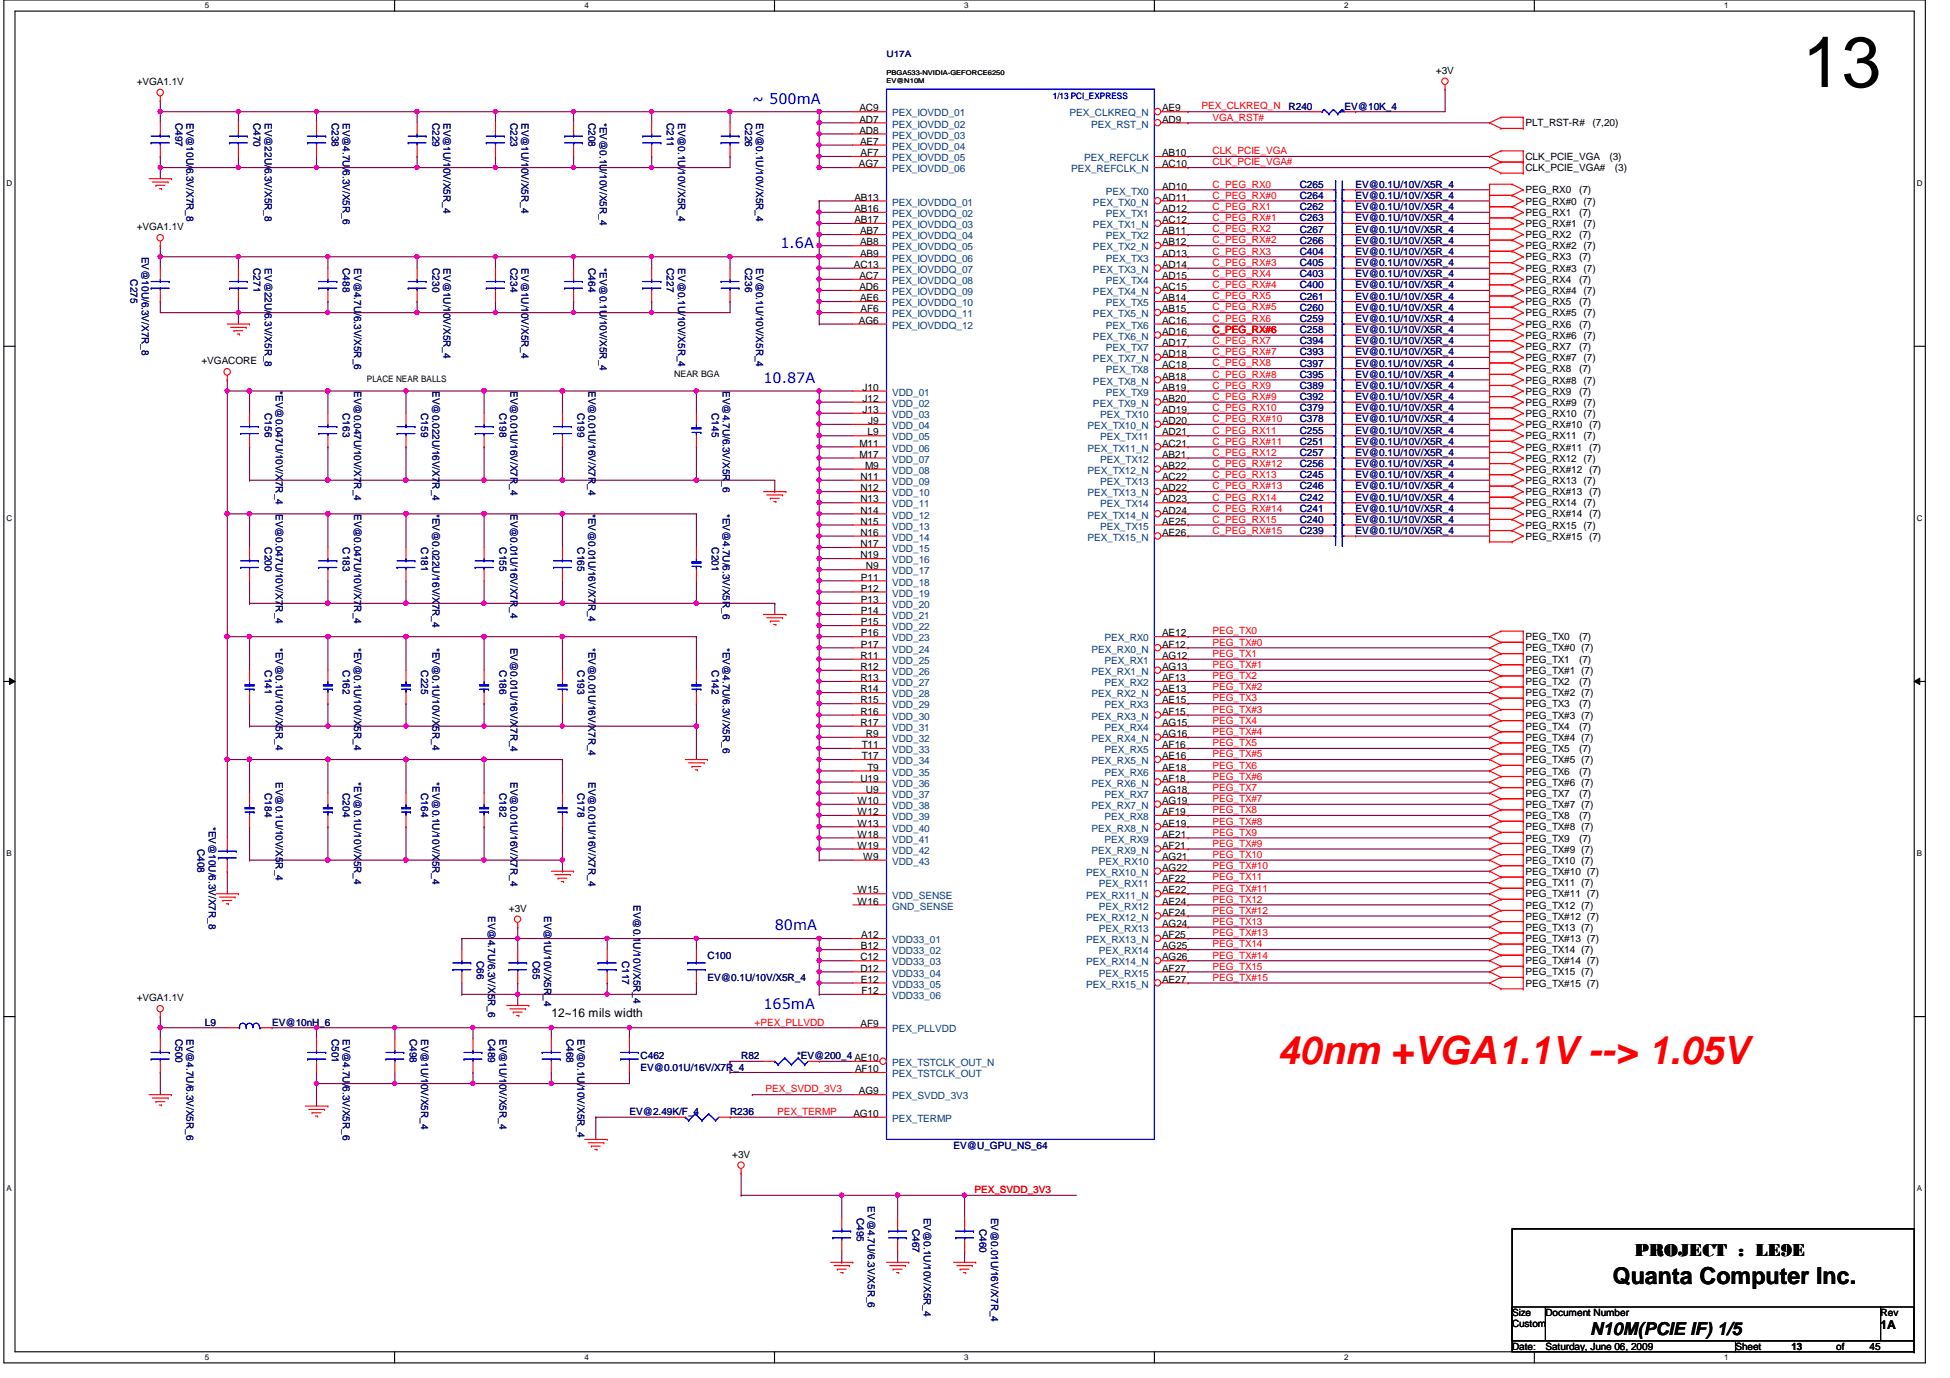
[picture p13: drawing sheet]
<svg xmlns="http://www.w3.org/2000/svg" width="297mm" height="210mm" viewBox="0 0 297 210" stroke-linecap="round" stroke-linejoin="round" font-family="sans-serif">
<defs><g id="words">
<text font-size="10.9" x="274.6" y="13.3">13</text>
<text font-size="5.9" fill="#f00" x="194.6" y="162">40nm +VGA1.1V --&gt; 1.05V</text>
<text font-size="3.6" x="245.7" y="195.6">Quanta Computer Inc.</text>
<g font-size="2.7">
<text x="249" y="191.4">PROJECT : LE9E</text>
<text x="242.2" y="203.3">N10M(PCIE IF) 1/5</text>
</g>
<g font-size="2.2" fill="#00f">
<text x="114.6" y="15.8">~ 500mA</text>
<text x="118.9" y="37.8">1.6A</text>
<text x="116.3" y="58.3">10.87A</text>
<text x="118" y="141.7">80mA</text>
<text x="116.3" y="153.7">165mA</text>
</g>
<g font-size="1.9">
<text x="84" y="154.9">12~16 mils width</text>
<text x="286.5" y="202.5">1A</text>
</g>
<g font-size="1.5">
<text x="218.7" y="11.3">+3V</text>
<text x="20.8" y="13">+VGA1.1V</text>
<text x="130.9" y="17">AC9</text>
<text x="177" y="17">AE9</text>
<text x="130.9" y="20.4">AD8</text>
<text x="130.9" y="18.7">AD7</text>
<text x="131" y="22.1">AE7</text>
<text x="131.1" y="23.8">AF7</text>
<text x="177" y="23.8">AB10</text>
<text x="177" y="18.7">AD9</text>
<text x="232.4" y="19.3">PLT_RST-R#</text>
<text x="242.6" y="19.3">(7,20)</text>
<text x="130.8" y="25.5">AG7</text>
<text x="177" y="28.9">AD10</text>
<text x="177" y="25.5">AC10</text>
<text x="232.4" y="24.4">CLK_PCIE_VGA</text>
<text x="232.4" y="26.1">CLK_PCIE_VGA#</text>
<text x="232.4" y="29.5">PEG_RX0</text>
<text x="240.5" y="29.5">(7)</text>
<text x="245.1" y="24.4">(3)</text>
<text x="246" y="26.1">(3)</text>
<text x="20.8" y="35.1">+VGA1.1V</text>
<text x="130.2" y="34">AB17</text>
<text x="130.2" y="32.3">AB16</text>
<text x="130.2" y="30.6">AB13</text>
<text x="131" y="35.7">AB7</text>
<text x="177" y="35.7">AB11</text>
<text x="177" y="34">AC12</text>
<text x="177" y="32.3">AD12</text>
<text x="177" y="30.6">AD11</text>
<text x="232.4" y="32.9">PEG_RX1</text>
<text x="232.4" y="31.2">PEG_RX#0 (7)</text>
<text x="232.4" y="34.6">PEG_RX#1 (7)</text>
<text x="240.5" y="32.9">(7)</text>
<text x="130.1" y="40.8">AC13</text>
<text x="131" y="39.1">AB9</text>
<text x="131" y="37.4">AB8</text>
<text x="177" y="40.8">AD14</text>
<text x="177" y="39.1">AD13</text>
<text x="177" y="37.4">AB12</text>
<text x="232.4" y="36.3">PEG_RX2</text>
<text x="232.4" y="39.7">PEG_RX3</text>
<text x="232.4" y="38">PEG_RX#2 (7)</text>
<text x="232.4" y="41.4">PEG_RX#3 (7)</text>
<text x="240.5" y="36.3">(7)</text>
<text x="240.5" y="39.7">(7)</text>
<text x="130.9" y="44.2">AD6</text>
<text x="130.9" y="42.5">AC7</text>
<text x="131" y="45.9">AE6</text>
<text x="131.1" y="47.6">AF6</text>
<text x="177" y="47.6">AB15</text>
<text x="177" y="45.9">AB14</text>
<text x="177" y="44.2">AC15</text>
<text x="177" y="42.5">AD15</text>
<text x="232.4" y="43.1">PEG_RX4</text>
<text x="232.4" y="46.5">PEG_RX5</text>
<text x="232.4" y="44.8">PEG_RX#4 (7)</text>
<text x="240.5" y="43.1">(7)</text>
<text x="240.5" y="46.5">(7)</text>
<text x="130.8" y="49.3">AG6</text>
<text x="177" y="52.7">AD17</text>
<text x="177" y="51">AD16</text>
<text x="177" y="49.3">AC16</text>
<text x="232.4" y="49.9">PEG_RX6</text>
<text x="232.4" y="53.3">PEG_RX7</text>
<text x="232.4" y="48.2">PEG_RX#5 (7)</text>
<text x="232.4" y="51.6">PEG_RX#6 (7)</text>
<text x="240.5" y="49.9">(7)</text>
<text x="240.5" y="53.3">(7)</text>
<text x="30.7" y="55.5">+VGACORE</text>
<text x="131.4" y="59.5">J10</text>
<text x="177" y="59.5">AB19</text>
<text x="177" y="57.8">AB18</text>
<text x="177" y="56.1">AC18</text>
<text x="177" y="54.4">AD18</text>
<text x="232.4" y="56.7">PEG_RX8</text>
<text x="232.4" y="55">PEG_RX#7 (7)</text>
<text x="232.4" y="58.4">PEG_RX#8 (7)</text>
<text x="240.5" y="56.7">(7)</text>
<text x="131.4" y="62.9">J13</text>
<text x="131.4" y="61.2">J12</text>
<text x="132.2" y="64.6">J9</text>
<text x="177" y="64.6">AD20</text>
<text x="177" y="62.9">AD19</text>
<text x="177" y="61.2">AB20</text>
<text x="232.4" y="60.1">PEG_RX9</text>
<text x="232.4" y="63.5">PEG_RX10 (7)</text>
<text x="232.4" y="61.8">PEG_RX#9 (7)</text>
<text x="232.4" y="65.2">PEG_RX#10 (7)</text>
<text x="240.5" y="60.1">(7)</text>
<text x="130.9" y="69.7">M17</text>
<text x="130.9" y="68">M11</text>
<text x="131.8" y="71.4">M9</text>
<text x="132.2" y="66.3">L9</text>
<text x="177" y="71.4">AB22</text>
<text x="177" y="69.7">AB21</text>
<text x="177" y="68">AC21</text>
<text x="177" y="66.3">AD21</text>
<text x="232.4" y="66.9">PEG_RX11 (7)</text>
<text x="232.4" y="70.3">PEG_RX12 (7)</text>
<text x="232.4" y="68.6">PEG_RX#11 (7)</text>
<text x="131.1" y="76.5">N13</text>
<text x="131.1" y="74.8">N12</text>
<text x="131.1" y="73.1">N11</text>
<text x="177" y="76.5">AD23</text>
<text x="177" y="74.8">AD22</text>
<text x="177" y="73.1">AC22</text>
<text x="232.4" y="73.7">PEG_RX13 (7)</text>
<text x="232.4" y="77.1">PEG_RX14 (7)</text>
<text x="232.4" y="72">PEG_RX#12 (7)</text>
<text x="232.4" y="75.4">PEG_RX#13 (7)</text>
<text x="131.1" y="83.4">N17</text>
<text x="131.1" y="81.6">N16</text>
<text x="131.1" y="79.9">N15</text>
<text x="131.1" y="78.2">N14</text>
<text x="177" y="81.6">AE26</text>
<text x="177" y="79.9">AE25</text>
<text x="177" y="78.2">AD24</text>
<text x="232.4" y="80.5">PEG_RX15 (7)</text>
<text x="232.4" y="78.8">PEG_RX#14 (7)</text>
<text x="232.4" y="82.2">PEG_RX#15 (7)</text>
<text x="131.1" y="85">N19</text>
<text x="131.1" y="88.4">P11</text>
<text x="131.9" y="86.7">N9</text>
<text x="131.1" y="95.2">P15</text>
<text x="131.1" y="93.6">P14</text>
<text x="131.1" y="91.9">P13</text>
<text x="131.1" y="90.1">P12</text>
<text x="131.1" y="100.4">R11</text>
<text x="131.1" y="98.6">P17</text>
<text x="131.1" y="96.9">P16</text>
<text x="177" y="100.4">AG12</text>
<text x="177" y="98.6">AF12</text>
<text x="177" y="96.9">AE12</text>
<text x="232.4" y="97.5">PEG_TX0</text>
<text x="232.4" y="101">PEG_TX1</text>
<text x="232.4" y="99.2">PEG_TX#0 (7)</text>
<text x="240.5" y="97.5">(7)</text>
<text x="240.5" y="101">(7)</text>
<text x="131.1" y="107.1">R15</text>
<text x="131.1" y="105.5">R14</text>
<text x="131.1" y="103.8">R13</text>
<text x="131.1" y="102.1">R12</text>
<text x="177" y="107.1">AE15</text>
<text x="177" y="105.5">AE13</text>
<text x="177" y="103.8">AF13</text>
<text x="177" y="102.1">AG13</text>
<text x="232.4" y="107.7">PEG_TX3</text>
<text x="232.4" y="102.7">PEG_TX#1 (7)</text>
<text x="232.4" y="104.4">PEG_TX2</text>
<text x="232.4" y="106">PEG_TX#2 (7)</text>
<text x="240.5" y="107.7">(7)</text>
<text x="240.5" y="104.4">(7)</text>
<text x="131.1" y="110.6">R17</text>
<text x="131.1" y="108.9">R16</text>
<text x="131.3" y="114">T11</text>
<text x="131.9" y="112.3">R9</text>
<text x="177" y="114">AF16</text>
<text x="177" y="112.3">AG16</text>
<text x="177" y="110.6">AG15</text>
<text x="177" y="108.9">AF15</text>
<text x="232.4" y="111.2">PEG_TX4</text>
<text x="232.4" y="112.9">PEG_TX#4 (7)</text>
<text x="232.4" y="109.5">PEG_TX#3 (7)</text>
<text x="240.5" y="111.2">(7)</text>
<text x="131.1" y="119.1">U19</text>
<text x="131.3" y="115.7">T17</text>
<text x="132.1" y="117.4">T9</text>
<text x="177" y="119.1">AF18</text>
<text x="177" y="117.4">AE18</text>
<text x="177" y="115.7">AE16</text>
<text x="232.4" y="114.6">PEG_TX5</text>
<text x="232.4" y="118">PEG_TX6</text>
<text x="232.4" y="116.2">PEG_TX#5 (7)</text>
<text x="232.4" y="119.7">PEG_TX#6 (7)</text>
<text x="240.5" y="114.6">(7)</text>
<text x="240.5" y="118">(7)</text>
<text x="130.6" y="125.9">W13</text>
<text x="130.6" y="124.2">W12</text>
<text x="130.6" y="122.5">W10</text>
<text x="131.9" y="120.8">U9</text>
<text x="177" y="125.9">AE19</text>
<text x="177" y="124.2">AF19</text>
<text x="177" y="122.5">AG19</text>
<text x="177" y="120.8">AG18</text>
<text x="232.4" y="121.4">PEG_TX7</text>
<text x="232.4" y="124.8">PEG_TX8</text>
<text x="232.4" y="123.1">PEG_TX#7 (7)</text>
<text x="240.5" y="121.4">(7)</text>
<text x="240.5" y="124.8">(7)</text>
<text x="130.6" y="129.3">W19</text>
<text x="130.6" y="127.6">W18</text>
<text x="131.5" y="131">W9</text>
<text x="177" y="131">AG21</text>
<text x="177" y="129.3">AF21</text>
<text x="177" y="127.6">AE21</text>
<text x="232.4" y="128.2">PEG_TX9</text>
<text x="232.4" y="131.6">PEG_TX10 (7)</text>
<text x="232.4" y="126.5">PEG_TX#8 (7)</text>
<text x="232.4" y="129.9">PEG_TX#9 (7)</text>
<text x="240.5" y="128.2">(7)</text>
<text x="130.6" y="137.8">W16</text>
<text x="130.6" y="136.1">W15</text>
<text x="177" y="137.8">AE24</text>
<text x="177" y="136.1">AE22</text>
<text x="177" y="134.4">AF22</text>
<text x="177" y="132.7">AG22</text>
<text x="232.4" y="135">PEG_TX11 (7)</text>
<text x="232.4" y="133.3">PEG_TX#10 (7)</text>
<text x="232.4" y="136.7">PEG_TX#11 (7)</text>
<text x="77.5" y="138.9">+3V</text>
<text x="131.2" y="142.9">A12</text>
<text x="177" y="142.9">AF25</text>
<text x="177" y="141.2">AG24</text>
<text x="177" y="139.5">AF24</text>
<text x="232.4" y="138.4">PEG_TX12 (7)</text>
<text x="232.4" y="141.8">PEG_TX13 (7)</text>
<text x="232.4" y="140.1">PEG_TX#12 (7)</text>
<text x="232.4" y="143.5">PEG_TX#13 (7)</text>
<text x="131.1" y="148">D12</text>
<text x="131.1" y="146.3">C12</text>
<text x="131.1" y="149.7">E12</text>
<text x="131.1" y="144.6">B12</text>
<text x="177" y="149.7">AE27</text>
<text x="177" y="148">AF27</text>
<text x="177" y="146.3">AG26</text>
<text x="177" y="144.6">AG25</text>
<text x="232.4" y="145.2">PEG_TX14 (7)</text>
<text x="232.4" y="148.6">PEG_TX15 (7)</text>
<text x="232.4" y="146.9">PEG_TX#14 (7)</text>
<text x="20.8" y="152.5">+VGA1.1V</text>
<text x="131.2" y="151.4">F12</text>
<text x="232.4" y="150.3">PEG_TX#15 (7)</text>
<text x="131.1" y="156.5">AF9</text>
<text x="130.3" y="163.3">AF10</text>
<text x="130.8" y="166.7">AG9</text>
<text x="130" y="170.1">AG10</text>
<text x="111.5" y="176.3">+3V</text>
<text x="230.3" y="202.2">Custom</text>
<text x="230.3" y="200.5">Size</text>
<text x="235.4" y="200.5">Document Number</text>
<text x="286.5" y="200.5">Rev</text>
<text x="230.3" y="205.6">Date:</text>
<text x="235.4" y="205.6">Saturday, June 06, 2009</text>
<text x="264.4" y="205.6">Sheet</text>
<text x="272.9" y="205.7">13</text>
<text x="279.7" y="205.6">of</text>
<text x="284.8" y="205.6">45</text>
</g>
<g font-size="1.5" fill="#004080">
<text x="135.9" y="17.7">PEX_IOVDD_01</text>
<text x="162.9" y="17.7">PEX_CLKREQ_N</text>
<text x="135.9" y="22.8">PEX_IOVDD_04</text>
<text x="135.9" y="21.1">PEX_IOVDD_03</text>
<text x="135.9" y="19.4">PEX_IOVDD_02</text>
<text x="166.2" y="19.4">PEX_RST_N</text>
<text x="135.9" y="26.2">PEX_IOVDD_06</text>
<text x="135.9" y="24.6">PEX_IOVDD_05</text>
<text x="163.2" y="26.2">PEX_REFCLK_N</text>
<text x="165.1" y="24.6">PEX_REFCLK</text>
<text x="168.4" y="29.6">PEX_TX0</text>
<text x="135.9" y="34.8">PEX_IOVDDQ_03</text>
<text x="135.9" y="33.1">PEX_IOVDDQ_02</text>
<text x="135.9" y="31.3">PEX_IOVDDQ_01</text>
<text x="166.5" y="34.8">PEX_TX1_N</text>
<text x="166.5" y="31.3">PEX_TX0_N</text>
<text x="168.4" y="33.1">PEX_TX1</text>
<text x="135.9" y="41.6">PEX_IOVDDQ_07</text>
<text x="135.9" y="39.8">PEX_IOVDDQ_06</text>
<text x="135.9" y="38.1">PEX_IOVDDQ_05</text>
<text x="135.9" y="36.4">PEX_IOVDDQ_04</text>
<text x="166.5" y="41.6">PEX_TX3_N</text>
<text x="166.5" y="38.1">PEX_TX2_N</text>
<text x="168.4" y="39.8">PEX_TX3</text>
<text x="168.4" y="36.4">PEX_TX2</text>
<text x="135.9" y="46.7">PEX_IOVDDQ_10</text>
<text x="135.9" y="45">PEX_IOVDDQ_09</text>
<text x="135.9" y="43.3">PEX_IOVDDQ_08</text>
<text x="166.5" y="45">PEX_TX4_N</text>
<text x="168.4" y="46.7">PEX_TX5</text>
<text x="168.4" y="43.3">PEX_TX4</text>
<text x="135.9" y="50.1">PEX_IOVDDQ_12</text>
<text x="135.9" y="48.3">PEX_IOVDDQ_11</text>
<text x="166.5" y="51.8">PEX_TX6_N</text>
<text x="166.5" y="48.3">PEX_TX5_N</text>
<text x="168.4" y="53.5">PEX_TX7</text>
<text x="168.4" y="50.1">PEX_TX6</text>
<text x="166.5" y="58.6">PEX_TX8_N</text>
<text x="166.5" y="55.2">PEX_TX7_N</text>
<text x="168.4" y="56.9">PEX_TX8</text>
<text x="135.9" y="65.4">VDD_04</text>
<text x="135.9" y="63.7">VDD_03</text>
<text x="135.9" y="62">VDD_02</text>
<text x="135.9" y="60.3">VDD_01</text>
<text x="165.6" y="65.4">PEX_TX10_N</text>
<text x="166.5" y="62">PEX_TX9_N</text>
<text x="167.6" y="63.7">PEX_TX10</text>
<text x="168.4" y="60.3">PEX_TX9</text>
<text x="135.9" y="70.5">VDD_07</text>
<text x="135.9" y="68.8">VDD_06</text>
<text x="135.9" y="67.1">VDD_05</text>
<text x="165.6" y="68.8">PEX_TX11_N</text>
<text x="167.6" y="70.5">PEX_TX12</text>
<text x="167.6" y="67.1">PEX_TX11</text>
<text x="135.9" y="77.3">VDD_11</text>
<text x="135.9" y="75.6">VDD_10</text>
<text x="135.9" y="73.9">VDD_09</text>
<text x="135.9" y="72.2">VDD_08</text>
<text x="165.6" y="75.6">PEX_TX13_N</text>
<text x="165.6" y="72.2">PEX_TX12_N</text>
<text x="167.6" y="77.3">PEX_TX14</text>
<text x="167.6" y="73.9">PEX_TX13</text>
<text x="135.9" y="82.4">VDD_14</text>
<text x="135.9" y="80.7">VDD_13</text>
<text x="135.9" y="79">VDD_12</text>
<text x="165.6" y="82.4">PEX_TX15_N</text>
<text x="165.6" y="79">PEX_TX14_N</text>
<text x="167.6" y="80.7">PEX_TX15</text>
<text x="135.9" y="89.2">VDD_18</text>
<text x="135.9" y="87.5">VDD_17</text>
<text x="135.9" y="85.8">VDD_16</text>
<text x="135.9" y="84.1">VDD_15</text>
<text x="135.9" y="94.3">VDD_21</text>
<text x="135.9" y="92.6">VDD_20</text>
<text x="135.9" y="90.9">VDD_19</text>
<text x="135.9" y="101.1">VDD_25</text>
<text x="135.9" y="99.4">VDD_24</text>
<text x="135.9" y="97.7">VDD_23</text>
<text x="135.9" y="96">VDD_22</text>
<text x="166.3" y="99.4">PEX_RX0_N</text>
<text x="168.2" y="101.1">PEX_RX1</text>
<text x="168.2" y="97.7">PEX_RX0</text>
<text x="135.9" y="107.9">VDD_29</text>
<text x="135.9" y="106.2">VDD_28</text>
<text x="135.9" y="104.5">VDD_27</text>
<text x="135.9" y="102.8">VDD_26</text>
<text x="166.3" y="106.2">PEX_RX2_N</text>
<text x="166.3" y="102.8">PEX_RX1_N</text>
<text x="168.2" y="107.9">PEX_RX3</text>
<text x="168.2" y="104.5">PEX_RX2</text>
<text x="135.9" y="113">VDD_32</text>
<text x="135.9" y="111.3">VDD_31</text>
<text x="135.9" y="109.6">VDD_30</text>
<text x="166.3" y="113">PEX_RX4_N</text>
<text x="166.3" y="109.6">PEX_RX3_N</text>
<text x="168.2" y="111.3">PEX_RX4</text>
<text x="135.9" y="119.8">VDD_36</text>
<text x="135.9" y="118.2">VDD_35</text>
<text x="135.9" y="116.4">VDD_34</text>
<text x="135.9" y="114.7">VDD_33</text>
<text x="166.3" y="119.8">PEX_RX6_N</text>
<text x="166.3" y="116.4">PEX_RX5_N</text>
<text x="168.2" y="118.2">PEX_RX6</text>
<text x="168.2" y="114.7">PEX_RX5</text>
<text x="135.9" y="124.9">VDD_39</text>
<text x="135.9" y="123.2">VDD_38</text>
<text x="135.9" y="121.5">VDD_37</text>
<text x="166.3" y="123.2">PEX_RX7_N</text>
<text x="168.2" y="124.9">PEX_RX8</text>
<text x="168.2" y="121.5">PEX_RX7</text>
<text x="135.9" y="131.7">VDD_43</text>
<text x="135.9" y="130">VDD_42</text>
<text x="135.9" y="128.4">VDD_41</text>
<text x="135.9" y="126.7">VDD_40</text>
<text x="166.3" y="130">PEX_RX9_N</text>
<text x="166.3" y="126.7">PEX_RX8_N</text>
<text x="167.4" y="131.7">PEX_RX10</text>
<text x="168.2" y="128.4">PEX_RX9</text>
<text x="135.9" y="136.9">VDD_SENSE</text>
<text x="165.4" y="136.9">PEX_RX11_N</text>
<text x="165.4" y="133.4">PEX_RX10_N</text>
<text x="167.4" y="135.2">PEX_RX11</text>
<text x="135.9" y="143.7">VDD33_01</text>
<text x="135.9" y="138.6">GND_SENSE</text>
<text x="165.4" y="143.7">PEX_RX13_N</text>
<text x="165.4" y="140.3">PEX_RX12_N</text>
<text x="167.4" y="141.9">PEX_RX13</text>
<text x="167.4" y="138.6">PEX_RX12</text>
<text x="135.9" y="148.8">VDD33_04</text>
<text x="135.9" y="147.1">VDD33_03</text>
<text x="135.9" y="145.4">VDD33_02</text>
<text x="165.4" y="147.1">PEX_RX14_N</text>
<text x="167.4" y="148.8">PEX_RX15</text>
<text x="167.4" y="145.4">PEX_RX14</text>
<text x="135.9" y="152.2">VDD33_06</text>
<text x="135.9" y="150.5">VDD33_05</text>
<text x="165.4" y="150.5">PEX_RX15_N</text>
<text x="135.9" y="157.3">PEX_PLLVDD</text>
<text x="135.9" y="167.5">PEX_SVDD_3V3</text>
<text x="135.9" y="162.4">PEX_TSTCLK_OUT_N</text>
<text x="135.9" y="164.1">PEX_TSTCLK_OUT</text>
<text x="135.9" y="170.9">PEX_TERMP</text>
</g>
<g font-size="1.5" fill="#f00">
<text x="183" y="16.7">PEX_CLKREQ_N</text>
<text x="184.7" y="23.5">CLK_PCIE_VGA</text>
<text x="184.7" y="18.4">VGA_RST#</text>
<text x="184.7" y="25.2">CLK_PCIE_VGA#</text>
<text x="184.7" y="28.6">C_PEG_RX0</text>
<text x="184.7" y="30.3">C_PEG_RX#0</text>
<text x="184.7" y="32">C_PEG_RX1</text>
<text x="184.7" y="33.7">C_PEG_RX#1</text>
<text x="184.7" y="35.4">C_PEG_RX2</text>
<text x="184.7" y="37.1">C_PEG_RX#2</text>
<text x="184.7" y="38.8">C_PEG_RX3</text>
<text x="184.7" y="40.5">C_PEG_RX#3</text>
<text x="184.7" y="42.2">C_PEG_RX4</text>
<text x="184.7" y="43.9">C_PEG_RX#4</text>
<text x="184.7" y="45.6">C_PEG_RX5</text>
<text x="184.7" y="47.3">C_PEG_RX#5</text>
<text x="184.7" y="49">C_PEG_RX6</text>
<text x="184.7" y="50.7">C_PEG_RX#6</text>
<text x="184.7" y="52.4">C_PEG_RX7</text>
<text x="184.7" y="54.1">C_PEG_RX#7</text>
<text x="184.7" y="55.8">C_PEG_RX8</text>
<text x="184.7" y="57.5">C_PEG_RX#8</text>
<text x="184.7" y="59.2">C_PEG_RX9</text>
<text x="184.7" y="60.9">C_PEG_RX#9</text>
<text x="184.7" y="62.6">C_PEG_RX10</text>
<text x="184.7" y="64.3">C_PEG_RX#10</text>
<text x="184.7" y="66">C_PEG_RX11</text>
<text x="184.7" y="67.7">C_PEG_RX#11</text>
<text x="184.7" y="69.4">C_PEG_RX12</text>
<text x="184.7" y="71.1">C_PEG_RX#12</text>
<text x="184.7" y="72.8">C_PEG_RX13</text>
<text x="184.7" y="74.5">C_PEG_RX#13</text>
<text x="184.7" y="76.2">C_PEG_RX14</text>
<text x="184.7" y="77.9">C_PEG_RX#14</text>
<text x="184.7" y="79.6">C_PEG_RX15</text>
<text x="184.7" y="81.3">C_PEG_RX#15</text>
<text x="184.7" y="96.6">PEG_TX0</text>
<text x="184.7" y="98.3">PEG_TX#0</text>
<text x="184.7" y="100.1">PEG_TX1</text>
<text x="184.7" y="101.8">PEG_TX#1</text>
<text x="184.7" y="103.5">PEG_TX2</text>
<text x="184.7" y="105.2">PEG_TX#2</text>
<text x="184.7" y="106.8">PEG_TX3</text>
<text x="184.7" y="108.6">PEG_TX#3</text>
<text x="184.7" y="110.3">PEG_TX4</text>
<text x="184.7" y="112">PEG_TX#4</text>
<text x="184.7" y="113.7">PEG_TX5</text>
<text x="184.7" y="115.4">PEG_TX#5</text>
<text x="184.7" y="117.1">PEG_TX6</text>
<text x="184.7" y="118.8">PEG_TX#6</text>
<text x="184.7" y="120.5">PEG_TX7</text>
<text x="184.7" y="122.2">PEG_TX#7</text>
<text x="184.7" y="123.9">PEG_TX8</text>
<text x="184.7" y="125.6">PEG_TX#8</text>
<text x="184.7" y="127.3">PEG_TX9</text>
<text x="184.7" y="129">PEG_TX#9</text>
<text x="184.7" y="130.7">PEG_TX10</text>
<text x="184.7" y="132.4">PEG_TX#10</text>
<text x="184.7" y="134.1">PEG_TX11</text>
<text x="184.7" y="135.8">PEG_TX#11</text>
<text x="184.7" y="137.5">PEG_TX12</text>
<text x="184.7" y="139.2">PEG_TX#12</text>
<text x="184.7" y="140.9">PEG_TX13</text>
<text x="184.7" y="142.6">PEG_TX#13</text>
<text x="184.7" y="144.3">PEG_TX14</text>
<text x="184.7" y="146">PEG_TX#14</text>
<text x="184.7" y="147.7">PEG_TX15</text>
<text x="184.7" y="149.4">PEG_TX#15</text>
<text x="114.9" y="156.2">+PEX_PLLVDD</text>
<text x="116.6" y="166.4">PEX_SVDD_3V3</text>
<text x="118.4" y="169.8">PEX_TERMP</text>
<text x="148.5" y="181.7">PEX_SVDD_3V3</text>
</g>
<g font-size="1.5" fill="#000080">
<text x="196.3" y="16.7">R240</text>
<text x="204.8" y="16.7">EV@10K_4</text>
<text x="26.7" y="18.7" transform="rotate(90 26.7 18.7)">C497</text>
<text x="28.4" y="18.7" transform="rotate(90 28.4 18.7)">EV@10U/6.3V/X7R_8</text>
<text x="38.6" y="18.7" transform="rotate(90 38.6 18.7)">C470</text>
<text x="40.3" y="18.7" transform="rotate(90 40.3 18.7)">EV@22U/6.3V/X5R_8</text>
<text x="50.5" y="18.7" transform="rotate(90 50.5 18.7)">C238</text>
<text x="52.2" y="18.7" transform="rotate(90 52.2 18.7)">EV@4.7U/6.3V/X5R_6</text>
<text x="65.9" y="18.7" transform="rotate(90 65.9 18.7)">C229</text>
<text x="67.6" y="18.7" transform="rotate(90 67.6 18.7)">EV@1U/10V/X5R_4</text>
<text x="77.8" y="18.7" transform="rotate(90 77.8 18.7)">C223</text>
<text x="79.5" y="18.7" transform="rotate(90 79.5 18.7)">EV@1U/10V/X5R_4</text>
<text x="89.7" y="18.7" transform="rotate(90 89.7 18.7)">C208</text>
<text x="91.4" y="18.7" transform="rotate(90 91.4 18.7)">*EV@0.1U/10V/X5R_4</text>
<text x="101.6" y="18.7" transform="rotate(90 101.6 18.7)">C211</text>
<text x="103.3" y="18.7" transform="rotate(90 103.3 18.7)">EV@0.1U/10V/X5R_4</text>
<text x="113.5" y="18.7" transform="rotate(90 113.5 18.7)">C226</text>
<text x="115.2" y="18.7" transform="rotate(90 115.2 18.7)">EV@0.1U/10V/X5R_4</text>
<text x="198" y="28.6">C265</text>
<text x="206.5" y="28.6">EV@0.1U/10V/X5R_4</text>
<text x="198" y="30.3">C264</text>
<text x="198" y="35.4">C267</text>
<text x="198" y="32">C262</text>
<text x="198" y="33.7">C263</text>
<text x="206.5" y="30.3">EV@0.1U/10V/X5R_4</text>
<text x="206.5" y="35.4">EV@0.1U/10V/X5R_4</text>
<text x="206.5" y="32">EV@0.1U/10V/X5R_4</text>
<text x="206.5" y="33.7">EV@0.1U/10V/X5R_4</text>
<text x="21.6" y="39.1" transform="rotate(90 21.6 39.1)">EV@10U/6.3V/X7R_8</text>
<text x="38.6" y="40.9" transform="rotate(90 38.6 40.9)">C271</text>
<text x="40.3" y="40.9" transform="rotate(90 40.3 40.9)">EV@22U/6.3V/X5R_8</text>
<text x="52.2" y="40.9" transform="rotate(90 52.2 40.9)">C488</text>
<text x="53.9" y="40.9" transform="rotate(90 53.9 40.9)">EV@4.7U/6.3V/X5R_6</text>
<text x="65.9" y="40.9" transform="rotate(90 65.9 40.9)">C230</text>
<text x="67.6" y="40.9" transform="rotate(90 67.6 40.9)">EV@1U/10V/X5R_4</text>
<text x="77.8" y="40.9" transform="rotate(90 77.8 40.9)">C234</text>
<text x="79.5" y="40.9" transform="rotate(90 79.5 40.9)">EV@1U/10V/X5R_4</text>
<text x="89.7" y="40.9" transform="rotate(90 89.7 40.9)">C464</text>
<text x="91.4" y="40.9" transform="rotate(90 91.4 40.9)">*EV@0.1U/10V/X5R_4</text>
<text x="101.6" y="40.9" transform="rotate(90 101.6 40.9)">C227</text>
<text x="103.3" y="40.9" transform="rotate(90 103.3 40.9)">EV@0.1U/10V/X5R_4</text>
<text x="113.5" y="40.9" transform="rotate(90 113.5 40.9)">C236</text>
<text x="115.2" y="40.9" transform="rotate(90 115.2 40.9)">EV@0.1U/10V/X5R_4</text>
<text x="198" y="40.5">C405</text>
<text x="198" y="37.1">C266</text>
<text x="198" y="38.8">C404</text>
<text x="206.5" y="40.5">EV@0.1U/10V/X5R_4</text>
<text x="206.5" y="37.1">EV@0.1U/10V/X5R_4</text>
<text x="206.5" y="38.8">EV@0.1U/10V/X5R_4</text>
<text x="19.9" y="42.5" transform="rotate(90 19.9 42.5)">C275</text>
<text x="198" y="43.9">C400</text>
<text x="198" y="45.6">C261</text>
<text x="198" y="47.3">C260</text>
<text x="198" y="42.2">C403</text>
<text x="206.5" y="43.9">EV@0.1U/10V/X5R_4</text>
<text x="206.5" y="45.6">EV@0.1U/10V/X5R_4</text>
<text x="206.5" y="47.3">EV@0.1U/10V/X5R_4</text>
<text x="206.5" y="42.2">EV@0.1U/10V/X5R_4</text>
<text x="198" y="49">C259</text>
<text x="198" y="52.5">C394</text>
<text x="198" y="50.8">C258</text>
<text x="206.5" y="49">EV@0.1U/10V/X5R_4</text>
<text x="206.5" y="52.5">EV@0.1U/10V/X5R_4</text>
<text x="206.5" y="50.8">EV@0.1U/10V/X5R_4</text>
<text x="42" y="59.6" transform="rotate(90 42 59.6)">*EV@0.047U/10V/X7R_4</text>
<text x="53.9" y="59.6" transform="rotate(90 53.9 59.6)">EV@0.047U/10V/X7R_4</text>
<text x="65.9" y="59.6" transform="rotate(90 65.9 59.6)">EV@0.022U/16V/X7R_4</text>
<text x="77.8" y="59.6" transform="rotate(90 77.8 59.6)">EV@0.01U/16V/X7R_4</text>
<text x="89.7" y="59.6" transform="rotate(90 89.7 59.6)">EV@0.01U/16V/X7R_4</text>
<text x="110.1" y="59.6" transform="rotate(90 110.1 59.6)">EV@4.7U/6.3V/X5R_6</text>
<text x="198" y="55.8">C397</text>
<text x="198" y="59.3">C389</text>
<text x="198" y="57.5">C395</text>
<text x="198" y="54.1">C393</text>
<text x="206.5" y="55.8">EV@0.1U/10V/X5R_4</text>
<text x="206.5" y="59.3">EV@0.1U/10V/X5R_4</text>
<text x="206.5" y="57.5">EV@0.1U/10V/X5R_4</text>
<text x="206.5" y="54.1">EV@0.1U/10V/X5R_4</text>
<text x="40.3" y="62.9" transform="rotate(90 40.3 62.9)">C156</text>
<text x="52.2" y="62.9" transform="rotate(90 52.2 62.9)">C163</text>
<text x="64.1" y="62.9" transform="rotate(90 64.1 62.9)">C159</text>
<text x="76.1" y="62.9" transform="rotate(90 76.1 62.9)">C198</text>
<text x="88" y="62.9" transform="rotate(90 88 62.9)">C199</text>
<text x="108.4" y="62.9" transform="rotate(90 108.4 62.9)">C145</text>
<text x="198" y="64.3">C378</text>
<text x="198" y="62.7">C379</text>
<text x="198" y="61">C392</text>
<text x="206.5" y="64.3">EV@0.1U/10V/X5R_4</text>
<text x="206.5" y="62.7">EV@0.1U/10V/X5R_4</text>
<text x="206.5" y="61">EV@0.1U/10V/X5R_4</text>
<text x="198" y="67.8">C251</text>
<text x="198" y="69.5">C257</text>
<text x="198" y="71.2">C256</text>
<text x="198" y="66">C255</text>
<text x="206.5" y="67.8">EV@0.1U/10V/X5R_4</text>
<text x="206.5" y="69.5">EV@0.1U/10V/X5R_4</text>
<text x="206.5" y="71.2">EV@0.1U/10V/X5R_4</text>
<text x="206.5" y="66">EV@0.1U/10V/X5R_4</text>
<text x="198" y="76.3">C242</text>
<text x="198" y="74.5">C246</text>
<text x="198" y="72.9">C245</text>
<text x="198" y="78">C241</text>
<text x="206.5" y="76.3">EV@0.1U/10V/X5R_4</text>
<text x="206.5" y="74.5">EV@0.1U/10V/X5R_4</text>
<text x="206.5" y="72.9">EV@0.1U/10V/X5R_4</text>
<text x="206.5" y="78">EV@0.1U/10V/X5R_4</text>
<text x="40.3" y="83.4" transform="rotate(90 40.3 83.4)">C200</text>
<text x="42" y="78.3" transform="rotate(90 42 78.3)">EV@0.047U/10V/X7R_4</text>
<text x="52.2" y="83.4" transform="rotate(90 52.2 83.4)">C183</text>
<text x="53.9" y="78.3" transform="rotate(90 53.9 78.3)">EV@0.047U/10V/X7R_4</text>
<text x="64.1" y="83.4" transform="rotate(90 64.1 83.4)">C181</text>
<text x="65.9" y="78.3" transform="rotate(90 65.9 78.3)">*EV@0.022U/16V/X7R_4</text>
<text x="76.1" y="83.4" transform="rotate(90 76.1 83.4)">C155</text>
<text x="77.8" y="78.3" transform="rotate(90 77.8 78.3)">EV@0.01U/16V/X7R_4</text>
<text x="88" y="83.4" transform="rotate(90 88 83.4)">C165</text>
<text x="89.7" y="78.3" transform="rotate(90 89.7 78.3)">*EV@0.01U/16V/X7R_4</text>
<text x="108.4" y="83.4" transform="rotate(90 108.4 83.4)">C201</text>
<text x="110.1" y="78.3" transform="rotate(90 110.1 78.3)">*EV@4.7U/6.3V/X5R_6</text>
<text x="198" y="81.4">C239</text>
<text x="198" y="79.7">C240</text>
<text x="206.5" y="81.4">EV@0.1U/10V/X5R_4</text>
<text x="206.5" y="79.7">EV@0.1U/10V/X5R_4</text>
<text x="42" y="98.7" transform="rotate(90 42 98.7)">*EV@0.1U/10V/X5R_4</text>
<text x="53.9" y="98.7" transform="rotate(90 53.9 98.7)">*EV@0.1U/10V/X5R_4</text>
<text x="65.9" y="98.7" transform="rotate(90 65.9 98.7)">*EV@0.1U/10V/X5R_4</text>
<text x="77.8" y="98.7" transform="rotate(90 77.8 98.7)">EV@0.01U/16V/X7R_4</text>
<text x="89.7" y="98.7" transform="rotate(90 89.7 98.7)">*EV@0.01U/16V/X7R_4</text>
<text x="110.1" y="98.7" transform="rotate(90 110.1 98.7)">*EV@4.7U/6.3V/X5R_6</text>
<text x="40.3" y="102.1" transform="rotate(90 40.3 102.1)">C141</text>
<text x="52.2" y="102.1" transform="rotate(90 52.2 102.1)">C162</text>
<text x="64.1" y="102.1" transform="rotate(90 64.1 102.1)">C225</text>
<text x="76.1" y="102.1" transform="rotate(90 76.1 102.1)">C186</text>
<text x="88" y="102.1" transform="rotate(90 88 102.1)">C193</text>
<text x="108.4" y="102.1" transform="rotate(90 108.4 102.1)">C142</text>
<text x="42" y="119.1" transform="rotate(90 42 119.1)">EV@0.1U/10V/X5R_4</text>
<text x="53.9" y="119.1" transform="rotate(90 53.9 119.1)">*EV@0.1U/10V/X5R_4</text>
<text x="65.9" y="119.1" transform="rotate(90 65.9 119.1)">*EV@0.1U/10V/X5R_4</text>
<text x="77.8" y="119.1" transform="rotate(90 77.8 119.1)">EV@0.01U/16V/X7R_4</text>
<text x="89.7" y="119.1" transform="rotate(90 89.7 119.1)">EV@0.01U/16V/X7R_4</text>
<text x="31.8" y="125.9" transform="rotate(90 31.8 125.9)">*EV@10U/6.3V/X7R_8</text>
<text x="40.3" y="120.8" transform="rotate(90 40.3 120.8)">C184</text>
<text x="52.2" y="120.8" transform="rotate(90 52.2 120.8)">C204</text>
<text x="64.1" y="120.8" transform="rotate(90 64.1 120.8)">C164</text>
<text x="76.1" y="120.8" transform="rotate(90 76.1 120.8)">C182</text>
<text x="88" y="120.8" transform="rotate(90 88 120.8)">C178</text>
<text x="30.1" y="129.3" transform="rotate(90 30.1 129.3)">C408</text>
<text x="96.5" y="137.8" transform="rotate(90 96.5 137.8)">EV@0.1U/10V/X5R_4</text>
<text x="74.4" y="139.5" transform="rotate(90 74.4 139.5)">EV@4.7U/6.3V/X5R_6</text>
<text x="82.9" y="139.5" transform="rotate(90 82.9 139.5)">EV@1U/10V/X5R_4</text>
<text x="72.6" y="146.3" transform="rotate(90 72.6 146.3)">C66</text>
<text x="81.1" y="146.3" transform="rotate(90 81.1 146.3)">C65</text>
<text x="94.8" y="146.3" transform="rotate(90 94.8 146.3)">C117</text>
<text x="107.8" y="146">C100</text>
<text x="107.8" y="149.4">EV@0.1U/10V/X5R_4</text>
<text x="26.7" y="158.2" transform="rotate(90 26.7 158.2)">C500</text>
<text x="28.4" y="158.2" transform="rotate(90 28.4 158.2)">EV@4.7U/6.3V/X5R_6</text>
<text x="31.2" y="156.3">L9</text>
<text x="41.4" y="156.3">EV@10nH_6</text>
<text x="50.5" y="158.2" transform="rotate(90 50.5 158.2)">C501</text>
<text x="52.2" y="158.2" transform="rotate(90 52.2 158.2)">EV@4.7U/6.3V/X5R_6</text>
<text x="62.4" y="158.2" transform="rotate(90 62.4 158.2)">C498</text>
<text x="64.1" y="158.2" transform="rotate(90 64.1 158.2)">EV@1U/10V/X5R_4</text>
<text x="74.4" y="158.2" transform="rotate(90 74.4 158.2)">C489</text>
<text x="76.1" y="158.2" transform="rotate(90 76.1 158.2)">EV@1U/10V/X5R_4</text>
<text x="86.3" y="158.2" transform="rotate(90 86.3 158.2)">C468</text>
<text x="88" y="158.2" transform="rotate(90 88 158.2)">EV@0.1U/10V/X5R_4</text>
<text x="97.6" y="161.4">C462</text>
<text x="112.9" y="161.4">R82</text>
<text x="121.4" y="161.4">*EV@200_4 AE10</text>
<text x="97.6" y="163.1">EV@0.01U/16V/X7R_4</text>
<text x="95.9" y="169.9">EV@2.49K/F_4</text>
<text x="111.2" y="169.9">R236</text>
<text x="145.2" y="175">EV@U_GPU_NS_64</text>
<text x="130.5" y="185.5" transform="rotate(90 130.5 185.5)">C495</text>
<text x="132.2" y="183.8" transform="rotate(90 132.2 183.8)">EV@4.7U/6.3V/X5R_6</text>
<text x="140.7" y="185.5" transform="rotate(90 140.7 185.5)">EV@0.1U/10V/X5R_4</text>
<text x="151" y="185.5" transform="rotate(90 151 185.5)">EV@0.01U/16V/X7R_4</text>
<text x="139" y="187.2" transform="rotate(90 139 187.2)">C467</text>
<text x="149.2" y="187.2" transform="rotate(90 149.2 187.2)">C460</text>
</g>
<text font-size="1.4" fill="#000080" x="135" y="8.7">U17A</text>
<text font-size="1.4" fill="#00f" x="160.4" y="15.2">1/13 PCI_EXPRESS</text>
<g font-size="1.4">
<text x="55.9" y="58.3">PLACE NEAR BALLS</text>
<text x="102.7" y="57.4">NEAR BGA</text>
</g>
<g font-size="1.2">
<text x="31.2" y="1.3">5</text>
<text x="89" y="1.3">4</text>
<text x="146.9" y="1.3">3</text>
<text x="204.8" y="1.3">2</text>
<text x="262.6" y="1.3">1</text>
<text x="1" y="28.3">D</text>
<text x="292" y="28.3">D</text>
<text x="1" y="79.4">C</text>
<text x="292" y="79.4">C</text>
<text x="1" y="130.4">B</text>
<text x="292" y="130.4">B</text>
<text x="1" y="181.5">A</text>
<text x="292" y="181.5">A</text>
<text x="31.2" y="207.2">5</text>
<text x="89" y="207.2">4</text>
<text x="146.9" y="207.2">3</text>
<text x="204.8" y="207.2">2</text>
<text x="262.6" y="207.2">1</text>
</g>
<g font-size="1">
<text x="135" y="11.4">PBGA533-NVIDIA-GEFORCE6250</text>
<text x="135" y="12.6">EV@N10M</text>
</g>
</g></defs>
<path d="M.6 0h292.7v207.6h-292.7zM2.3 1.7h289.3v204.2h-289.3z" fill="none" stroke="#000" stroke-width=".17"/>
<g fill="#fff">
<path d="M31.2 .2h.6v1.3h-.6z"/>
<path d="M31.2 206.1h.6v1.3h-.6z"/>
</g>
<path d="M60.1 0v1.7M60.1 205.9v1.7" fill="none" stroke="#000" stroke-width=".17"/>
<g fill="#fff">
<path d="M89 .2h.7v1.3h-.7z"/>
<path d="M89 206.1h.7v1.3h-.7z"/>
</g>
<path d="M118 0v1.7M118 205.9v1.7" fill="none" stroke="#000" stroke-width=".17"/>
<g fill="#fff">
<path d="M146.9 .2h.6v1.3h-.6z"/>
<path d="M146.9 206.1h.6v1.3h-.6z"/>
</g>
<path d="M175.8 0v1.7M175.8 205.9v1.7" fill="none" stroke="#000" stroke-width=".17"/>
<g fill="#fff">
<path d="M204.8 .2h.6v1.3h-.6z"/>
<path d="M204.8 206.1h.6v1.3h-.6z"/>
</g>
<path d="M233.7 0v1.7M233.7 205.9v1.7" fill="none" stroke="#000" stroke-width=".17"/>
<g fill="#fff">
<path d="M262.6 .2h.7v1.3h-.7z"/>
<path d="M262.6 206.1h.7v1.3h-.7z"/>
<path d="M1 27.2h.9v1.4h-.9z"/>
<path d="M292 27.2h.9v1.4h-.9z"/>
<path d="M1 78.3h.9v1.3h-.9z"/>
<path d="M292 78.3h.9v1.3h-.9z"/>
</g>
<path d="M.6 52.7h1.7M291.6 52.7h1.7" fill="none" stroke="#000" stroke-width=".17"/>
<g fill="#fff">
<path d="M1 129.3h.8v1.4h-.8z"/>
<path d="M292 129.3h.8v1.4h-.8z"/>
</g>
<path d="M.6 103.8h1.7M291.6 103.8h1.7" fill="none" stroke="#000" stroke-width=".17"/>
<path d="M1.4 103.3l.9 .5-.9 .5zM291.6 103.8l.8-.5v1z" fill="#000"/>
<path d="M1.4 103.3l.9 .5-.9 .5zM291.6 103.8l.8-.5v1z" fill="none" stroke="#000" stroke-width=".15"/>
<g fill="#fff">
<path d="M1 180.4h.8v1.3h-.8z"/>
<path d="M292 180.4h.8v1.3h-.8z"/>
</g>
<path d="M.6 154.9h1.7M291.6 154.9h1.7" fill="none" stroke="#000" stroke-width=".17"/>
<path d="M24.4 17h.1M24.4 15.3h.1M24.4 15.3v3.4M87.4 17h.1M87.4 17h11.9M99.3 17h.1M99.3 17v1.7M124.8 17h.1M124.8 17h5.1" fill="none" stroke="#800040" stroke-width=".17"/>
<circle cx="87.3" cy="17" r=".32" fill="#f0f"/>
<circle cx="87.3" cy="17" r=".32" fill="none" stroke="#f0f" stroke-width=".17"/>
<path d="M75.5 17h.1M75.5 17h11.9M87.4 17h.1M87.4 17v1.7" fill="none" stroke="#800040" stroke-width=".17"/>
<circle cx="75.5" cy="17" r=".32" fill="#f0f"/>
<circle cx="75.5" cy="17" r=".32" fill="none" stroke="#f0f" stroke-width=".17"/>
<path d="M63.5 17h.1M63.5 17h12M75.5 17h.1M75.5 17v1.7" fill="none" stroke="#800040" stroke-width=".17"/>
<circle cx="63.5" cy="17" r=".32" fill="#f0f"/>
<circle cx="63.5" cy="17" r=".32" fill="none" stroke="#f0f" stroke-width=".17"/>
<path d="M48.2 17h.1M48.2 17h15.3M63.5 17h.1M63.5 17v1.7" fill="none" stroke="#800040" stroke-width=".17"/>
<circle cx="48.2" cy="17" r=".32" fill="#f0f"/>
<circle cx="48.2" cy="17" r=".32" fill="none" stroke="#f0f" stroke-width=".17"/>
<path d="M36.3 17h.1M36.3 17h11.9M48.2 17h.1M48.2 17v1.7" fill="none" stroke="#800040" stroke-width=".17"/>
<circle cx="36.3" cy="17" r=".32" fill="#f0f"/>
<circle cx="36.3" cy="17" r=".32" fill="none" stroke="#f0f" stroke-width=".17"/>
<path d="M124.8 23.8h.1M124.8 23.8h5.1" fill="none" stroke="#800040" stroke-width=".17"/>
<circle cx="124.8" cy="23.8" r=".32" fill="#f0f"/>
<circle cx="124.8" cy="23.8" r=".32" fill="none" stroke="#f0f" stroke-width=".17"/>
<path d="M124.8 23.8h.1M124.8 23.8v1.7" fill="none" stroke="#800040" stroke-width=".17"/>
<circle cx="124.8" cy="25.5" r=".32" fill="#f0f"/>
<circle cx="124.8" cy="25.5" r=".32" fill="none" stroke="#f0f" stroke-width=".17"/>
<path d="M111.2 17h.1M111.2 17h13.6" fill="none" stroke="#800040" stroke-width=".17"/>
<circle cx="111.2" cy="17" r=".32" fill="#f0f"/>
<circle cx="111.2" cy="17" r=".32" fill="none" stroke="#f0f" stroke-width=".17"/>
<path d="M124.8 18.7h.1M124.8 17h.1M124.8 18.7h5.1M124.8 17v1.7" fill="none" stroke="#800040" stroke-width=".17"/>
<circle cx="124.8" cy="17" r=".32" fill="#f0f"/>
<circle cx="124.8" cy="17" r=".32" fill="none" stroke="#f0f" stroke-width=".17"/>
<path d="M124.8 18.7h.1M124.8 18.7v1.7M124.8 20.4h.1M124.8 20.4h5.1" fill="none" stroke="#800040" stroke-width=".17"/>
<circle cx="124.8" cy="18.7" r=".32" fill="#f0f"/>
<circle cx="124.8" cy="18.7" r=".32" fill="none" stroke="#f0f" stroke-width=".17"/>
<path d="M124.8 22.1h.1M124.8 20.4h.1M124.8 22.1h5.1M124.8 20.4v1.7" fill="none" stroke="#800040" stroke-width=".17"/>
<circle cx="124.8" cy="20.4" r=".32" fill="#f0f"/>
<circle cx="124.8" cy="20.4" r=".32" fill="none" stroke="#f0f" stroke-width=".17"/>
<path d="M24.4 23.8h.1M24.4 23.8v1.7M87.4 25.5h.1M99.3 23.8h.1M99.3 23.8v1.7h-11.9" fill="none" stroke="#800040" stroke-width=".17"/>
<circle cx="99.2" cy="25.5" r=".32" fill="#f0f"/>
<circle cx="99.2" cy="25.5" r=".32" fill="none" stroke="#f0f" stroke-width=".17"/>
<circle cx="87.3" cy="25.5" r=".32" fill="#f0f"/>
<circle cx="87.3" cy="25.5" r=".32" fill="none" stroke="#f0f" stroke-width=".17"/>
<path d="M24.4 25.5h.1M24.4 25.5v1.7M36.3 25.5h.1M48.2 23.8h.1M48.2 23.8v1.7h-11.9" fill="none" stroke="#800040" stroke-width=".17"/>
<circle cx="36.3" cy="25.5" r=".32" fill="#f0f"/>
<circle cx="36.3" cy="25.5" r=".32" fill="none" stroke="#f0f" stroke-width=".17"/>
<path d="M48.2 25.5h.1M63.5 23.8h.1M63.5 23.8v1.7h-15.3" fill="none" stroke="#800040" stroke-width=".17"/>
<circle cx="48.2" cy="25.5" r=".32" fill="#f0f"/>
<circle cx="48.2" cy="25.5" r=".32" fill="none" stroke="#f0f" stroke-width=".17"/>
<path d="M63.5 25.5h.1M75.5 23.8h.1M75.5 23.8v1.7h-12" fill="none" stroke="#800040" stroke-width=".17"/>
<circle cx="63.5" cy="25.5" r=".32" fill="#f0f"/>
<circle cx="63.5" cy="25.5" r=".32" fill="none" stroke="#f0f" stroke-width=".17"/>
<path d="M75.5 25.5h.1M87.4 23.8h.1M87.4 23.8v1.7h-11.9" fill="none" stroke="#800040" stroke-width=".17"/>
<circle cx="75.5" cy="25.5" r=".32" fill="#f0f"/>
<circle cx="75.5" cy="25.5" r=".32" fill="none" stroke="#f0f" stroke-width=".17"/>
<path d="M87.4 39.1h.1M87.4 39.1h11.9M99.3 39.1h.1M99.3 39.1v1.8" fill="none" stroke="#800040" stroke-width=".17"/>
<circle cx="87.3" cy="39.1" r=".32" fill="#f0f"/>
<circle cx="87.3" cy="39.1" r=".32" fill="none" stroke="#f0f" stroke-width=".17"/>
<path d="M75.5 39.1h.1M75.5 39.1h11.9M87.4 39.1h.1M87.4 39.1v1.8" fill="none" stroke="#800040" stroke-width=".17"/>
<circle cx="75.5" cy="39.1" r=".32" fill="#f0f"/>
<circle cx="75.5" cy="39.1" r=".32" fill="none" stroke="#f0f" stroke-width=".17"/>
<path d="M49.9 39.1h.1M49.9 39.1h13.6M63.5 39.1h.1M63.5 39.1v1.8" fill="none" stroke="#800040" stroke-width=".17"/>
<circle cx="49.9" cy="39.1" r=".32" fill="#f0f"/>
<circle cx="49.9" cy="39.1" r=".32" fill="none" stroke="#f0f" stroke-width=".17"/>
<path d="M36.3 39.1h.1M36.3 39.1h13.6M49.9 39.1h.1M49.9 39.1v1.8" fill="none" stroke="#800040" stroke-width=".17"/>
<circle cx="36.3" cy="39.1" r=".32" fill="#f0f"/>
<circle cx="36.3" cy="39.1" r=".32" fill="none" stroke="#f0f" stroke-width=".17"/>
<path d="M24.4 37.4h.1M24.4 37.4v1.7M36.3 39.1h.1M36.3 39.1v1.8M99.3 39.1h.1M99.3 39.1h11.9M111.2 39.1h.1M111.2 39.1v1.8" fill="none" stroke="#800040" stroke-width=".17"/>
<circle cx="99.2" cy="39.1" r=".32" fill="#f0f"/>
<circle cx="99.2" cy="39.1" r=".32" fill="none" stroke="#f0f" stroke-width=".17"/>
<path d="M36.3 45.9h.1M36.3 45.9v1.7M99.3 47.6h.1M111.2 45.9h.1M111.2 45.9v1.7h-11.9" fill="none" stroke="#800040" stroke-width=".17"/>
<circle cx="99.2" cy="47.6" r=".32" fill="#f0f"/>
<circle cx="99.2" cy="47.6" r=".32" fill="none" stroke="#f0f" stroke-width=".17"/>
<path d="M36.3 47.6h.1M36.3 47.6v1.8M49.9 45.9h.1M49.9 45.9v1.7h-13.6" fill="none" stroke="#800040" stroke-width=".17"/>
<circle cx="36.3" cy="47.6" r=".32" fill="#f0f"/>
<circle cx="36.3" cy="47.6" r=".32" fill="none" stroke="#f0f" stroke-width=".17"/>
<path d="M49.9 47.6h.1M63.5 45.9h.1M63.5 45.9v1.7h-13.6" fill="none" stroke="#800040" stroke-width=".17"/>
<circle cx="49.9" cy="47.6" r=".32" fill="#f0f"/>
<circle cx="49.9" cy="47.6" r=".32" fill="none" stroke="#f0f" stroke-width=".17"/>
<path d="M75.5 47.6h.1M87.4 45.9h.1M87.4 45.9v1.7h-11.9" fill="none" stroke="#800040" stroke-width=".17"/>
<circle cx="75.5" cy="47.6" r=".32" fill="#f0f"/>
<circle cx="75.5" cy="47.6" r=".32" fill="none" stroke="#f0f" stroke-width=".17"/>
<path d="M87.4 47.6h.1M99.3 45.9h.1M99.3 45.9v1.7h-11.9" fill="none" stroke="#800040" stroke-width=".17"/>
<circle cx="87.3" cy="47.6" r=".32" fill="#f0f"/>
<circle cx="87.3" cy="47.6" r=".32" fill="none" stroke="#f0f" stroke-width=".17"/>
<path d="M124.8 30.6h.1M124.8 32.3h.1M124.8 30.6h5.1M124.8 30.6v3.4M124.8 32.3h5.1" fill="none" stroke="#800040" stroke-width=".17"/>
<circle cx="124.8" cy="32.3" r=".32" fill="#f0f"/>
<circle cx="124.8" cy="32.3" r=".32" fill="none" stroke="#f0f" stroke-width=".17"/>
<path d="M124.8 34h.1M124.8 34h5.1M124.8 34v1.7" fill="none" stroke="#800040" stroke-width=".17"/>
<circle cx="124.8" cy="34" r=".32" fill="#f0f"/>
<circle cx="124.8" cy="34" r=".32" fill="none" stroke="#f0f" stroke-width=".17"/>
<path d="M124.8 37.4h.1M124.8 37.4v1.7" fill="none" stroke="#800040" stroke-width=".17"/>
<circle cx="124.8" cy="37.4" r=".32" fill="#f0f"/>
<circle cx="124.8" cy="37.4" r=".32" fill="none" stroke="#f0f" stroke-width=".17"/>
<path d="M124.8 35.7h.1M124.8 37.4h.1M124.8 39.1h.1M124.8 35.7h5.1M124.8 37.4h5.1M124.8 39.1h5.1" fill="none" stroke="#800040" stroke-width=".17"/>
<circle cx="124.8" cy="39.1" r=".32" fill="#f0f"/>
<circle cx="124.8" cy="39.1" r=".32" fill="none" stroke="#f0f" stroke-width=".17"/>
<path d="M124.8 42.5h.1M124.8 42.5h5.1M124.8 42.5v1.7" fill="none" stroke="#800040" stroke-width=".17"/>
<circle cx="124.8" cy="42.5" r=".32" fill="#f0f"/>
<circle cx="124.8" cy="42.5" r=".32" fill="none" stroke="#f0f" stroke-width=".17"/>
<path d="M124.8 44.2h.1M124.8 44.2h5.1M124.8 44.2v1.7" fill="none" stroke="#800040" stroke-width=".17"/>
<circle cx="124.8" cy="44.2" r=".32" fill="#f0f"/>
<circle cx="124.8" cy="44.2" r=".32" fill="none" stroke="#f0f" stroke-width=".17"/>
<path d="M124.8 45.9h.1M124.8 45.9h5.1M124.8 45.9v1.7" fill="none" stroke="#800040" stroke-width=".17"/>
<circle cx="124.8" cy="45.9" r=".32" fill="#f0f"/>
<circle cx="124.8" cy="45.9" r=".32" fill="none" stroke="#f0f" stroke-width=".17"/>
<path d="M124.8 47.6h.1M124.8 47.6h5.1M124.8 47.6v1.8" fill="none" stroke="#800040" stroke-width=".17"/>
<circle cx="124.8" cy="47.6" r=".32" fill="#f0f"/>
<circle cx="124.8" cy="47.6" r=".32" fill="none" stroke="#f0f" stroke-width=".17"/>
<path d="M124.8 35.7h.1M124.8 35.7v1.7M124.8 49.4h.1M124.8 49.4h5.1" fill="none" stroke="#800040" stroke-width=".17"/>
<circle cx="124.8" cy="35.7" r=".32" fill="#f0f"/>
<circle cx="124.8" cy="35.7" r=".32" fill="none" stroke="#f0f" stroke-width=".17"/>
<path d="M124.8 40.9h.1M124.8 40.9h5.1" fill="none" stroke="#800040" stroke-width=".17"/>
<circle cx="124.8" cy="40.8" r=".32" fill="#f0f"/>
<circle cx="124.8" cy="40.8" r=".32" fill="none" stroke="#f0f" stroke-width=".17"/>
<path d="M99.3 17h.1M99.3 17h11.9M111.2 17h.1M111.2 17v1.7M124.8 39.1h.1M124.8 39.1v3.4M124.8 40.9h.1" fill="none" stroke="#800040" stroke-width=".17"/>
<circle cx="99.2" cy="17" r=".32" fill="#f0f"/>
<circle cx="99.2" cy="17" r=".32" fill="none" stroke="#f0f" stroke-width=".17"/>
<path d="M99.3 25.5h.1M111.2 23.8h.1M111.2 39.1h.1M111.2 23.8v1.7h-11.9M111.2 39.1h13.6" fill="none" stroke="#800040" stroke-width=".17"/>
<circle cx="124.8" cy="39.1" r=".32" fill="#f0f"/>
<circle cx="124.8" cy="39.1" r=".32" fill="none" stroke="#f0f" stroke-width=".17"/>
<circle cx="111.2" cy="39.1" r=".32" fill="#f0f"/>
<circle cx="111.2" cy="39.1" r=".32" fill="none" stroke="#f0f" stroke-width=".17"/>
<path d="M124.8 146.3h.1M124.8 144.7h.1M124.8 146.3h5.1M124.8 144.7v1.6" fill="none" stroke="#800040" stroke-width=".17"/>
<circle cx="124.8" cy="144.6" r=".32" fill="#f0f"/>
<circle cx="124.8" cy="144.6" r=".32" fill="none" stroke="#f0f" stroke-width=".17"/>
<path d="M124.8 144.7h.1M124.8 144.7h5.1" fill="none" stroke="#800040" stroke-width=".17"/>
<circle cx="124.8" cy="144.6" r=".32" fill="#f0f"/>
<circle cx="124.8" cy="144.6" r=".32" fill="none" stroke="#f0f" stroke-width=".17"/>
<path d="M124.8 146.3h.1M124.8 146.3v1.7" fill="none" stroke="#800040" stroke-width=".17"/>
<circle cx="124.8" cy="146.3" r=".32" fill="#f0f"/>
<circle cx="124.8" cy="146.3" r=".32" fill="none" stroke="#f0f" stroke-width=".17"/>
<path d="M78.9 149.7h.1M78.9 151.5h.1M78.9 149.7v3.5M92.5 149.7h.1M92.5 149.7v1.8h-13.6" fill="none" stroke="#800040" stroke-width=".17"/>
<circle cx="78.8" cy="151.4" r=".32" fill="#f0f"/>
<circle cx="78.8" cy="151.4" r=".32" fill="none" stroke="#f0f" stroke-width=".17"/>
<path d="M92.5 151.5h.1M106.1 149.7h.1M106.1 149.7v1.8h-13.6" fill="none" stroke="#800040" stroke-width=".17"/>
<circle cx="92.5" cy="151.4" r=".32" fill="#f0f"/>
<circle cx="92.5" cy="151.4" r=".32" fill="none" stroke="#f0f" stroke-width=".17"/>
<path d="M106.1 143h.1M106.1 143h18.7" fill="none" stroke="#800040" stroke-width=".17"/>
<circle cx="106.1" cy="142.9" r=".32" fill="#f0f"/>
<circle cx="106.1" cy="142.9" r=".32" fill="none" stroke="#f0f" stroke-width=".17"/>
<path d="M92.5 143h.1M92.5 143h13.6M106.1 143h.1M106.1 143v1.7" fill="none" stroke="#800040" stroke-width=".17"/>
<circle cx="92.5" cy="142.9" r=".32" fill="#f0f"/>
<circle cx="92.5" cy="142.9" r=".32" fill="none" stroke="#f0f" stroke-width=".17"/>
<path d="M78.9 143h.1M78.9 143h13.6M92.5 143h.1M92.5 143v1.7" fill="none" stroke="#800040" stroke-width=".17"/>
<circle cx="78.8" cy="142.9" r=".32" fill="#f0f"/>
<circle cx="78.8" cy="142.9" r=".32" fill="none" stroke="#f0f" stroke-width=".17"/>
<path d="M124.8 143h.1M124.8 143h5.1" fill="none" stroke="#800040" stroke-width=".17"/>
<circle cx="124.8" cy="142.9" r=".32" fill="#f0f"/>
<circle cx="124.8" cy="142.9" r=".32" fill="none" stroke="#f0f" stroke-width=".17"/>
<path d="M78.9 143h.1M78.9 141.2h.1M78.9 141.2v3.5M124.8 143h.1M124.8 143v1.7" fill="none" stroke="#800040" stroke-width=".17"/>
<circle cx="124.8" cy="144.6" r=".32" fill="#f0f"/>
<circle cx="124.8" cy="144.6" r=".32" fill="none" stroke="#f0f" stroke-width=".17"/>
<path d="M124.8 149.7h.1M124.8 149.7h5.1" fill="none" stroke="#800040" stroke-width=".17"/>
<circle cx="124.8" cy="149.7" r=".32" fill="#f0f"/>
<circle cx="124.8" cy="149.7" r=".32" fill="none" stroke="#f0f" stroke-width=".17"/>
<path d="M124.8 148h.1M124.8 148h5.1M124.8 148v1.7" fill="none" stroke="#800040" stroke-width=".17"/>
<circle cx="124.8" cy="148" r=".32" fill="#f0f"/>
<circle cx="124.8" cy="148" r=".32" fill="none" stroke="#f0f" stroke-width=".17"/>
<path d="M124.8 149.7h.1M124.8 151.5h.1M124.8 149.7v1.8M124.8 151.5h5.1M24.4 163.4h.1M24.4 163.4v3.4M48.2 165.1h.1M48.2 165.1v3.4M84 165.1h.1M84 165.1h11.9" fill="none" stroke="#800040" stroke-width=".17"/>
<circle cx="84" cy="165" r=".32" fill="#f0f"/>
<circle cx="84" cy="165" r=".32" fill="none" stroke="#f0f" stroke-width=".17"/>
<path d="M84 156.5h.1M84 156.5h11.9M95.9 163.4h.1M95.9 163.4v1.7" fill="none" stroke="#800040" stroke-width=".17"/>
<circle cx="84" cy="156.5" r=".32" fill="#f0f"/>
<circle cx="84" cy="156.5" r=".32" fill="none" stroke="#f0f" stroke-width=".17"/>
<path d="M72 165.1h.1M84 163.4h.1M84 163.4v1.7h-12" fill="none" stroke="#800040" stroke-width=".17"/>
<circle cx="72" cy="165" r=".32" fill="#f0f"/>
<circle cx="72" cy="165" r=".32" fill="none" stroke="#f0f" stroke-width=".17"/>
<path d="M60.2 165.1h.1M72 163.4h.1M72 163.4v1.7h-11.8" fill="none" stroke="#800040" stroke-width=".17"/>
<circle cx="60.1" cy="165" r=".32" fill="#f0f"/>
<circle cx="60.1" cy="165" r=".32" fill="none" stroke="#f0f" stroke-width=".17"/>
<path d="M24.4 156.5h.1M24.4 156.5h10.2" fill="none" stroke="#800040" stroke-width=".17"/>
<circle cx="24.4" cy="156.5" r=".32" fill="#f0f"/>
<circle cx="24.4" cy="156.5" r=".32" fill="none" stroke="#f0f" stroke-width=".17"/>
<path d="M24.4 156.5h.1M24.4 154.9h.1M24.4 154.9v3.3M41.4 156.5h.1M41.4 156.5h6.8M72 156.5h.1M72 156.5h12M72 156.5v1.7M84 156.5h.1M84 156.5v1.7M95.9 156.5h.1M95.9 156.5v1.7" fill="none" stroke="#800040" stroke-width=".17"/>
<circle cx="72" cy="156.5" r=".32" fill="#f0f"/>
<circle cx="72" cy="156.5" r=".32" fill="none" stroke="#f0f" stroke-width=".17"/>
<path d="M48.2 156.5h.1M48.2 156.5v1.7M60.2 156.5h.1M60.2 156.5h11.8M95.9 156.5h.1M95.9 156.5h34" fill="none" stroke="#800040" stroke-width=".17"/>
<circle cx="95.9" cy="156.5" r=".32" fill="#f0f"/>
<circle cx="95.9" cy="156.5" r=".32" fill="none" stroke="#f0f" stroke-width=".17"/>
<g fill="none" stroke="#800040" stroke-width=".17">
<path d="M181 23.8h.1M181 25.5h.1M181 23.8h45.9M181 25.5h45.9M124.8 59.6h.1M124.8 59.6h5.1M90.8 170.2h.1M90.8 170.2h11.9M90.8 170.2v3.4M111.2 161.7h.1M111.2 163.4h.1M111.2 170.2h.1"/>
<path d="M111.2 161.7h5.1M111.2 161.7v1.7M111.2 163.4h18.7M111.2 170.2h18.7M124.8 161.7h.1M124.8 161.7h5.1"/>
</g>
<circle cx="124.8" cy="59.5" r=".32" fill="#f0f"/>
<circle cx="124.8" cy="59.5" r=".32" fill="none" stroke="#f0f" stroke-width=".17"/>
<g fill="none" stroke="#800040" stroke-width=".17">
<path d="M38 110.6h.1M49.9 107.2h.1M49.9 107.2v3.4h-11.9M61.8 107.2h.1M61.8 107.2v3.4M73.7 107.2h.1M73.7 107.2v3.4M85.7 107.2h.1M85.7 107.2v3.4M38 125.9h.1M38 125.9v5.1M49.9 125.9h.1"/>
<path d="M49.9 125.9v5.1"/>
</g>
<circle cx="49.9" cy="131" r=".32" fill="#f0f"/>
<circle cx="49.9" cy="131" r=".32" fill="none" stroke="#f0f" stroke-width=".17"/>
<path d="M49.9 68.1h.1M49.9 68.1v5.1M38 91.9h.1M38 88.5v3.4M38 91.9h11.9M38 131h.1M38 131h11.9" fill="none" stroke="#800040" stroke-width=".17"/>
<circle cx="49.9" cy="91.9" r=".32" fill="#f0f"/>
<circle cx="49.9" cy="91.9" r=".32" fill="none" stroke="#f0f" stroke-width=".17"/>
<path d="M38 68.1h.1M38 73.2h.1M38 68.1v5.1M38 73.2h11.9M49.9 91.9h.1M49.9 88.5v3.4" fill="none" stroke="#800040" stroke-width=".17"/>
<circle cx="49.9" cy="73.1" r=".32" fill="#f0f"/>
<circle cx="49.9" cy="73.1" r=".32" fill="none" stroke="#f0f" stroke-width=".17"/>
<path d="M85.7 110.6h.1M85.7 110.6h20.4" fill="none" stroke="#800040" stroke-width=".17"/>
<circle cx="106.1" cy="110.6" r=".32" fill="#f0f"/>
<circle cx="106.1" cy="110.6" r=".32" fill="none" stroke="#f0f" stroke-width=".17"/>
<circle cx="85.7" cy="110.6" r=".32" fill="#f0f"/>
<circle cx="85.7" cy="110.6" r=".32" fill="none" stroke="#f0f" stroke-width=".17"/>
<path d="M49.9 131h.1M49.9 131h11.9" fill="none" stroke="#800040" stroke-width=".17"/>
<circle cx="61.8" cy="131" r=".32" fill="#f0f"/>
<circle cx="61.8" cy="131" r=".32" fill="none" stroke="#f0f" stroke-width=".17"/>
<circle cx="49.9" cy="131" r=".32" fill="#f0f"/>
<circle cx="49.9" cy="131" r=".32" fill="none" stroke="#f0f" stroke-width=".17"/>
<path d="M49.9 73.2h.1M49.9 73.2h11.9M61.8 125.9h.1M61.8 125.9v5.1" fill="none" stroke="#800040" stroke-width=".17"/>
<circle cx="61.8" cy="73.1" r=".32" fill="#f0f"/>
<circle cx="61.8" cy="73.1" r=".32" fill="none" stroke="#f0f" stroke-width=".17"/>
<circle cx="49.9" cy="73.1" r=".32" fill="#f0f"/>
<circle cx="49.9" cy="73.1" r=".32" fill="none" stroke="#f0f" stroke-width=".17"/>
<path d="M61.8 68.1h.1M61.8 68.1v5.1M49.9 91.9h.1M49.9 91.9h11.9" fill="none" stroke="#800040" stroke-width=".17"/>
<circle cx="61.8" cy="91.9" r=".32" fill="#f0f"/>
<circle cx="61.8" cy="91.9" r=".32" fill="none" stroke="#f0f" stroke-width=".17"/>
<circle cx="49.9" cy="91.9" r=".32" fill="#f0f"/>
<circle cx="49.9" cy="91.9" r=".32" fill="none" stroke="#f0f" stroke-width=".17"/>
<path d="M73.7 68.1h.1M73.7 68.1v5.1M61.8 91.9h.1M61.8 88.5v3.4M61.8 91.9h11.9M73.7 125.9h.1M73.7 125.9v5.1" fill="none" stroke="#800040" stroke-width=".17"/>
<circle cx="73.7" cy="91.9" r=".32" fill="#f0f"/>
<circle cx="73.7" cy="91.9" r=".32" fill="none" stroke="#f0f" stroke-width=".17"/>
<circle cx="61.8" cy="91.9" r=".32" fill="#f0f"/>
<circle cx="61.8" cy="91.9" r=".32" fill="none" stroke="#f0f" stroke-width=".17"/>
<path d="M73.7 91.9h.1M73.7 88.5v3.4M61.8 131h.1M61.8 131h11.9" fill="none" stroke="#800040" stroke-width=".17"/>
<circle cx="73.7" cy="131" r=".32" fill="#f0f"/>
<circle cx="73.7" cy="131" r=".32" fill="none" stroke="#f0f" stroke-width=".17"/>
<circle cx="61.8" cy="131" r=".32" fill="#f0f"/>
<circle cx="61.8" cy="131" r=".32" fill="none" stroke="#f0f" stroke-width=".17"/>
<path d="M61.8 73.2h.1M61.8 73.2h11.9M85.7 125.9h.1M85.7 125.9v5.1" fill="none" stroke="#800040" stroke-width=".17"/>
<circle cx="73.7" cy="73.1" r=".32" fill="#f0f"/>
<circle cx="73.7" cy="73.1" r=".32" fill="none" stroke="#f0f" stroke-width=".17"/>
<circle cx="61.8" cy="73.1" r=".32" fill="#f0f"/>
<circle cx="61.8" cy="73.1" r=".32" fill="none" stroke="#f0f" stroke-width=".17"/>
<path d="M73.7 91.9h.1M73.7 91.9h12" fill="none" stroke="#800040" stroke-width=".17"/>
<circle cx="85.7" cy="91.9" r=".32" fill="#f0f"/>
<circle cx="85.7" cy="91.9" r=".32" fill="none" stroke="#f0f" stroke-width=".17"/>
<circle cx="73.7" cy="91.9" r=".32" fill="#f0f"/>
<circle cx="73.7" cy="91.9" r=".32" fill="none" stroke="#f0f" stroke-width=".17"/>
<path d="M85.7 91.9h.1M85.7 91.9h20.4" fill="none" stroke="#800040" stroke-width=".17"/>
<circle cx="106.1" cy="91.9" r=".32" fill="#f0f"/>
<circle cx="106.1" cy="91.9" r=".32" fill="none" stroke="#f0f" stroke-width=".17"/>
<circle cx="85.7" cy="91.9" r=".32" fill="#f0f"/>
<circle cx="85.7" cy="91.9" r=".32" fill="none" stroke="#f0f" stroke-width=".17"/>
<path d="M106.1 91.9h.1M106.1 88.5v3.4M73.7 131h.1M73.7 131h12" fill="none" stroke="#800040" stroke-width=".17"/>
<circle cx="85.7" cy="131" r=".32" fill="#f0f"/>
<circle cx="85.7" cy="131" r=".32" fill="none" stroke="#f0f" stroke-width=".17"/>
<circle cx="73.7" cy="131" r=".32" fill="#f0f"/>
<circle cx="73.7" cy="131" r=".32" fill="none" stroke="#f0f" stroke-width=".17"/>
<path d="M73.7 73.2h.1M73.7 73.2h12" fill="none" stroke="#800040" stroke-width=".17"/>
<circle cx="85.7" cy="73.1" r=".32" fill="#f0f"/>
<circle cx="85.7" cy="73.1" r=".32" fill="none" stroke="#f0f" stroke-width=".17"/>
<circle cx="73.7" cy="73.1" r=".32" fill="#f0f"/>
<circle cx="73.7" cy="73.1" r=".32" fill="none" stroke="#f0f" stroke-width=".17"/>
<path d="M85.7 73.2h.1M85.7 73.2h20.4" fill="none" stroke="#800040" stroke-width=".17"/>
<circle cx="106.1" cy="73.1" r=".32" fill="#f0f"/>
<circle cx="106.1" cy="73.1" r=".32" fill="none" stroke="#f0f" stroke-width=".17"/>
<circle cx="85.7" cy="73.1" r=".32" fill="#f0f"/>
<circle cx="85.7" cy="73.1" r=".32" fill="none" stroke="#f0f" stroke-width=".17"/>
<g fill="none" stroke="#800040" stroke-width=".17">
<path d="M85.7 68.1h.1M85.7 68.1v5.1M106.1 68.1h.1M106.1 68.1v5.1M85.7 91.9h.1M85.7 88.5v3.4M118 91.9h.1M118 91.9v1.7M106.1 107.2h.1M106.1 110.6h.1M106.1 107.2v8.5M85.7 132.7h.1"/>
<path d="M85.7 131v1.7"/>
</g>
<circle cx="106.1" cy="110.6" r=".32" fill="#f0f"/>
<circle cx="106.1" cy="110.6" r=".32" fill="none" stroke="#f0f" stroke-width=".17"/>
<path d="M106.1 73.2h.1M106.1 73.2h11.9" fill="none" stroke="#800040" stroke-width=".17"/>
<circle cx="106.1" cy="73.1" r=".32" fill="#f0f"/>
<circle cx="106.1" cy="73.1" r=".32" fill="none" stroke="#f0f" stroke-width=".17"/>
<path d="M118 74.9h.1M118 73.2v1.7M106.1 91.9h.1M106.1 91.9h11.9" fill="none" stroke="#800040" stroke-width=".17"/>
<circle cx="106.1" cy="91.9" r=".32" fill="#f0f"/>
<circle cx="106.1" cy="91.9" r=".32" fill="none" stroke="#f0f" stroke-width=".17"/>
<path d="M34.6 59.6h.1M34.6 59.6v18.7M38 107.2h.1M38 107.2v3.4" fill="none" stroke="#800040" stroke-width=".17"/>
<circle cx="34.6" cy="59.5" r=".32" fill="#f0f"/>
<circle cx="34.6" cy="59.5" r=".32" fill="none" stroke="#f0f" stroke-width=".17"/>
<path d="M34.6 59.6h.1M34.6 59.6h3.4" fill="none" stroke="#800040" stroke-width=".17"/>
<circle cx="38" cy="59.5" r=".32" fill="#f0f"/>
<circle cx="38" cy="59.5" r=".32" fill="none" stroke="#f0f" stroke-width=".17"/>
<path d="M38 59.6h.1M38 59.6v3.3" fill="none" stroke="#800040" stroke-width=".17"/>
<circle cx="38" cy="59.5" r=".32" fill="#f0f"/>
<circle cx="38" cy="59.5" r=".32" fill="none" stroke="#f0f" stroke-width=".17"/>
<path d="M34.6 115.7h.1M34.6 115.7v11.9" fill="none" stroke="#800040" stroke-width=".17"/>
<circle cx="34.6" cy="115.7" r=".32" fill="#f0f"/>
<circle cx="34.6" cy="115.7" r=".32" fill="none" stroke="#f0f" stroke-width=".17"/>
<path d="M34.6 78.3h.1M34.6 78.3h3.4M38 78.3h.1M38 78.3v5.1" fill="none" stroke="#800040" stroke-width=".17"/>
<circle cx="38" cy="78.2" r=".32" fill="#f0f"/>
<circle cx="38" cy="78.2" r=".32" fill="none" stroke="#f0f" stroke-width=".17"/>
<circle cx="34.6" cy="78.2" r=".32" fill="#f0f"/>
<circle cx="34.6" cy="78.2" r=".32" fill="none" stroke="#f0f" stroke-width=".17"/>
<path d="M38 97h.1M38 97v5.1" fill="none" stroke="#800040" stroke-width=".17"/>
<circle cx="38" cy="97" r=".32" fill="#f0f"/>
<circle cx="38" cy="97" r=".32" fill="none" stroke="#f0f" stroke-width=".17"/>
<path d="M34.6 115.7h.1M34.6 115.7h3.4" fill="none" stroke="#800040" stroke-width=".17"/>
<circle cx="38" cy="115.7" r=".32" fill="#f0f"/>
<circle cx="38" cy="115.7" r=".32" fill="none" stroke="#f0f" stroke-width=".17"/>
<path d="M38 115.7h.1M38 115.7v5.1" fill="none" stroke="#800040" stroke-width=".17"/>
<circle cx="38" cy="115.7" r=".32" fill="#f0f"/>
<circle cx="38" cy="115.7" r=".32" fill="none" stroke="#f0f" stroke-width=".17"/>
<path d="M34.6 97h.1M34.6 97h3.4" fill="none" stroke="#800040" stroke-width=".17"/>
<circle cx="38" cy="97" r=".32" fill="#f0f"/>
<circle cx="38" cy="97" r=".32" fill="none" stroke="#f0f" stroke-width=".17"/>
<circle cx="34.6" cy="97" r=".32" fill="#f0f"/>
<circle cx="34.6" cy="97" r=".32" fill="none" stroke="#f0f" stroke-width=".17"/>
<path d="M49.9 97h.1M49.9 97v5.1" fill="none" stroke="#800040" stroke-width=".17"/>
<circle cx="49.9" cy="97" r=".32" fill="#f0f"/>
<circle cx="49.9" cy="97" r=".32" fill="none" stroke="#f0f" stroke-width=".17"/>
<path d="M38 115.7h.1M38 115.7h11.9" fill="none" stroke="#800040" stroke-width=".17"/>
<circle cx="49.9" cy="115.7" r=".32" fill="#f0f"/>
<circle cx="49.9" cy="115.7" r=".32" fill="none" stroke="#f0f" stroke-width=".17"/>
<circle cx="38" cy="115.7" r=".32" fill="#f0f"/>
<circle cx="38" cy="115.7" r=".32" fill="none" stroke="#f0f" stroke-width=".17"/>
<path d="M49.9 115.7h.1M49.9 115.7v5.1" fill="none" stroke="#800040" stroke-width=".17"/>
<circle cx="49.9" cy="115.7" r=".32" fill="#f0f"/>
<circle cx="49.9" cy="115.7" r=".32" fill="none" stroke="#f0f" stroke-width=".17"/>
<path d="M49.9 59.6h.1M49.9 59.6v3.3" fill="none" stroke="#800040" stroke-width=".17"/>
<circle cx="49.9" cy="59.5" r=".32" fill="#f0f"/>
<circle cx="49.9" cy="59.5" r=".32" fill="none" stroke="#f0f" stroke-width=".17"/>
<path d="M38 78.3h.1M38 78.3h11.9" fill="none" stroke="#800040" stroke-width=".17"/>
<circle cx="49.9" cy="78.2" r=".32" fill="#f0f"/>
<circle cx="49.9" cy="78.2" r=".32" fill="none" stroke="#f0f" stroke-width=".17"/>
<circle cx="38" cy="78.2" r=".32" fill="#f0f"/>
<circle cx="38" cy="78.2" r=".32" fill="none" stroke="#f0f" stroke-width=".17"/>
<path d="M49.9 78.3h.1M49.9 78.3v5.1" fill="none" stroke="#800040" stroke-width=".17"/>
<circle cx="49.9" cy="78.2" r=".32" fill="#f0f"/>
<circle cx="49.9" cy="78.2" r=".32" fill="none" stroke="#f0f" stroke-width=".17"/>
<path d="M38 97h.1M38 97h11.9" fill="none" stroke="#800040" stroke-width=".17"/>
<circle cx="49.9" cy="97" r=".32" fill="#f0f"/>
<circle cx="49.9" cy="97" r=".32" fill="none" stroke="#f0f" stroke-width=".17"/>
<circle cx="38" cy="97" r=".32" fill="#f0f"/>
<circle cx="38" cy="97" r=".32" fill="none" stroke="#f0f" stroke-width=".17"/>
<path d="M38 59.6h.1M38 59.6h11.9" fill="none" stroke="#800040" stroke-width=".17"/>
<circle cx="49.9" cy="59.5" r=".32" fill="#f0f"/>
<circle cx="49.9" cy="59.5" r=".32" fill="none" stroke="#f0f" stroke-width=".17"/>
<circle cx="38" cy="59.5" r=".32" fill="#f0f"/>
<circle cx="38" cy="59.5" r=".32" fill="none" stroke="#f0f" stroke-width=".17"/>
<path d="M61.8 115.7h.1M61.8 115.7v5.1" fill="none" stroke="#800040" stroke-width=".17"/>
<circle cx="61.8" cy="115.7" r=".32" fill="#f0f"/>
<circle cx="61.8" cy="115.7" r=".32" fill="none" stroke="#f0f" stroke-width=".17"/>
<path d="M61.8 78.3h.1M61.8 78.3v5.1" fill="none" stroke="#800040" stroke-width=".17"/>
<circle cx="61.8" cy="78.2" r=".32" fill="#f0f"/>
<circle cx="61.8" cy="78.2" r=".32" fill="none" stroke="#f0f" stroke-width=".17"/>
<path d="M49.9 97h.1M49.9 97h11.9" fill="none" stroke="#800040" stroke-width=".17"/>
<circle cx="61.8" cy="97" r=".32" fill="#f0f"/>
<circle cx="61.8" cy="97" r=".32" fill="none" stroke="#f0f" stroke-width=".17"/>
<circle cx="49.9" cy="97" r=".32" fill="#f0f"/>
<circle cx="49.9" cy="97" r=".32" fill="none" stroke="#f0f" stroke-width=".17"/>
<path d="M61.8 97h.1M61.8 97v5.1" fill="none" stroke="#800040" stroke-width=".17"/>
<circle cx="61.8" cy="97" r=".32" fill="#f0f"/>
<circle cx="61.8" cy="97" r=".32" fill="none" stroke="#f0f" stroke-width=".17"/>
<path d="M49.9 115.7h.1M49.9 115.7h11.9" fill="none" stroke="#800040" stroke-width=".17"/>
<circle cx="61.8" cy="115.7" r=".32" fill="#f0f"/>
<circle cx="61.8" cy="115.7" r=".32" fill="none" stroke="#f0f" stroke-width=".17"/>
<circle cx="49.9" cy="115.7" r=".32" fill="#f0f"/>
<circle cx="49.9" cy="115.7" r=".32" fill="none" stroke="#f0f" stroke-width=".17"/>
<path d="M61.8 59.6h.1M61.8 59.6h11.9" fill="none" stroke="#800040" stroke-width=".17"/>
<circle cx="73.7" cy="59.5" r=".32" fill="#f0f"/>
<circle cx="73.7" cy="59.5" r=".32" fill="none" stroke="#f0f" stroke-width=".17"/>
<circle cx="61.8" cy="59.5" r=".32" fill="#f0f"/>
<circle cx="61.8" cy="59.5" r=".32" fill="none" stroke="#f0f" stroke-width=".17"/>
<path d="M49.9 78.3h.1M49.9 78.3h11.9" fill="none" stroke="#800040" stroke-width=".17"/>
<circle cx="61.8" cy="78.2" r=".32" fill="#f0f"/>
<circle cx="61.8" cy="78.2" r=".32" fill="none" stroke="#f0f" stroke-width=".17"/>
<circle cx="49.9" cy="78.2" r=".32" fill="#f0f"/>
<circle cx="49.9" cy="78.2" r=".32" fill="none" stroke="#f0f" stroke-width=".17"/>
<path d="M73.7 97h.1M73.7 97v5.1" fill="none" stroke="#800040" stroke-width=".17"/>
<circle cx="73.7" cy="97" r=".32" fill="#f0f"/>
<circle cx="73.7" cy="97" r=".32" fill="none" stroke="#f0f" stroke-width=".17"/>
<path d="M61.8 115.7h.1M61.8 115.7h11.9" fill="none" stroke="#800040" stroke-width=".17"/>
<circle cx="73.7" cy="115.7" r=".32" fill="#f0f"/>
<circle cx="73.7" cy="115.7" r=".32" fill="none" stroke="#f0f" stroke-width=".17"/>
<circle cx="61.8" cy="115.7" r=".32" fill="#f0f"/>
<circle cx="61.8" cy="115.7" r=".32" fill="none" stroke="#f0f" stroke-width=".17"/>
<path d="M73.7 115.7h.1M73.7 115.7v5.1" fill="none" stroke="#800040" stroke-width=".17"/>
<circle cx="73.7" cy="115.7" r=".32" fill="#f0f"/>
<circle cx="73.7" cy="115.7" r=".32" fill="none" stroke="#f0f" stroke-width=".17"/>
<path d="M73.7 59.6h.1M73.7 59.6v3.3" fill="none" stroke="#800040" stroke-width=".17"/>
<circle cx="73.7" cy="59.5" r=".32" fill="#f0f"/>
<circle cx="73.7" cy="59.5" r=".32" fill="none" stroke="#f0f" stroke-width=".17"/>
<path d="M61.8 78.3h.1M61.8 78.3h11.9" fill="none" stroke="#800040" stroke-width=".17"/>
<circle cx="73.7" cy="78.2" r=".32" fill="#f0f"/>
<circle cx="73.7" cy="78.2" r=".32" fill="none" stroke="#f0f" stroke-width=".17"/>
<circle cx="61.8" cy="78.2" r=".32" fill="#f0f"/>
<circle cx="61.8" cy="78.2" r=".32" fill="none" stroke="#f0f" stroke-width=".17"/>
<path d="M73.7 78.3h.1M73.7 78.3v5.1" fill="none" stroke="#800040" stroke-width=".17"/>
<circle cx="73.7" cy="78.2" r=".32" fill="#f0f"/>
<circle cx="73.7" cy="78.2" r=".32" fill="none" stroke="#f0f" stroke-width=".17"/>
<path d="M61.8 97h.1M61.8 97h11.9" fill="none" stroke="#800040" stroke-width=".17"/>
<circle cx="73.7" cy="97" r=".32" fill="#f0f"/>
<circle cx="73.7" cy="97" r=".32" fill="none" stroke="#f0f" stroke-width=".17"/>
<circle cx="61.8" cy="97" r=".32" fill="#f0f"/>
<circle cx="61.8" cy="97" r=".32" fill="none" stroke="#f0f" stroke-width=".17"/>
<path d="M85.7 78.3h.1M85.7 78.3v5.1M85.7 115.7h.1M85.7 115.7v5.1" fill="none" stroke="#800040" stroke-width=".17"/>
<circle cx="85.7" cy="78.2" r=".32" fill="#f0f"/>
<circle cx="85.7" cy="78.2" r=".32" fill="none" stroke="#f0f" stroke-width=".17"/>
<path d="M73.7 97h.1M73.7 97h12" fill="none" stroke="#800040" stroke-width=".17"/>
<circle cx="85.7" cy="97" r=".32" fill="#f0f"/>
<circle cx="85.7" cy="97" r=".32" fill="none" stroke="#f0f" stroke-width=".17"/>
<circle cx="73.7" cy="97" r=".32" fill="#f0f"/>
<circle cx="73.7" cy="97" r=".32" fill="none" stroke="#f0f" stroke-width=".17"/>
<path d="M85.7 97h.1M85.7 97v5.1" fill="none" stroke="#800040" stroke-width=".17"/>
<circle cx="85.7" cy="97" r=".32" fill="#f0f"/>
<circle cx="85.7" cy="97" r=".32" fill="none" stroke="#f0f" stroke-width=".17"/>
<path d="M73.7 115.7h.1M73.7 115.7h12" fill="none" stroke="#800040" stroke-width=".17"/>
<circle cx="73.7" cy="115.7" r=".32" fill="#f0f"/>
<circle cx="73.7" cy="115.7" r=".32" fill="none" stroke="#f0f" stroke-width=".17"/>
<path d="M85.7 59.6h.1M85.7 59.6v3.3" fill="none" stroke="#800040" stroke-width=".17"/>
<circle cx="85.7" cy="59.5" r=".32" fill="#f0f"/>
<circle cx="85.7" cy="59.5" r=".32" fill="none" stroke="#f0f" stroke-width=".17"/>
<path d="M73.7 78.3h.1M73.7 78.3h32.4M85.7 78.3h.1M106.1 78.3h.1M106.1 78.3v5.1" fill="none" stroke="#800040" stroke-width=".17"/>
<circle cx="85.7" cy="78.2" r=".32" fill="#f0f"/>
<circle cx="85.7" cy="78.2" r=".32" fill="none" stroke="#f0f" stroke-width=".17"/>
<circle cx="73.7" cy="78.2" r=".32" fill="#f0f"/>
<circle cx="73.7" cy="78.2" r=".32" fill="none" stroke="#f0f" stroke-width=".17"/>
<path d="M85.7 59.6h.1M85.7 59.6h20.4M106.1 59.6h.1M106.1 59.6v3.3M106.1 97h.1M106.1 97v5.1" fill="none" stroke="#800040" stroke-width=".17"/>
<circle cx="106.1" cy="59.5" r=".32" fill="#f0f"/>
<circle cx="106.1" cy="59.5" r=".32" fill="none" stroke="#f0f" stroke-width=".17"/>
<circle cx="85.7" cy="59.5" r=".32" fill="#f0f"/>
<circle cx="85.7" cy="59.5" r=".32" fill="none" stroke="#f0f" stroke-width=".17"/>
<path d="M73.7 59.6h.1M73.7 59.6h12" fill="none" stroke="#800040" stroke-width=".17"/>
<circle cx="85.7" cy="59.5" r=".32" fill="#f0f"/>
<circle cx="85.7" cy="59.5" r=".32" fill="none" stroke="#f0f" stroke-width=".17"/>
<circle cx="73.7" cy="59.5" r=".32" fill="#f0f"/>
<circle cx="73.7" cy="59.5" r=".32" fill="none" stroke="#f0f" stroke-width=".17"/>
<path d="M85.7 97h.1M85.7 97h20.4" fill="none" stroke="#800040" stroke-width=".17"/>
<circle cx="85.7" cy="97" r=".32" fill="#f0f"/>
<circle cx="85.7" cy="97" r=".32" fill="none" stroke="#f0f" stroke-width=".17"/>
<path d="M49.9 110.6h.1M49.9 110.6h11.9" fill="none" stroke="#800040" stroke-width=".17"/>
<circle cx="49.9" cy="110.6" r=".32" fill="#f0f"/>
<circle cx="49.9" cy="110.6" r=".32" fill="none" stroke="#f0f" stroke-width=".17"/>
<path d="M61.8 110.6h.1M61.8 110.6h11.9" fill="none" stroke="#800040" stroke-width=".17"/>
<circle cx="73.7" cy="110.6" r=".32" fill="#f0f"/>
<circle cx="73.7" cy="110.6" r=".32" fill="none" stroke="#f0f" stroke-width=".17"/>
<circle cx="61.8" cy="110.6" r=".32" fill="#f0f"/>
<circle cx="61.8" cy="110.6" r=".32" fill="none" stroke="#f0f" stroke-width=".17"/>
<path d="M34.6 57.9h.1M34.6 57.9v1.7M124.8 61.3h.1M124.8 62.9h.1M124.8 61.3v3.3M124.8 62.9h5.1M73.7 110.6h.1M73.7 110.6h12" fill="none" stroke="#800040" stroke-width=".17"/>
<circle cx="124.8" cy="62.9" r=".32" fill="#f0f"/>
<circle cx="124.8" cy="62.9" r=".32" fill="none" stroke="#f0f" stroke-width=".17"/>
<path d="M124.8 64.6h.1M124.8 64.6h5.1M124.8 64.6v1.8" fill="none" stroke="#800040" stroke-width=".17"/>
<circle cx="124.8" cy="64.6" r=".32" fill="#f0f"/>
<circle cx="124.8" cy="64.6" r=".32" fill="none" stroke="#f0f" stroke-width=".17"/>
<path d="M124.8 71.5h.1M124.8 71.5h5.1" fill="none" stroke="#800040" stroke-width=".17"/>
<circle cx="124.8" cy="71.4" r=".32" fill="#f0f"/>
<circle cx="124.8" cy="71.4" r=".32" fill="none" stroke="#f0f" stroke-width=".17"/>
<path d="M124.8 71.5h.1M124.8 69.8h.1M124.8 68.1h.1M124.8 68.1v5.1" fill="none" stroke="#800040" stroke-width=".17"/>
<circle cx="124.8" cy="68" r=".32" fill="#f0f"/>
<circle cx="124.8" cy="68" r=".32" fill="none" stroke="#f0f" stroke-width=".17"/>
<path d="M124.8 66.4h.1M124.8 66.4h5.1M124.8 66.4v1.7" fill="none" stroke="#800040" stroke-width=".17"/>
<circle cx="124.8" cy="66.4" r=".32" fill="#f0f"/>
<circle cx="124.8" cy="66.4" r=".32" fill="none" stroke="#f0f" stroke-width=".17"/>
<path d="M124.8 68.1h.1M124.8 69.8h.1M124.8 68.1h5.1M124.8 69.8h5.1" fill="none" stroke="#800040" stroke-width=".17"/>
<circle cx="124.8" cy="69.7" r=".32" fill="#f0f"/>
<circle cx="124.8" cy="69.7" r=".32" fill="none" stroke="#f0f" stroke-width=".17"/>
<path d="M124.8 73.2h.1M124.8 73.2h5.1M124.8 73.2v1.7" fill="none" stroke="#800040" stroke-width=".17"/>
<circle cx="124.8" cy="73.1" r=".32" fill="#f0f"/>
<circle cx="124.8" cy="73.1" r=".32" fill="none" stroke="#f0f" stroke-width=".17"/>
<path d="M124.8 74.9h.1M124.8 74.9h5.1M124.8 74.9v1.7" fill="none" stroke="#800040" stroke-width=".17"/>
<circle cx="124.8" cy="74.9" r=".32" fill="#f0f"/>
<circle cx="124.8" cy="74.9" r=".32" fill="none" stroke="#f0f" stroke-width=".17"/>
<path d="M124.8 76.6h.1M124.8 76.6h5.1M124.8 76.6v1.7" fill="none" stroke="#800040" stroke-width=".17"/>
<circle cx="124.8" cy="76.6" r=".32" fill="#f0f"/>
<circle cx="124.8" cy="76.6" r=".32" fill="none" stroke="#f0f" stroke-width=".17"/>
<path d="M124.8 78.3h.1M124.8 78.3h5.1M124.8 78.3v1.7" fill="none" stroke="#800040" stroke-width=".17"/>
<circle cx="124.8" cy="78.2" r=".32" fill="#f0f"/>
<circle cx="124.8" cy="78.2" r=".32" fill="none" stroke="#f0f" stroke-width=".17"/>
<path d="M124.8 80h.1M124.8 61.3h.1M124.8 80h5.1M124.8 61.3h5.1M124.8 81.7h.1M124.8 83.4h.1M124.8 81.7v3.4M124.8 83.4h5.1" fill="none" stroke="#800040" stroke-width=".17"/>
<circle cx="124.8" cy="83.4" r=".32" fill="#f0f"/>
<circle cx="124.8" cy="83.4" r=".32" fill="none" stroke="#f0f" stroke-width=".17"/>
<path d="M124.8 85.1h.1M124.8 85.1h5.1M124.8 85.1v1.7" fill="none" stroke="#800040" stroke-width=".17"/>
<circle cx="124.8" cy="85.1" r=".32" fill="#f0f"/>
<circle cx="124.8" cy="85.1" r=".32" fill="none" stroke="#f0f" stroke-width=".17"/>
<path d="M124.8 91.9h.1M124.8 91.9h5.1" fill="none" stroke="#800040" stroke-width=".17"/>
<circle cx="124.8" cy="91.9" r=".32" fill="#f0f"/>
<circle cx="124.8" cy="91.9" r=".32" fill="none" stroke="#f0f" stroke-width=".17"/>
<path d="M124.8 91.9h.1M124.8 90.2h.1M124.8 88.5h.1M124.8 88.5v5.1" fill="none" stroke="#800040" stroke-width=".17"/>
<circle cx="124.8" cy="88.5" r=".32" fill="#f0f"/>
<circle cx="124.8" cy="88.5" r=".32" fill="none" stroke="#f0f" stroke-width=".17"/>
<path d="M124.8 86.8h.1M124.8 86.8h5.1M124.8 86.8v1.7" fill="none" stroke="#800040" stroke-width=".17"/>
<circle cx="124.8" cy="86.8" r=".32" fill="#f0f"/>
<circle cx="124.8" cy="86.8" r=".32" fill="none" stroke="#f0f" stroke-width=".17"/>
<path d="M124.8 88.5h.1M124.8 90.2h.1M124.8 88.5h5.1M124.8 90.2h5.1" fill="none" stroke="#800040" stroke-width=".17"/>
<circle cx="124.8" cy="90.1" r=".32" fill="#f0f"/>
<circle cx="124.8" cy="90.1" r=".32" fill="none" stroke="#f0f" stroke-width=".17"/>
<path d="M124.8 93.6h.1M124.8 93.6h5.1M124.8 93.6v1.7" fill="none" stroke="#800040" stroke-width=".17"/>
<circle cx="124.8" cy="93.6" r=".32" fill="#f0f"/>
<circle cx="124.8" cy="93.6" r=".32" fill="none" stroke="#f0f" stroke-width=".17"/>
<path d="M124.8 95.3h.1M124.8 95.3h5.1M124.8 95.3v1.7" fill="none" stroke="#800040" stroke-width=".17"/>
<circle cx="124.8" cy="95.3" r=".32" fill="#f0f"/>
<circle cx="124.8" cy="95.3" r=".32" fill="none" stroke="#f0f" stroke-width=".17"/>
<path d="M124.8 97h.1M124.8 97h5.1M124.8 97v1.7" fill="none" stroke="#800040" stroke-width=".17"/>
<circle cx="124.8" cy="97" r=".32" fill="#f0f"/>
<circle cx="124.8" cy="97" r=".32" fill="none" stroke="#f0f" stroke-width=".17"/>
<path d="M124.8 98.7h.1M124.8 98.7h5.1M124.8 98.7v1.7" fill="none" stroke="#800040" stroke-width=".17"/>
<circle cx="124.8" cy="98.7" r=".32" fill="#f0f"/>
<circle cx="124.8" cy="98.7" r=".32" fill="none" stroke="#f0f" stroke-width=".17"/>
<path d="M124.8 100.4h.1M124.8 100.4h5.1" fill="none" stroke="#800040" stroke-width=".17"/>
<circle cx="124.8" cy="100.4" r=".32" fill="#f0f"/>
<circle cx="124.8" cy="100.4" r=".32" fill="none" stroke="#f0f" stroke-width=".17"/>
<path d="M124.8 81.7h.1M124.8 81.7h5.1M124.8 102.1h.1M124.8 103.8h.1M124.8 102.1v3.4M124.8 103.8h5.1" fill="none" stroke="#800040" stroke-width=".17"/>
<circle cx="124.8" cy="103.8" r=".32" fill="#f0f"/>
<circle cx="124.8" cy="103.8" r=".32" fill="none" stroke="#f0f" stroke-width=".17"/>
<path d="M124.8 105.5h.1M124.8 105.5h5.1M124.8 105.5v1.7" fill="none" stroke="#800040" stroke-width=".17"/>
<circle cx="124.8" cy="105.5" r=".32" fill="#f0f"/>
<circle cx="124.8" cy="105.5" r=".32" fill="none" stroke="#f0f" stroke-width=".17"/>
<path d="M124.8 112.3h.1M124.8 112.3h5.1" fill="none" stroke="#800040" stroke-width=".17"/>
<circle cx="124.8" cy="112.3" r=".32" fill="#f0f"/>
<circle cx="124.8" cy="112.3" r=".32" fill="none" stroke="#f0f" stroke-width=".17"/>
<path d="M124.8 112.3h.1M124.8 110.6h.1M124.8 108.9h.1M124.8 108.9v5.1" fill="none" stroke="#800040" stroke-width=".17"/>
<circle cx="124.8" cy="108.9" r=".32" fill="#f0f"/>
<circle cx="124.8" cy="108.9" r=".32" fill="none" stroke="#f0f" stroke-width=".17"/>
<path d="M124.8 107.2h.1M124.8 107.2h5.1M124.8 107.2v1.7" fill="none" stroke="#800040" stroke-width=".17"/>
<circle cx="124.8" cy="107.2" r=".32" fill="#f0f"/>
<circle cx="124.8" cy="107.2" r=".32" fill="none" stroke="#f0f" stroke-width=".17"/>
<path d="M124.8 108.9h.1M124.8 110.6h.1M124.8 108.9h5.1M124.8 110.6h5.1" fill="none" stroke="#800040" stroke-width=".17"/>
<circle cx="124.8" cy="110.6" r=".32" fill="#f0f"/>
<circle cx="124.8" cy="110.6" r=".32" fill="none" stroke="#f0f" stroke-width=".17"/>
<path d="M124.8 114h.1M124.8 114h5.1M124.8 114v1.7" fill="none" stroke="#800040" stroke-width=".17"/>
<circle cx="124.8" cy="114" r=".32" fill="#f0f"/>
<circle cx="124.8" cy="114" r=".32" fill="none" stroke="#f0f" stroke-width=".17"/>
<path d="M124.8 115.7h.1M124.8 115.7h5.1M124.8 115.7v1.7" fill="none" stroke="#800040" stroke-width=".17"/>
<circle cx="124.8" cy="115.7" r=".32" fill="#f0f"/>
<circle cx="124.8" cy="115.7" r=".32" fill="none" stroke="#f0f" stroke-width=".17"/>
<path d="M124.8 117.4h.1M124.8 117.4h5.1M124.8 117.4v1.7" fill="none" stroke="#800040" stroke-width=".17"/>
<circle cx="124.8" cy="117.4" r=".32" fill="#f0f"/>
<circle cx="124.8" cy="117.4" r=".32" fill="none" stroke="#f0f" stroke-width=".17"/>
<path d="M124.8 119.1h.1M124.8 119.1h5.1M124.8 119.1v1.7" fill="none" stroke="#800040" stroke-width=".17"/>
<circle cx="124.8" cy="119.1" r=".32" fill="#f0f"/>
<circle cx="124.8" cy="119.1" r=".32" fill="none" stroke="#f0f" stroke-width=".17"/>
<path d="M124.8 102.1h.1M124.8 102.1h5.1M124.8 120.8h.1M124.8 120.8h5.1" fill="none" stroke="#800040" stroke-width=".17"/>
<circle cx="124.8" cy="102.1" r=".32" fill="#f0f"/>
<circle cx="124.8" cy="102.1" r=".32" fill="none" stroke="#f0f" stroke-width=".17"/>
<path d="M124.8 59.6h.1M124.8 59.6v1.7" fill="none" stroke="#800040" stroke-width=".17"/>
<circle cx="124.8" cy="61.2" r=".32" fill="#f0f"/>
<circle cx="124.8" cy="61.2" r=".32" fill="none" stroke="#f0f" stroke-width=".17"/>
<path d="M106.1 59.6h.1M106.1 59.6h18.7M124.8 80h.1M124.8 80v1.7" fill="none" stroke="#800040" stroke-width=".17"/>
<circle cx="124.8" cy="81.6" r=".32" fill="#f0f"/>
<circle cx="124.8" cy="81.6" r=".32" fill="none" stroke="#f0f" stroke-width=".17"/>
<circle cx="124.8" cy="79.9" r=".32" fill="#f0f"/>
<circle cx="124.8" cy="79.9" r=".32" fill="none" stroke="#f0f" stroke-width=".17"/>
<path d="M124.8 100.4h.1M124.8 100.4v1.7M124.8 122.5h.1M124.8 124.2h.1M124.8 122.5v3.4M124.8 122.5h5.1M124.8 124.2h5.1" fill="none" stroke="#800040" stroke-width=".17"/>
<circle cx="124.8" cy="124.2" r=".32" fill="#f0f"/>
<circle cx="124.8" cy="124.2" r=".32" fill="none" stroke="#f0f" stroke-width=".17"/>
<path d="M124.8 125.9h.1M124.8 125.9h5.1M124.8 125.9v1.7" fill="none" stroke="#800040" stroke-width=".17"/>
<circle cx="124.8" cy="125.9" r=".32" fill="#f0f"/>
<circle cx="124.8" cy="125.9" r=".32" fill="none" stroke="#f0f" stroke-width=".17"/>
<path d="M124.8 127.6h.1M124.8 127.6h5.1M124.8 127.6v1.7" fill="none" stroke="#800040" stroke-width=".17"/>
<circle cx="124.8" cy="127.6" r=".32" fill="#f0f"/>
<circle cx="124.8" cy="127.6" r=".32" fill="none" stroke="#f0f" stroke-width=".17"/>
<path d="M124.8 129.3h.1M124.8 129.3h5.1M124.8 129.3v1.7" fill="none" stroke="#800040" stroke-width=".17"/>
<circle cx="124.8" cy="129.3" r=".32" fill="#f0f"/>
<circle cx="124.8" cy="129.3" r=".32" fill="none" stroke="#f0f" stroke-width=".17"/>
<path d="M124.8 131h.1M124.8 120.8h.1M124.8 131h5.1M124.8 120.8v1.7" fill="none" stroke="#800040" stroke-width=".17"/>
<circle cx="124.8" cy="122.5" r=".32" fill="#f0f"/>
<circle cx="124.8" cy="122.5" r=".32" fill="none" stroke="#f0f" stroke-width=".17"/>
<circle cx="124.8" cy="120.8" r=".32" fill="#f0f"/>
<circle cx="124.8" cy="120.8" r=".32" fill="none" stroke="#f0f" stroke-width=".17"/>
<g fill="none" stroke="#800040" stroke-width=".17">
<path d="M181 18.7h.1M181 18.7h45.9M124.8 25.5h.1M124.8 25.5h5.1M181 28.9h.1M181 30.6h.1M181 32.3h.1M181 34h.1M181 35.7h.1M181 37.4h.1M181 39.1h.1M181 28.9h20.4"/>
<path d="M181 30.6h20.4M181 32.3h20.4M181 34h20.4M181 35.7h20.4M181 37.4h20.4M181 39.1h20.4M206.5 28.9h.1M206.5 30.6h.1M206.5 32.3h.1M206.5 34h.1M206.5 35.7h.1M206.5 37.4h.1"/>
<path d="M206.5 39.1h.1M206.5 28.9h20.4M206.5 30.6h20.4M206.5 32.3h20.4M206.5 34h20.4M206.5 35.7h20.4M206.5 37.4h20.4M206.5 39.1h20.4M49.9 59.6h.1M49.9 59.6h11.9M61.8 59.6h.1M61.8 59.6v3.3"/>
<path d="M181 40.9h.1M181 42.5h.1M181 44.2h.1M181 45.9h.1M181 47.6h.1M181 49.4h.1M181 51.1h.1M181 52.7h.1M181 54.4h.1M181 56.1h.1M181 57.9h.1M181 59.6h.1"/>
<path d="M181 56.1h20.4M181 57.9h20.4M181 59.6h20.4M181 40.9h20.4M181 42.5h20.4M181 44.2h20.4M181 45.9h20.4M181 47.6h20.4M181 49.4h20.4M181 51.1h20.4M181 52.7h20.4M181 54.4h20.4"/>
<path d="M206.5 56.1h.1M206.5 57.9h.1M206.5 59.6h.1M206.5 40.9h.1M206.5 42.5h.1M206.5 44.2h.1M206.5 45.9h.1M206.5 47.6h.1M206.5 49.4h.1M206.5 51.1h.1M206.5 52.7h.1M206.5 54.4h.1"/>
<path d="M206.5 56.1h20.4M206.5 57.9h20.4M206.5 59.6h20.4M206.5 40.9h20.4M206.5 42.5h20.4M206.5 44.2h20.4M206.5 45.9h20.4M206.5 47.6h20.4M206.5 49.4h20.4M206.5 51.1h20.4M206.5 52.7h20.4M206.5 54.4h20.4"/>
<path d="M181 61.3h.1M181 62.9h.1M181 64.6h.1M181 66.4h.1M181 68.1h.1M181 69.8h.1M181 71.5h.1M181 73.2h.1M181 74.9h.1M181 76.6h.1M181 78.3h.1M181 80h.1"/>
<path d="M181 61.3h20.4M181 62.9h20.4M181 64.6h20.4M181 66.4h20.4M181 68.1h20.4M181 69.8h20.4M181 71.5h20.4M181 73.2h20.4M181 74.9h20.4M181 76.6h20.4M181 78.3h20.4M181 80h20.4"/>
<path d="M206.5 61.3h.1M206.5 62.9h.1M206.5 64.6h.1M206.5 66.4h.1M206.5 68.1h.1M206.5 69.8h.1M206.5 71.5h.1M206.5 73.2h.1M206.5 74.9h.1M206.5 76.6h.1M206.5 78.3h.1M206.5 80h.1"/>
<path d="M206.5 61.3h20.4M206.5 62.9h20.4M206.5 64.6h20.4M206.5 66.4h20.4M206.5 68.1h20.4M206.5 69.8h20.4M206.5 71.5h20.4M206.5 73.2h20.4M206.5 74.9h20.4M206.5 76.6h20.4M206.5 78.3h20.4M206.5 80h20.4"/>
<path d="M181 81.7h.1M181 97h.1M181 98.7h.1M181 81.7h20.4M181 97h45.9M181 98.7h45.9M206.5 81.7h.1M206.5 81.7h20.4M181 100.4h.1M181 102.1h.1M181 103.8h.1M181 105.5h.1"/>
<path d="M181 107.2h.1M181 108.9h.1M181 110.6h.1M181 112.3h.1M181 114h.1M181 115.7h.1M181 117.4h.1M181 119.1h.1M181 100.4h45.9M181 102.1h45.9M181 103.8h45.9M181 105.5h45.9"/>
<path d="M181 107.2h45.9M181 108.9h45.9M181 110.6h45.9M181 112.3h45.9M181 114h45.9M181 115.7h45.9M181 117.4h45.9M181 119.1h45.9M181 120.8h.1M181 122.5h.1M181 124.2h.1M181 125.9h.1"/>
<path d="M181 127.6h.1M181 129.3h.1M181 131h.1M181 132.7h.1M181 134.5h.1M181 136.1h.1M181 137.8h.1M181 139.5h.1M181 120.8h45.9M181 122.5h45.9M181 124.2h45.9M181 125.9h45.9"/>
<path d="M181 127.6h45.9M181 129.3h45.9M181 131h45.9M181 132.7h45.9M181 134.5h45.9M181 136.1h45.9M181 137.8h45.9M181 139.5h45.9M181 141.2h.1M181 143h.1M181 144.7h.1M181 146.3h.1"/>
<path d="M181 148h.1M181 149.7h.1M181 141.2h45.9M181 143h45.9M181 144.7h45.9M181 146.3h45.9M181 148h45.9M181 149.7h45.9"/>
</g>
<circle cx="49.9" cy="59.5" r=".32" fill="#f0f"/>
<circle cx="49.9" cy="59.5" r=".32" fill="none" stroke="#f0f" stroke-width=".17"/>
<path d="M181 17h.1M181 17h18.7M124.8 22.1h.1M124.8 22.1v1.7M114.6 166.8h.1M114.6 166.8h15.3" fill="none" stroke="#800040" stroke-width=".17"/>
<circle cx="124.8" cy="22.1" r=".32" fill="#f0f"/>
<circle cx="124.8" cy="22.1" r=".32" fill="none" stroke="#f0f" stroke-width=".17"/>
<path d="M24.4 17h.1M24.4 17h11.9M36.3 17h.1M36.3 17v1.7" fill="none" stroke="#800040" stroke-width=".17"/>
<circle cx="24.4" cy="17" r=".32" fill="#f0f"/>
<circle cx="24.4" cy="17" r=".32" fill="none" stroke="#f0f" stroke-width=".17"/>
<path d="M24.4 25.5h.1M24.4 25.5h11.9M36.3 25.5h.1M36.3 23.8v1.7" fill="none" stroke="#800040" stroke-width=".17"/>
<circle cx="24.4" cy="25.5" r=".32" fill="#f0f"/>
<circle cx="24.4" cy="25.5" r=".32" fill="none" stroke="#f0f" stroke-width=".17"/>
<path d="M24.4 39.1h.1M24.4 39.1v1.8M24.4 39.1h11.9M36.3 39.1h.1" fill="none" stroke="#800040" stroke-width=".17"/>
<circle cx="24.4" cy="39.1" r=".32" fill="#f0f"/>
<circle cx="24.4" cy="39.1" r=".32" fill="none" stroke="#f0f" stroke-width=".17"/>
<path d="M63.5 39.1h.1M63.5 39.1h12M75.5 39.1h.1M75.5 39.1v1.8M24.4 45.9h.1M24.4 45.9v1.7h11.9M36.3 47.6h.1" fill="none" stroke="#800040" stroke-width=".17"/>
<circle cx="63.5" cy="39.1" r=".32" fill="#f0f"/>
<circle cx="63.5" cy="39.1" r=".32" fill="none" stroke="#f0f" stroke-width=".17"/>
<path d="M63.5 47.6h.1M63.5 47.6h12M75.5 47.6h.1M75.5 45.9v1.7" fill="none" stroke="#800040" stroke-width=".17"/>
<circle cx="63.5" cy="47.6" r=".32" fill="#f0f"/>
<circle cx="63.5" cy="47.6" r=".32" fill="none" stroke="#f0f" stroke-width=".17"/>
<path d="M206.5 17h.1M220.1 13.6h.1M220.1 13.6v3.4h-13.6M112.9 182.1h.1M112.9 182.1h15.3M128.2 182.1h.1M128.2 182.1v3.4M136.7 182.1h.1M136.7 182.1v3.4M146.9 182.1h.1M146.9 182.1h17.1M146.9 182.1v3.4" fill="none" stroke="#800040" stroke-width=".17"/>
<circle cx="146.9" cy="182" r=".32" fill="#f0f"/>
<circle cx="146.9" cy="182" r=".32" fill="none" stroke="#f0f" stroke-width=".17"/>
<path d="M112.9 178.7h.1M112.9 178.7v3.4M128.2 182.1h.1M128.2 182.1h8.5M136.7 190.6h.1M136.7 190.6v1.7" fill="none" stroke="#800040" stroke-width=".17"/>
<circle cx="136.7" cy="182" r=".32" fill="#f0f"/>
<circle cx="136.7" cy="182" r=".32" fill="none" stroke="#f0f" stroke-width=".17"/>
<circle cx="128.2" cy="182" r=".32" fill="#f0f"/>
<circle cx="128.2" cy="182" r=".32" fill="none" stroke="#f0f" stroke-width=".17"/>
<path d="M136.7 182.1h.1M136.7 182.1h10.2" fill="none" stroke="#800040" stroke-width=".17"/>
<circle cx="136.7" cy="182" r=".32" fill="#f0f"/>
<circle cx="136.7" cy="182" r=".32" fill="none" stroke="#f0f" stroke-width=".17"/>
<path d="M48.2 163.4h.1M48.2 165.1h.1M48.2 163.4v1.7M48.2 165.1h12M60.2 165.1h.1M60.2 163.4v1.7M128.2 192.3h.1M128.2 190.6v1.7M146.9 190.6h.1M146.9 190.6v1.7" fill="none" stroke="#800040" stroke-width=".17"/>
<circle cx="48.2" cy="165" r=".32" fill="#f0f"/>
<circle cx="48.2" cy="165" r=".32" fill="none" stroke="#f0f" stroke-width=".17"/>
<path d="M60.2 156.5h.1M60.2 156.5v1.7" fill="none" stroke="#800040" stroke-width=".17"/>
<circle cx="60.1" cy="156.5" r=".32" fill="#f0f"/>
<circle cx="60.1" cy="156.5" r=".32" fill="none" stroke="#f0f" stroke-width=".17"/>
<path d="M48.2 156.5h.1M48.2 156.5h12" fill="none" stroke="#800040" stroke-width=".17"/>
<circle cx="48.2" cy="156.5" r=".32" fill="#f0f"/>
<circle cx="48.2" cy="156.5" r=".32" fill="none" stroke="#f0f" stroke-width=".17"/>
<path d="M34.6 97h.1M34.6 97v18.7M34.6 132.7h.1M34.6 132.7v3.4M70.4 143h.1M70.4 151.5h.1M70.4 143v1.7M70.4 149.7v1.8M70.4 143h8.5M70.4 151.5h8.5M78.9 143h.1M78.9 151.5h.1" fill="none" stroke="#800040" stroke-width=".17"/>
<circle cx="34.6" cy="115.7" r=".32" fill="#f0f"/>
<circle cx="34.6" cy="115.7" r=".32" fill="none" stroke="#f0f" stroke-width=".17"/>
<circle cx="34.6" cy="97" r=".32" fill="#f0f"/>
<circle cx="34.6" cy="97" r=".32" fill="none" stroke="#f0f" stroke-width=".17"/>
<path d="M34.6 78.3h.1M34.6 78.3v18.7" fill="none" stroke="#800040" stroke-width=".17"/>
<circle cx="34.6" cy="97" r=".32" fill="#f0f"/>
<circle cx="34.6" cy="97" r=".32" fill="none" stroke="#f0f" stroke-width=".17"/>
<circle cx="34.6" cy="78.2" r=".32" fill="#f0f"/>
<circle cx="34.6" cy="78.2" r=".32" fill="none" stroke="#f0f" stroke-width=".17"/>
<g fill="none" stroke="#f00" stroke-width=".17">
<path d="M24.4 15.3h.1M24.4 14.6v.7M220.1 13.6h.1M220.1 12.9v.7M226.9 18.7h.1M226.9 18.7l1.7 .9M228.6 17.9h.1M228.6 19.6h.1M228.6 17.9l-1.7 .8M228.6 17.9h3.4M228.6 19.6h3.4M232 17.9h.1"/>
<path d="M232 19.6h.1M232 17.9v1.7M22.7 27.2h3.4M23.2 27.7h2.4M23.7 28.2h.1M23.7 28.2h1.4M24.3 28.7h.3M24.4 37.4h.1M24.4 36.7v.7M24.6 28.7h.1M25.6 27.7h.1M26.1 27.2h.1"/>
<path d="M226.9 23.8h.1M226.9 25.5h.1M226.9 29.8h.1M226.9 28.1h.1M226.9 33.2h.1M226.9 31.5h.1M226.9 36.6h.1M226.9 34.9h.1M226.9 38.3h.1M226.9 23.8l1.7 .9M226.9 25.5l1.7 .9M226.9 28.1h3.4"/>
<path d="M226.9 29.8h3.4M226.9 28.1v54.4M226.9 31.5h3.4M226.9 33.2h3.4M226.9 34.9h3.4M226.9 36.6h3.4M226.9 38.3h3.4M228.6 23h.1M228.6 24.7h.1M228.6 26.4h.1M228.6 23l-1.7 .8M228.6 23h3.4"/>
<path d="M228.6 24.7h3.4M228.6 24.7l-1.7 .8M228.6 26.4h3.4M230.3 28.1h.1M230.3 29.8h.1M230.3 31.5h.1M230.3 33.2h.1M230.3 34.9h.1M230.3 36.6h.1M230.3 38.3h.1M230.3 28.1l1.7 .8M230.3 31.5l1.7 .8"/>
<path d="M230.3 34.9l1.7 .8M230.3 38.3l1.7 .8M230.3 29.8l1.7 .8M230.3 33.2l1.7 .8M230.3 36.6l1.7 .8M232 23h.1M232 24.7h.1M232 26.4h.1M232 28.9h.1M232 32.3h.1M232 35.7h.1M232 39.1h.1"/>
<path d="M232 30.6h.1M232 34h.1M232 37.4h.1M232 23v3.4M232 28.9l-1.7 .9M232 32.3l-1.7 .9M232 35.7l-1.7 .9M232 39.1l-1.7 .9M232 30.6l-1.7 .9M232 34l-1.7 .9M232 37.4l-1.7 .9M34.6 57.9h.1"/>
<path d="M34.6 49.4h3.4M34.6 57.2v.7M35.1 49.9h2.4M35.6 50.4h.1M35.6 50.4h1.4M36.1 50.9h.4M36.5 50.9h.1M37.5 49.9h.1M38 49.4h.1M226.9 40h.1M226.9 43.4h.1M226.9 41.7h.1"/>
<path d="M226.9 46.8h.1M226.9 45.1h.1M226.9 50.2h.1M226.9 48.5h.1M226.9 53.6h.1M226.9 51.9h.1M226.9 57h.1M226.9 55.3h.1M226.9 58.7h.1M226.9 40h3.4M226.9 41.7h3.4M226.9 43.4h3.4"/>
<path d="M226.9 45.1h3.4M226.9 46.8h3.4M226.9 48.5h3.4M226.9 50.2h3.4M226.9 51.9h3.4M226.9 53.6h3.4M226.9 55.3h3.4M226.9 57h3.4M226.9 58.7h3.4M230.3 40h.1M230.3 41.7h.1M230.3 43.4h.1"/>
<path d="M230.3 45.1h.1M230.3 46.8h.1M230.3 48.5h.1M230.3 50.2h.1M230.3 51.9h.1M230.3 53.6h.1M230.3 55.3h.1M230.3 57h.1M230.3 58.7h.1M230.3 41.7l1.7 .8M230.3 45.1l1.7 .8M230.3 48.5l1.7 .9"/>
<path d="M230.3 51.9l1.7 .8M230.3 55.3l1.7 .8M230.3 58.7l1.7 .9M230.3 40l1.7 .9M230.3 43.4l1.7 .8M230.3 46.8l1.7 .8M230.3 50.2l1.7 .9M230.3 53.6l1.7 .8M230.3 57l1.7 .9M232 42.5h.1M232 45.9h.1M232 49.4h.1"/>
<path d="M232 52.7h.1M232 56.1h.1M232 59.6h.1M232 40.9h.1M232 44.2h.1M232 47.6h.1M232 51.1h.1M232 54.4h.1M232 57.9h.1M232 42.5l-1.7 .9M232 45.9l-1.7 .9M232 49.4l-1.7 .8"/>
<path d="M232 52.7l-1.7 .9M232 56.1l-1.7 .9M232 59.6l-1.7 .8M232 40.9l-1.7 .8M232 44.2l-1.7 .9M232 47.6l-1.7 .9M232 51.1l-1.7 .8M232 54.4l-1.7 .9M232 57.9l-1.7 .8M116.3 74.9h3.4M116.8 75.4h2.4M117.3 75.9h.1"/>
<path d="M117.3 75.9h1.4M117.9 76.4h.3M118.2 76.4h.1M119.2 75.4h.1M119.7 74.9h.1M226.9 60.4h.1M226.9 63.8h.1M226.9 62.1h.1M226.9 67.2h.1M226.9 65.5h.1M226.9 70.6h.1M226.9 68.9h.1"/>
<path d="M226.9 74h.1M226.9 72.3h.1M226.9 77.4h.1M226.9 75.7h.1M226.9 79.1h.1M226.9 60.4h3.4M226.9 62.1h3.4M226.9 63.8h3.4M226.9 65.5h3.4M226.9 67.2h3.4M226.9 68.9h3.4M226.9 70.6h3.4"/>
<path d="M226.9 72.3h3.4M226.9 74h3.4M226.9 75.7h3.4M226.9 77.4h3.4M226.9 79.1h3.4M230.3 60.4h.1M230.3 62.1h.1M230.3 63.8h.1M230.3 65.5h.1M230.3 67.2h.1M230.3 68.9h.1M230.3 70.6h.1"/>
<path d="M230.3 72.3h.1M230.3 74h.1M230.3 75.7h.1M230.3 77.4h.1M230.3 79.1h.1M230.3 62.1l1.7 .8M230.3 65.5l1.7 .9M230.3 68.9l1.7 .9M230.3 72.3l1.7 .9M230.3 75.7l1.7 .9M230.3 79.1l1.7 .9M230.3 60.4l1.7 .9"/>
<path d="M230.3 63.8l1.7 .8M230.3 67.2l1.7 .9M230.3 70.6l1.7 .9M230.3 74l1.7 .9M230.3 77.4l1.7 .9M232 62.9h.1M232 66.4h.1M232 69.8h.1M232 73.2h.1M232 76.6h.1M232 80h.1M232 61.3h.1"/>
<path d="M232 64.6h.1M232 68.1h.1M232 71.5h.1M232 74.9h.1M232 78.3h.1M232 62.9l-1.7 .9M232 66.4l-1.7 .8M232 69.8l-1.7 .8M232 73.2l-1.7 .8M232 76.6l-1.7 .8M232 80l-1.7 .8M232 61.3l-1.7 .8"/>
<path d="M232 64.6l-1.7 .9M232 68.1l-1.7 .8M232 71.5l-1.7 .8M232 74.9l-1.7 .8M232 78.3l-1.7 .8M116.3 93.6h3.4M116.8 94.1h2.4M117.3 94.6h.1M117.3 94.6h1.4M117.9 95.1h.3M118.2 95.1h.1M119.2 94.1h.1"/>
<path d="M119.7 93.6h.1M226.9 80.8h.1M226.9 82.5h.1M226.9 97h.1M226.9 98.7h.1M226.9 80.8h3.4M226.9 82.5h3.4M226.9 97l1.7 .8M226.9 98.7l1.7 .9M228.6 96.1h.1M228.6 97.8h.1M228.6 99.6h.1"/>
<path d="M228.6 96.1l-1.7 .9M228.6 96.1h3.4M228.6 97.8h3.4M228.6 99.6l-1.7 .8M228.6 99.6h3.4M228.6 97.8l-1.7 .9M230.3 80.8h.1M230.3 82.5h.1M230.3 80.8l1.7 .9M232 81.7h.1M232 96.1h.1M232 97.8h.1"/>
<path d="M232 99.6h.1M232 96.1v54.5M232 81.7l-1.7 .8M104.4 115.7h3.4M104.9 116.2h2.4M105.4 116.8h.1M105.4 116.8h1.4M105.9 117.3h.4M106.3 117.3h.1M107.3 116.2h.1M107.8 115.7h.1M226.9 110.6h.1"/>
<path d="M226.9 114h.1M226.9 117.4h.1M226.9 112.3h.1M226.9 115.7h.1M226.9 119.1h.1M226.9 100.4h.1M226.9 107.2h.1M226.9 108.9h.1M226.9 102.1h.1M226.9 103.8h.1M226.9 105.5h.1M226.9 110.6l1.7 .9"/>
<path d="M226.9 114l1.7 .9M226.9 117.4l1.7 .9M226.9 112.3l1.7 .9M226.9 115.7l1.7 .9M226.9 119.1l1.7 .9M226.9 100.4l1.7 .9M226.9 107.2l1.7 .9M226.9 108.9l1.7 .9M226.9 102.1l1.7 .9M226.9 103.8l1.7 .8M226.9 105.5l1.7 .8M228.6 109.8h.1"/>
<path d="M228.6 111.5h.1M228.6 113.2h.1M228.6 114.9h.1M228.6 116.6h.1M228.6 118.3h.1M228.6 120h.1M228.6 101.3h.1M228.6 106.3h.1M228.6 108.1h.1M228.6 103h.1M228.6 104.6h.1M228.6 109.8l-1.7 .8"/>
<path d="M228.6 109.8h3.4M228.6 111.5h3.4M228.6 113.2l-1.7 .8M228.6 113.2h3.4M228.6 114.9h3.4M228.6 116.6l-1.7 .8M228.6 116.6h3.4M228.6 118.3h3.4M228.6 120l-1.7 .8M228.6 120h3.4M228.6 111.5l-1.7 .8M228.6 114.9l-1.7 .8"/>
<path d="M228.6 118.3l-1.7 .8M228.6 101.3h3.4M228.6 106.3l-1.7 .9M228.6 106.3h3.4M228.6 108.1h3.4M228.6 108.1l-1.7 .8M228.6 101.3l-1.7 .8M228.6 103h3.4M228.6 103l-1.7 .8M228.6 104.6h3.4M228.6 104.6l-1.7 .9M232 109.8h.1"/>
<path d="M232 111.5h.1M232 113.2h.1M232 114.9h.1M232 116.6h.1M232 118.3h.1M232 120h.1M232 101.3h.1M232 106.3h.1M232 108.1h.1M232 103h.1M232 104.6h.1M32.9 136.1h3.4"/>
<path d="M33.4 136.7h2.4M33.9 137.2h.1M33.9 137.2h1.4M34.5 137.7h.3M34.8 137.7h.1M35.8 136.7h.1M36.3 136.1h.1M84 132.7h3.4M84.5 133.2h2.4M85 133.8h.1M85 133.8h1.4M85.5 134.3h.3"/>
<path d="M85.8 134.3h.1M86.9 133.2h.1M87.4 132.7h.1M226.9 120.8h.1M226.9 124.2h.1M226.9 127.6h.1M226.9 131h.1M226.9 134.5h.1M226.9 137.8h.1M226.9 122.5h.1M226.9 125.9h.1M226.9 129.3h.1"/>
<path d="M226.9 132.7h.1M226.9 136.1h.1M226.9 139.5h.1M226.9 120.8l1.7 .9M226.9 124.2l1.7 .9M226.9 127.6l1.7 .9M226.9 131l1.7 .9M226.9 134.5l1.7 .8M226.9 137.8l1.7 .9M226.9 122.5l1.7 .9M226.9 125.9l1.7 .9M226.9 129.3l1.7 .9"/>
<path d="M226.9 132.7l1.7 .9M226.9 136.1l1.7 .9M226.9 139.5l1.7 .9M228.6 121.7h.1M228.6 123.4h.1M228.6 125.1h.1M228.6 126.8h.1M228.6 128.5h.1M228.6 130.2h.1M228.6 131.9h.1M228.6 133.6h.1M228.6 135.3h.1"/>
<path d="M228.6 137h.1M228.6 138.7h.1M228.6 121.7h3.4M228.6 123.4l-1.7 .8M228.6 123.4h3.4M228.6 125.1h3.4M228.6 126.8l-1.7 .8M228.6 126.8h3.4M228.6 128.5h3.4M228.6 130.2l-1.7 .8M228.6 130.2h3.4M228.6 131.9h3.4"/>
<path d="M228.6 133.6l-1.7 .9M228.6 133.6h3.4M228.6 135.3h3.4M228.6 137l-1.7 .8M228.6 137h3.4M228.6 138.7h3.4M228.6 121.7l-1.7 .8M228.6 125.1l-1.7 .8M228.6 128.5l-1.7 .8M228.6 131.9l-1.7 .8M228.6 135.3l-1.7 .8M228.6 138.7l-1.7 .8"/>
<path d="M232 121.7h.1M232 123.4h.1M232 125.1h.1M232 126.8h.1M232 128.5h.1M232 130.2h.1M232 131.9h.1M232 133.6h.1M232 135.3h.1M232 137h.1M232 138.7h.1M24.4 154.9h.1"/>
<path d="M24.4 154.2v.7M77.2 153.2h3.4M77.7 153.7h2.3M78.2 154.2h.1M78.2 154.2h1.3M78.7 154.7h.3M78.9 141.2h.1M78.9 140.5v.7M79 154.7h.1M80 153.7h.1M80.6 153.2h.1M226.9 141.2h.1"/>
<path d="M226.9 144.7h.1M226.9 148h.1M226.9 143h.1M226.9 146.3h.1M226.9 149.7h.1M226.9 141.2l1.7 .9M226.9 144.7l1.7 .8M226.9 148l1.7 .9M226.9 143l1.7 .8M226.9 146.3l1.7 .9M226.9 149.7l1.7 .9M228.6 140.4h.1"/>
<path d="M228.6 142.1h.1M228.6 143.8h.1M228.6 145.5h.1M228.6 147.2h.1M228.6 148.9h.1M228.6 150.6h.1M228.6 140.4l-1.7 .8M228.6 140.4h3.4M228.6 142.1h3.4M228.6 143.8l-1.7 .9M228.6 143.8h3.4M228.6 145.5h3.4"/>
<path d="M228.6 147.2l-1.7 .8M228.6 147.2h3.4M228.6 148.9h3.4M228.6 142.1l-1.7 .9M228.6 145.5l-1.7 .8M228.6 148.9l-1.7 .8M228.6 150.6h3.4M232 140.4h.1M232 142.1h.1M232 143.8h.1M232 145.5h.1M232 147.2h.1"/>
<path d="M232 148.9h.1M232 150.6h.1M22.7 166.8h3.4M23.2 167.3h2.4M23.7 167.8h.1M23.7 167.8h1.4M24.3 168.3h.3M24.6 168.3h.1M25.6 167.3h.1M26.1 166.8h.1M46.5 168.5h3.4M47 169h2.4"/>
<path d="M47.5 169.5h.1M47.5 169.5h1.4M48 170h.4M48.4 170h.1M49.4 169h.1M49.9 168.5h.1M89.1 173.6h3.4M89.6 174.1h2.4M90.1 174.6h.1M90.1 174.6h1.3M90.6 175.1h.3M90.9 175.1h.1"/>
<path d="M92 174.1h.1M92.5 173.6h.1M112.9 178.7h.1M112.9 178v.7M126.5 192.3h3.4M127 192.8h2.4M127.5 193.3h.1M127.5 193.3h1.4M128.1 193.8h.3M128.2 185.5v1.7M128.2 188.9v1.7M128.4 193.8h.1"/>
<path d="M129.4 192.8h.1M129.9 192.3h.1M135 192.3h3.4M135.5 192.8h2.4M136.1 193.3h.1M136.1 193.3h1.3M136.6 193.8h.3M136.9 193.8h.1M137.9 192.8h.1M138.4 192.3h.1M145.2 192.3h3.4M145.8 192.8h2.3"/>
<path d="M146.3 193.3h.1M146.3 193.3h1.3M146.8 193.8h.3M147.1 193.8h.1M148.1 192.8h.1M148.6 192.3h.1"/>
<circle cx="24.4" cy="14.1" r=".5"/>
<circle cx="220.1" cy="12.4" r=".49"/>
<circle cx="24.4" cy="36.2" r=".49"/>
<circle cx="34.6" cy="56.6" r=".5"/>
<circle cx="24.4" cy="153.6" r=".49"/>
<circle cx="78.8" cy="140" r=".49"/>
<circle cx="112.9" cy="177.5" r=".49"/>
</g>
<path d="M230.3 187.2h61.3v17h-61.3zM230.3 199.1h61.3v5.1h-61.3zM235.4 199.1h.1M235.4 199.1v5.1M286.5 199.1h.1M286.5 199.1v5.1M230.3 204.2h61.3v1.7h-61.3zM264.4 204.2h.1M264.4 204.2v1.7M291.6 205.9h.1M291.6 204.2v1.7" fill="none" stroke="#000" stroke-width=".17"/>
<path d="M49.3 123.7h1.3M50.6 123.7h.1M126.9 188.6h.1M126.9 187.5h2.7M126.9 188.6h2.7M128.2 188.6h.1M128.2 187.5h.1M128.2 187.2v.3M128.2 188.6v.3M129.6 187.5h.1" fill="none" stroke="#00f" stroke-width=".17"/>
<path d="M49.3 123h1.3v.2h-1.3z" fill-rule="evenodd" fill="#00f"/>
<path d="M49.3 123h1.3v.2h-1.3zM49.3 123.7h1.3M49.9 123h.1M49.9 123.7h.1M49.9 122.5v.5M49.9 123.7v.5M50.6 123.7h.1" fill="none" stroke="#00f" stroke-width=".17"/>
<path d="M49.3 123h1.3v.2h-1.3z" fill-rule="evenodd" fill="#00f"/>
<g fill="none" stroke="#00f" stroke-width=".17">
<path d="M135 13.6h40.8v160h-40.8zM23 21.8h.1M23 21.8h2.8M23 20.7h2.8M24.4 20.7h.1M24.4 21.8h.1M24.4 20.4v.3M24.4 21.8v.3M25.8 20.7h.1M203.1 28.9h.4M203.5 27.6h.1M203.5 28.9h.1"/>
<path d="M203.5 27.6v2.7M204.5 28.9h.1M204.5 30.3h.1M204.5 28.9h.3M204.5 27.6v2.7M203.1 81.7h.4M203.5 80.3h.1M203.5 81.7h.1M203.5 80.3v2.8M204.5 81.7h.1M204.5 83.1h.1M204.5 80.3v2.8"/>
<path d="M204.5 81.7h.3M49.3 123h1.3v.2h-1.3zM49.9 123h.1M49.9 123.7h.1M49.9 122.5v.5M49.9 123.7v.5M24.4 160v.3M23 161.3h.1M23 160.3h2.8M23 161.3h2.8M24.4 161.3h.1M24.4 160.3h.1"/>
<path d="M24.4 161.3v.4M25.8 160.3h.1"/>
</g>
<path d="M24.4 18.7v1.7M24.4 22.1v1.7M201.4 28.9h1.7M204.8 28.9h1.7M201.4 81.7h1.7M204.8 81.7h1.7M49.9 120.8v1.7M49.9 124.2v1.7M24.4 158.2v1.8M24.4 161.7v1.7" fill="none" stroke="#f00" stroke-width=".17"/>
<circle cx="176.3" cy="149.7" r=".49" fill="#fff"/>
<g fill="none" stroke="#f00" stroke-width=".17">
<path d="M175.8 148h5.2M176.9 149.7h4.1"/>
<circle cx="176.3" cy="149.7" r=".49"/>
</g>
<circle cx="176.3" cy="81.6" r=".49" fill="#fff"/>
<g fill="none" stroke="#f00" stroke-width=".17">
<path d="M175.8 80h5.2M176.9 81.7h4.1"/>
<circle cx="176.3" cy="81.6" r=".49"/>
</g>
<circle cx="176.3" cy="146.3" r=".49" fill="#fff"/>
<g fill="none" stroke="#f00" stroke-width=".17">
<path d="M175.8 144.7h5.2M176.9 146.3h4.1"/>
<circle cx="176.3" cy="146.3" r=".49"/>
</g>
<circle cx="176.3" cy="78.2" r=".49" fill="#fff"/>
<g fill="none" stroke="#f00" stroke-width=".17">
<path d="M175.8 76.6h5.2M176.9 78.3h4.1"/>
<circle cx="176.3" cy="78.2" r=".49"/>
</g>
<circle cx="176.3" cy="142.9" r=".49" fill="#fff"/>
<g fill="none" stroke="#f00" stroke-width=".17">
<path d="M175.8 141.2h5.2M176.9 143h4.1"/>
<circle cx="176.3" cy="142.9" r=".49"/>
</g>
<circle cx="176.3" cy="74.9" r=".49" fill="#fff"/>
<g fill="none" stroke="#f00" stroke-width=".17">
<path d="M175.8 73.2h5.2M176.9 74.9h4.1"/>
<circle cx="176.3" cy="74.9" r=".49"/>
</g>
<circle cx="176.3" cy="139.5" r=".49" fill="#fff"/>
<g fill="none" stroke="#f00" stroke-width=".17">
<path d="M175.8 137.8h5.2M176.9 139.5h4.1"/>
<circle cx="176.3" cy="139.5" r=".49"/>
</g>
<circle cx="176.3" cy="71.4" r=".49" fill="#fff"/>
<g fill="none" stroke="#f00" stroke-width=".17">
<path d="M175.8 69.8h5.2M176.9 71.5h4.1"/>
<circle cx="176.3" cy="71.4" r=".49"/>
</g>
<circle cx="176.3" cy="136.1" r=".49" fill="#fff"/>
<g fill="none" stroke="#f00" stroke-width=".17">
<path d="M175.8 134.5h5.2M176.9 136.1h4.1"/>
<circle cx="176.3" cy="136.1" r=".49"/>
</g>
<circle cx="176.3" cy="68" r=".49" fill="#fff"/>
<g fill="none" stroke="#f00" stroke-width=".17">
<path d="M175.8 66.4h5.2M176.9 68.1h4.1"/>
<circle cx="176.3" cy="68" r=".49"/>
</g>
<circle cx="176.3" cy="132.7" r=".49" fill="#fff"/>
<g fill="none" stroke="#f00" stroke-width=".17">
<path d="M175.8 131h5.2M176.9 132.7h4.1"/>
<circle cx="176.3" cy="132.7" r=".49"/>
</g>
<circle cx="176.3" cy="64.6" r=".49" fill="#fff"/>
<g fill="none" stroke="#f00" stroke-width=".17">
<path d="M175.8 62.9h5.2M176.9 64.6h4.1"/>
<circle cx="176.3" cy="64.6" r=".49"/>
</g>
<circle cx="176.3" cy="129.3" r=".49" fill="#fff"/>
<g fill="none" stroke="#f00" stroke-width=".17">
<path d="M175.8 127.6h5.2M176.9 129.3h4.1"/>
<circle cx="176.3" cy="129.3" r=".49"/>
</g>
<circle cx="176.3" cy="61.2" r=".49" fill="#fff"/>
<g fill="none" stroke="#f00" stroke-width=".17">
<path d="M175.8 59.6h5.2M176.9 61.3h4.1"/>
<circle cx="176.3" cy="61.2" r=".49"/>
</g>
<circle cx="176.3" cy="125.9" r=".49" fill="#fff"/>
<g fill="none" stroke="#f00" stroke-width=".17">
<path d="M175.8 124.2h5.2M176.9 125.9h4.1"/>
<circle cx="176.3" cy="125.9" r=".49"/>
</g>
<circle cx="176.3" cy="57.8" r=".49" fill="#fff"/>
<g fill="none" stroke="#f00" stroke-width=".17">
<path d="M175.8 56.1h5.2M176.9 57.9h4.1"/>
<circle cx="176.3" cy="57.8" r=".49"/>
</g>
<circle cx="176.3" cy="122.5" r=".49" fill="#fff"/>
<g fill="none" stroke="#f00" stroke-width=".17">
<path d="M175.8 120.8h5.2M176.9 122.5h4.1"/>
<circle cx="176.3" cy="122.5" r=".49"/>
</g>
<circle cx="176.3" cy="54.4" r=".49" fill="#fff"/>
<g fill="none" stroke="#f00" stroke-width=".17">
<path d="M175.8 52.7h5.2M176.9 54.4h4.1"/>
<circle cx="176.3" cy="54.4" r=".49"/>
</g>
<circle cx="176.3" cy="119.1" r=".49" fill="#fff"/>
<g fill="none" stroke="#f00" stroke-width=".17">
<path d="M175.8 117.4h5.2M176.9 119.1h4.1"/>
<circle cx="176.3" cy="119.1" r=".49"/>
</g>
<circle cx="176.3" cy="51" r=".49" fill="#fff"/>
<g fill="none" stroke="#f00" stroke-width=".17">
<path d="M175.8 49.4h5.2M176.9 51.1h4.1"/>
<circle cx="176.3" cy="51" r=".49"/>
</g>
<circle cx="176.3" cy="115.7" r=".49" fill="#fff"/>
<g fill="none" stroke="#f00" stroke-width=".17">
<path d="M175.8 114h5.2M176.9 115.7h4.1"/>
<circle cx="176.3" cy="115.7" r=".49"/>
</g>
<circle cx="176.3" cy="47.6" r=".49" fill="#fff"/>
<g fill="none" stroke="#f00" stroke-width=".17">
<path d="M175.8 45.9h5.2M176.9 47.6h4.1"/>
<circle cx="176.3" cy="47.6" r=".49"/>
</g>
<circle cx="176.3" cy="112.3" r=".49" fill="#fff"/>
<g fill="none" stroke="#f00" stroke-width=".17">
<path d="M175.8 110.6h5.2M176.9 112.3h4.1"/>
<circle cx="176.3" cy="112.3" r=".49"/>
</g>
<circle cx="176.3" cy="44.2" r=".49" fill="#fff"/>
<g fill="none" stroke="#f00" stroke-width=".17">
<path d="M175.8 42.5h5.2M176.9 44.2h4.1"/>
<circle cx="176.3" cy="44.2" r=".49"/>
</g>
<circle cx="176.3" cy="108.9" r=".49" fill="#fff"/>
<g fill="none" stroke="#f00" stroke-width=".17">
<path d="M175.8 107.2h5.2M176.9 108.9h4.1"/>
<circle cx="176.3" cy="108.9" r=".49"/>
</g>
<circle cx="176.3" cy="40.8" r=".49" fill="#fff"/>
<g fill="none" stroke="#f00" stroke-width=".17">
<path d="M175.8 39.1h5.2M176.9 40.9h4.1"/>
<circle cx="176.3" cy="40.8" r=".49"/>
</g>
<circle cx="176.3" cy="105.5" r=".49" fill="#fff"/>
<g fill="none" stroke="#f00" stroke-width=".17">
<path d="M175.8 103.8h5.2M176.9 105.5h4.1"/>
<circle cx="176.3" cy="105.5" r=".49"/>
</g>
<circle cx="176.3" cy="37.4" r=".49" fill="#fff"/>
<g fill="none" stroke="#f00" stroke-width=".17">
<path d="M175.8 35.7h5.2M176.9 37.4h4.1"/>
<circle cx="176.3" cy="37.4" r=".49"/>
</g>
<circle cx="176.3" cy="102.1" r=".49" fill="#fff"/>
<g fill="none" stroke="#f00" stroke-width=".17">
<path d="M175.8 100.4h5.2M176.9 102.1h4.1"/>
<circle cx="176.3" cy="102.1" r=".49"/>
</g>
<circle cx="176.3" cy="34" r=".49" fill="#fff"/>
<g fill="none" stroke="#f00" stroke-width=".17">
<path d="M175.8 32.3h5.2M176.9 34h4.1"/>
<circle cx="176.3" cy="34" r=".49"/>
</g>
<circle cx="176.3" cy="98.7" r=".49" fill="#fff"/>
<g fill="none" stroke="#f00" stroke-width=".17">
<path d="M175.8 97h5.2M176.9 98.7h4.1"/>
<circle cx="176.3" cy="98.7" r=".49"/>
</g>
<circle cx="176.3" cy="30.6" r=".49" fill="#fff"/>
<g fill="none" stroke="#f00" stroke-width=".17">
<path d="M175.8 28.9h5.2M175.8 25.5h5.2M175.8 23.8h5.2M176.9 30.6h4.1"/>
<circle cx="176.3" cy="30.6" r=".49"/>
</g>
<circle cx="176.3" cy="18.7" r=".49" fill="#fff"/>
<g fill="none" stroke="#f00" stroke-width=".17">
<path d="M176.9 18.7h4.1"/>
<circle cx="176.3" cy="18.7" r=".49"/>
</g>
<circle cx="176.3" cy="17" r=".49" fill="#fff"/>
<g fill="none" stroke="#f00" stroke-width=".17">
<path d="M176.9 17h4.1M129.9 170.2h5.1M129.9 166.8h5.1"/>
<circle cx="176.3" cy="17" r=".49"/>
</g>
<circle cx="134.5" cy="161.6" r=".49" fill="#fff"/>
<g fill="none" stroke="#f00" stroke-width=".17">
<path d="M129.9 18.7h5.1M129.9 17h5.1M129.9 39.1h5.1M129.9 37.4h5.1M129.9 35.7h5.1M129.9 34h5.1M129.9 32.3h5.1M129.9 30.6h5.1M129.9 25.5h5.1M129.9 23.8h5.1M129.9 22.1h5.1M129.9 20.4h5.1"/>
<path d="M99.3 40.9v1.6M99.3 44.2v1.7M111.2 40.9v1.6M111.2 44.2v1.7M129.9 59.6h5.1M129.9 49.4h5.1M129.9 47.6h5.1M129.9 45.9h5.1M129.9 44.2h5.1M129.9 42.5h5.1M129.9 40.9h5.1M201.4 40.9h1.7"/>
<path d="M204.8 40.9h1.7M129.9 80h5.1M129.9 78.3h5.1M129.9 76.6h5.1M129.9 74.9h5.1M129.9 73.2h5.1M129.9 71.5h5.1M129.9 69.8h5.1M129.9 68.1h5.1M129.9 66.4h5.1M129.9 64.6h5.1M129.9 62.9h5.1"/>
<path d="M129.9 61.3h5.1M201.4 80h1.7M201.4 76.6h1.7M201.4 74.9h1.7M201.4 68.1h1.7M204.8 80h1.7M204.8 76.6h1.7M204.8 74.9h1.7M204.8 68.1h1.7M73.7 83.4v1.7M73.7 86.8v1.7M129.9 98.7h5.1"/>
<path d="M129.9 97h5.1M129.9 95.3h5.1M129.9 93.6h5.1M129.9 91.9h5.1M129.9 90.2h5.1M129.9 88.5h5.1M129.9 86.8h5.1M129.9 85.1h5.1M129.9 83.4h5.1M129.9 81.7h5.1M129.9 119.1h5.1M129.9 117.4h5.1"/>
<path d="M129.9 115.7h5.1M129.9 114h5.1M129.9 112.3h5.1M129.9 110.6h5.1M129.9 108.9h5.1M129.9 107.2h5.1M129.9 105.5h5.1M129.9 103.8h5.1M129.9 102.1h5.1M129.9 100.4h5.1M34.6 127.6v1.7M34.6 131v1.7"/>
<path d="M129.9 137.8h5.1M129.9 136.1h5.1M129.9 131h5.1M129.9 129.3h5.1M129.9 127.6h5.1M129.9 125.9h5.1M129.9 124.2h5.1M129.9 122.5h5.1M129.9 120.8h5.1M34.6 156.5h1.7M39.7 156.5h1.7M70.4 144.7v1.6"/>
<path d="M70.4 148v1.7M72 158.2v1.8M129.9 156.5h5.1M129.9 151.5h5.1M129.9 149.7h5.1M129.9 148h5.1M129.9 146.3h5.1M129.9 144.7h5.1M129.9 143h5.1M72 161.7v1.7M129.9 161.7h4.1M129.9 163.4h5.1"/>
<path d="M146.9 185.5v1.7M146.9 188.9v1.7"/>
<circle cx="134.5" cy="161.6" r=".49"/>
</g>
<g fill="none" stroke="#00f" stroke-width=".17">
<path d="M203.5 39.5h.1M203.5 39.5v2.7M204.5 39.5v2.7M97.9 43.9h.1M97.9 42.9h2.8M97.9 43.9h2.8M99.3 43.9h.1M99.3 42.9h.1M99.3 42.5v.4M99.3 43.9v.3M100.7 42.9h.1M109.9 42.9h.1"/>
<path d="M109.9 42.9h2.7M109.9 43.9h2.7M111.2 43.9h.1M111.2 42.9h.1M111.2 42.5v.4M111.2 43.9v.3M112.6 43.9h.1M203.1 40.9h.4M203.5 40.9h.1M204.5 40.9h.1M204.5 42.2h.1M204.5 40.9h.3"/>
<path d="M203.1 68.1h.4M203.1 76.6h.4M203.1 74.9h.4M203.1 80h.4M203.5 66.7h.1M203.5 68.1h.1M203.5 75.2h.1M203.5 76.6h.1M203.5 73.5h.1M203.5 74.9h.1M203.5 78.6h.1M203.5 80h.1"/>
<path d="M203.5 66.7v2.7M203.5 73.5v4.4M203.5 78.6v2.7M204.5 68.1h.1M204.5 69.4h.1M204.5 76.6h.1M204.5 77.9h.1M204.5 74.9h.1M204.5 76.2h.1M204.5 80h.1M204.5 68.1h.3M204.5 66.7v2.7"/>
<path d="M204.5 73.5v4.4M204.5 78.6v2.7M204.5 76.6h.3M204.5 74.9h.3M204.5 80h.3M72.4 86.4h.1M72.4 86.4h2.7M72.4 85.4h2.7M73.7 85.4h.1M73.7 86.4h.1M73.7 85.1v.3M73.7 86.4v.4"/>
<path d="M75.1 85.4h.1M204.5 81.3h.1M37.3 105h1.4M38.7 105h.1M33.3 130.7h.1M33.3 130.7h2.7M33.3 129.7h2.7M34.6 129.7h.1M34.6 130.7h.1M34.6 129.3v.4M34.6 130.7v.3M36 129.7h.1"/>
<path d="M36.3 156.5h.2M36.5 156.5h.1M36.5 156.4h.1M36.5 156.4v.1M37.5 156.3a.49 .49 0 0 0-.5-.4 .49 .49 0 0 0-.5 .5M37.5 156.5h.1M38.5 156.3a.5 .5 0 0 0-.6-.4 .5 .5 0 0 0-.4 .6M38.5 156.4h.1M38.5 156.4v.1M39.5 156.3a.49 .49 0 0 0-.5-.4 .49 .49 0 0 0-.5 .5M39.5 156.5h.1M39.5 156.5h.2"/>
<path d="M39.5 156.4v.1M39.7 156.5h.1M69 147.7h.1M69 146.7h2.7M69 147.7h2.7M70.4 147.7h.1M70.4 146.7h.1M70.4 146.3v.4M70.4 147.7v.3M71.7 146.7h.1M72 160v.3M70.7 161.3h.1"/>
<path d="M70.7 161.3h2.7M70.7 160.3h2.7M72 160.3h.1M72 161.3h.1M72 161.3v.4M73.4 160.3h.1M145.6 188.6h.1M145.6 188.6h2.7M145.6 187.5h2.7M146.9 187.5h.1M146.9 188.6h.1M146.9 187.2v.3"/>
<path d="M146.9 188.6v.3M148.3 187.5h.1"/>
</g>
<path d="M37.3 104.3h1.4v.2h-1.4z" fill-rule="evenodd" fill="#00f"/>
<path d="M37.3 104.3h1.4v.2h-1.4zM37.3 105h1.4M38 104.3h.1M38 105h.1M38 103.8v.5M38 105v.5M38.7 105h.1" fill="none" stroke="#00f" stroke-width=".17"/>
<path d="M37.3 104.3h1.4v.2h-1.4z" fill-rule="evenodd" fill="#00f"/>
<path d="M37.3 104.3h1.4v.2h-1.4zM38 104.3h.1M38 105h.1M38 103.8v.5M38 105v.5M73.1 105h1.3M74.4 105h.1" fill="none" stroke="#00f" stroke-width=".17"/>
<path d="M38 102.1v1.7M38 105.5v1.7" fill="none" stroke="#f00" stroke-width=".17"/>
<path d="M73.1 104.3h1.3v.2h-1.3z" fill-rule="evenodd" fill="#00f"/>
<path d="M73.1 104.3h1.3v.2h-1.3zM73.1 105h1.3M73.7 104.3h.1M73.7 105h.1M73.7 103.8v.5M73.7 105v.5M74.4 105h.1" fill="none" stroke="#00f" stroke-width=".17"/>
<path d="M73.1 104.3h1.3v.2h-1.3z" fill-rule="evenodd" fill="#00f"/>
<g fill="none" stroke="#00f" stroke-width=".17">
<path d="M201.4 17h.1M201.7 16.7h.1M201.7 16.7l.7 .7M201.7 16.7l-.3 .3M202.4 17.4h.1M203.1 16.7h.1M203.1 16.7l.7 .7M203.1 16.7l-.7 .7M203.8 17.4h.1M204.5 16.7h.1M204.5 16.7l.3 .3M204.5 16.7l-.7 .7"/>
<path d="M74.1 21.8h.1M74.1 21.8h2.7M74.1 20.7h2.7M75.5 20.7h.1M75.5 21.8h.1M75.5 20.4v.3M75.5 21.8v.3M76.8 20.7h.1M97.9 20.7h.1M97.9 21.8h2.8M97.9 20.7h2.8M99.3 21.8h.1"/>
<path d="M99.3 20.7h.1M99.3 20.4v.3M99.3 21.8v.3M100.7 21.8h.1M203.1 30.6h.4M203.5 29.3h.1M203.5 30.6h.1M203.5 29.3v2.7M204.5 30.6h.1M204.5 32h.1M204.5 30.6h.3M204.5 29.3v2.7"/>
<path d="M35 43.9h.1M35 43.9h2.7M35 42.9h2.7M36.3 42.9h.1M36.3 43.9h.1M36.3 42.5v.4M36.3 43.9v.3M37.7 42.9h.1M203.1 56.1h.4M203.1 49.4h.4M203.5 54.8h.1M203.5 56.1h.1"/>
<path d="M203.5 48h.1M203.5 49.4h.1M203.5 48v2.7M203.5 54.8v2.7M204.5 56.1h.1M204.5 57.5h.1M204.5 49.4h.1M204.5 50.7h.1M204.5 48v2.7M204.5 54.8v2.7M204.5 56.1h.3M204.5 49.4h.3"/>
<path d="M203.1 69.8h.4M203.1 73.2h.4M203.1 78.3h.4M203.5 68.4h.1M203.5 69.8h.1M203.5 71.8h.1M203.5 73.2h.1M203.5 76.9h.1M203.5 78.3h.1M203.5 68.4v2.7M203.5 71.8v2.7M203.5 76.9v2.7"/>
<path d="M204.5 69.8h.1M204.5 71.1h.1M204.5 73.2h.1M204.5 74.5h.1M204.5 78.3h.1M204.5 79.6h.1M204.5 68.4v2.7M204.5 71.8v2.7M204.5 76.9v2.7M204.5 69.8h.3M204.5 73.2h.3M204.5 78.3h.3"/>
<path d="M48.6 86.4h.1M48.6 86.4h2.7M48.6 85.4h2.7M49.9 85.4h.1M49.9 86.4h.1M49.9 85.1v.3M49.9 86.4v.4M51.3 85.4h.1M84.3 86.4h.1M84.3 86.4h2.7M84.3 85.4h2.7M85.7 85.4h.1"/>
<path d="M85.7 86.4h.1M85.7 85.1v.3M85.7 86.4v.4M87 85.4h.1M73.1 104.3h1.3v.2h-1.3zM73.7 104.3h.1M73.7 105h.1M73.7 103.8v.5M73.7 105v.5M84 160v.3M91.1 146.7h.1M91.1 146.7h2.7"/>
<path d="M91.1 147.7h2.7M92.5 147.7h.1M92.5 146.7h.1M92.5 146.3v.4M92.5 147.7v.3M93.8 147.7h.1M82.6 160.3h.1M82.6 160.3h2.7M82.6 161.3h2.7M84 161.3h.1M84 160.3h.1M84 161.3v.4"/>
<path d="M85.3 161.3h.1M104.4 170.2h.1M104.4 170.2l.5 .5M104.9 170.7h.1M105.9 169.7h.1M105.9 169.7l1 1M105.9 169.7l-1 1M106.9 170.7h.1M107.9 169.7h.1M107.9 169.7l1.1 1M107.9 169.7l-1 1M109 170.7h.1"/>
<path d="M109.5 170.2l-.5 .5M135.4 187.5h.1M135.4 187.5h2.7M135.4 188.6h2.7M136.7 188.6h.1M136.7 187.5h.1M136.7 187.2v.3M136.7 188.6v.3M138.1 188.6h.1"/>
</g>
<g fill="none" stroke="#f00" stroke-width=".17">
<path d="M75.5 18.7v1.7M99.3 18.7v1.7M75.5 22.1v1.7M99.3 22.1v1.7M201.4 30.6h1.7M204.8 30.6h1.7M36.3 40.9v1.6M36.3 44.2v1.7M201.4 56.1h1.7M201.4 49.4h1.7M204.8 56.1h1.7M204.8 49.4h1.7"/>
<path d="M201.4 69.8h1.7M201.4 73.2h1.7M201.4 78.3h1.7M204.8 69.8h1.7M204.8 73.2h1.7M204.8 78.3h1.7M49.9 83.4v1.7M49.9 86.8v1.7M85.7 83.4v1.7M85.7 86.8v1.7M73.7 102.1v1.7M73.7 105.5v1.7"/>
<path d="M84 158.2v1.8M92.5 144.7v1.6M92.5 148v1.7M84 161.7v1.7M102.7 170.2h1.7M109.5 170.2h1.7M136.7 185.5v1.7M136.7 188.9v1.7"/>
</g>
<path d="M204.1 17l.4-.3 .3 .3h-.7l.4-.3z" fill-rule="evenodd" fill="#00f"/>
<g fill="none" stroke="#00f" stroke-width=".17">
<path d="M201.4 17h.1M201.7 16.7h.1M201.7 16.7l.7 .7M201.7 16.7l-.3 .3M202.4 17.4h.1M203.1 16.7h.1M203.1 16.7l.7 .7M203.1 16.7l-.7 .7M203.8 17.4h.1M204.1 17l.4-.3 .3 .3h-.7l.4-.3zM204.5 16.7h.1M204.5 16.7l.3 .3"/>
<path d="M204.5 16.7l-.7 .7"/>
</g>
<path d="M204.1 17l.4-.3 .3 .3h-.7l.4-.3z" fill-rule="evenodd" fill="#00f"/>
<g fill="none" stroke="#00f" stroke-width=".17">
<path d="M204.1 17l.4-.3 .3 .3h-.7l.4-.3zM203.1 37.4h.4M203.1 35.7h.4M203.5 36.1h.1M203.5 37.4h.1M203.5 34.4h.1M203.5 35.7h.1M203.5 34.4v4.4M204.5 37.4h.1M204.5 38.8h.1M204.5 35.7h.1M204.5 37.1h.1"/>
<path d="M204.5 34.4v4.4M204.5 37.4h.3M204.5 35.7h.3M84.3 66h.1M84.3 66h2.7M84.3 65h2.7M85.7 65h.1M85.7 66h.1M85.7 64.6v.4M85.7 66v.4M87 65h.1M203.1 71.5h.4"/>
<path d="M203.5 70.1h.1M203.5 71.5h.1M203.5 70.1v2.7M204.5 71.5h.1M204.5 72.8h.1M204.5 71.5h.3M204.5 70.1v2.7M105.4 105h1.4M106.8 105h.1M48.2 160v.3M104.7 146.7h.1M104.7 146.7h2.7"/>
<path d="M104.7 147.7h2.7M106.1 147.7h.1M106.1 146.7h.1M106.1 146.3v.4M106.1 147.7v.3M107.4 147.7h.1M46.9 161.3h.1M46.9 160.3h2.7M46.9 161.3h2.7M48.2 161.3h.1M48.2 160.3h.1M48.2 161.3v.4"/>
<path d="M49.6 160.3h.1"/>
</g>
<g fill="none" stroke="#f00" stroke-width=".17">
<path d="M199.7 17h1.7M204.8 17h1.7M201.4 37.4h1.7M201.4 35.7h1.7M204.8 37.4h1.7M204.8 35.7h1.7M85.7 62.9v1.7M85.7 66.4v1.7M201.4 71.5h1.7M204.8 71.5h1.7M48.2 158.2v1.8M106.1 144.7v1.6"/>
<path d="M106.1 148v1.7M48.2 161.7v1.7"/>
</g>
<path d="M105.4 104.3h1.4v.2h-1.4z" fill-rule="evenodd" fill="#00f"/>
<path d="M105.4 104.3h1.4v.2h-1.4zM105.4 105h1.4M106.1 104.3h.1M106.1 105h.1M106.1 103.8v.5M106.1 105v.5M106.8 105h.1" fill="none" stroke="#00f" stroke-width=".17"/>
<path d="M105.4 104.3h1.4v.2h-1.4z" fill-rule="evenodd" fill="#00f"/>
<g fill="none" stroke="#00f" stroke-width=".17">
<path d="M48.6 66h.1M48.6 66h2.7M48.6 65h2.7M49.9 65h.1M49.9 66h.1M49.9 64.6v.4M49.9 66v.4M51.3 65h.1M36.7 86.4h.1M36.7 86.4h2.7M36.7 85.4h2.7M38 85.4h.1"/>
<path d="M38 86.4h.1M38 85.1v.3M38 86.4v.4M39.4 85.4h.1M105.4 104.3h1.4v.2h-1.4zM106.1 104.3h.1M106.1 105h.1M106.1 103.8v.5M106.1 105v.5M85 123.7h1.4M86.4 123.7h.1M118 161.7h.1"/>
<path d="M118 161.7l.5 .5M118.5 162.2h.1M119.5 161.2h.1M119.5 161.2l1.1 1M119.5 161.2l-1 1M120.6 162.2h.1M121.6 161.2h.1M121.6 161.2l1 1M121.6 161.2l-1 1M122.6 162.2h.1M123.1 161.7l-.5 .5"/>
</g>
<path d="M49.9 62.9v1.7M49.9 66.4v1.7M38 83.4v1.7M38 86.8v1.7M106.1 102.1v1.7M106.1 105.5v1.7M116.3 161.7h1.7M123.1 161.7h1.7" fill="none" stroke="#f00" stroke-width=".17"/>
<path d="M85 123h1.4v.2h-1.4z" fill-rule="evenodd" fill="#00f"/>
<path d="M85 123h1.4v.2h-1.4zM85 123.7h1.4M85.7 123h.1M85.7 123.7h.1M85.7 122.5v.5M85.7 123.7v.5M86.4 123.7h.1" fill="none" stroke="#00f" stroke-width=".17"/>
<path d="M85 123h1.4v.2h-1.4z" fill-rule="evenodd" fill="#00f"/>
<path d="M37.3 123.7h1.4M38.7 123.7h.1M85 123h1.4v.2h-1.4zM85.7 123h.1M85.7 123.7h.1M85.7 122.5v.5M85.7 123.7v.5" fill="none" stroke="#00f" stroke-width=".17"/>
<path d="M85.7 120.8v1.7M85.7 124.2v1.7" fill="none" stroke="#f00" stroke-width=".17"/>
<path d="M37.3 123h1.4v.2h-1.4z" fill-rule="evenodd" fill="#00f"/>
<path d="M37.3 123h1.4v.2h-1.4zM37.3 123.7h1.4M38 123h.1M38 123.7h.1M38 122.5v.5M38 123.7v.5M38.7 123.7h.1" fill="none" stroke="#00f" stroke-width=".17"/>
<path d="M37.3 123h1.4v.2h-1.4z" fill-rule="evenodd" fill="#00f"/>
<g fill="none" stroke="#00f" stroke-width=".17">
<path d="M35 21.8h.1M35 21.8h2.7M35 20.7h2.7M36.3 20.7h.1M36.3 21.8h.1M36.3 20.4v.3M36.3 21.8v.3M37.7 20.7h.1M62.2 43.9h.1M62.2 43.9h2.7M62.2 42.9h2.7M63.5 42.9h.1"/>
<path d="M63.5 43.9h.1M63.5 42.5v.4M63.5 43.9v.3M64.9 42.9h.1M85 105h1.4M86.4 105h.1M37.3 123h1.4v.2h-1.4zM38 123h.1M38 123.7h.1M38 122.5v.5M38 123.7v.5"/>
</g>
<path d="M36.3 18.7v1.7M36.3 22.1v1.7M63.5 40.9v1.6M63.5 44.2v1.7M38 120.8v1.7M38 124.2v1.7" fill="none" stroke="#f00" stroke-width=".17"/>
<path d="M85 104.3h1.4v.2h-1.4z" fill-rule="evenodd" fill="#00f"/>
<path d="M85 104.3h1.4v.2h-1.4zM85 105h1.4M85.7 104.3h.1M85.7 105h.1M85.7 103.8v.5M85.7 105v.5M86.4 105h.1" fill="none" stroke="#00f" stroke-width=".17"/>
<path d="M85 104.3h1.4v.2h-1.4z" fill-rule="evenodd" fill="#00f"/>
<g fill="none" stroke="#00f" stroke-width=".17">
<path d="M203.1 39.1h.4M203.5 37.8h.1M203.5 39.1h.1M203.5 37.8v2.7M204.5 39.1h.1M204.5 37.8v2.7M204.5 39.1h.3M48.6 43.9h.1M48.6 42.9h2.7M48.6 43.9h2.7M49.9 43.9h.1M49.9 42.9h.1"/>
<path d="M49.9 42.5v.4M49.9 43.9v.3M51.3 42.9h.1M203.1 59.6h.4M203.1 44.2h.4M203.1 45.9h.4M203.1 57.9h.4M203.1 47.6h.4M203.5 58.2h.1M203.5 59.6h.1M203.5 42.9h.1M203.5 44.2h.1"/>
<path d="M203.5 44.6h.1M203.5 45.9h.1M203.5 56.5h.1M203.5 57.9h.1M203.5 46.3h.1M203.5 47.6h.1M203.5 42.9v6.1M203.5 56.5v4.4M204.5 59.6h.1M204.5 40.5h.1M204.5 44.2h.1M204.5 45.6h.1"/>
<path d="M204.5 45.9h.1M204.5 47.3h.1M204.5 57.9h.1M204.5 59.2h.1M204.5 47.6h.1M204.5 49h.1M204.5 59.6h.3M204.5 42.9v6.1M204.5 56.5v4.4M204.5 44.2h.3M204.5 45.9h.3M204.5 57.9h.3"/>
<path d="M204.5 47.6h.3M60.5 66h.1M60.5 66h2.7M60.5 65h2.7M61.8 65h.1M61.8 66h.1M61.8 64.6v.4M61.8 66v.4M63.2 65h.1M72.4 66h.1M72.4 66h2.7M72.4 65h2.7"/>
<path d="M73.7 65h.1M73.7 66h.1M73.7 64.6v.4M73.7 66v.4M75.1 65h.1M203.1 64.6h.4M203.5 63.3h.1M203.5 64.6h.1M203.5 63.3v2.7M204.5 60.9h.1M204.5 64.6h.1M204.5 66h.1"/>
<path d="M204.5 63.3v2.7M204.5 64.6h.3M60.5 86.4h.1M60.5 86.4h2.7M60.5 85.4h2.7M61.8 85.4h.1M61.8 86.4h.1M61.8 85.1v.3M61.8 86.4v.4M63.2 85.4h.1M105.4 86.3h1.4M106.8 86.3h.1"/>
<path d="M85 104.3h1.4v.2h-1.4zM85.7 104.3h.1M85.7 105h.1M85.7 103.8v.5M85.7 105v.5M60.2 160v.3M58.8 161.3h.1M58.8 161.3h2.7M58.8 160.3h2.7M60.2 160.3h.1M60.2 161.3h.1M60.2 161.3v.4"/>
<path d="M61.5 160.3h.1"/>
</g>
<g fill="none" stroke="#f00" stroke-width=".17">
<path d="M201.4 39.1h1.7M204.8 39.1h1.7M49.9 40.9v1.6M49.9 44.2v1.7M201.4 59.6h1.7M201.4 44.2h1.7M201.4 45.9h1.7M201.4 57.9h1.7M201.4 47.6h1.7M204.8 59.6h1.7M204.8 44.2h1.7M204.8 45.9h1.7"/>
<path d="M204.8 57.9h1.7M204.8 47.6h1.7M61.8 62.9v1.7M61.8 66.4v1.7M73.7 62.9v1.7M73.7 66.4v1.7M201.4 64.6h1.7M204.8 64.6h1.7M61.8 83.4v1.7M61.8 86.8v1.7M85.7 102.1v1.7M85.7 105.5v1.7"/>
<path d="M60.2 158.2v1.8M60.2 161.7v1.7"/>
</g>
<path d="M105.4 85.6h1.4v.2h-1.4z" fill-rule="evenodd" fill="#00f"/>
<path d="M105.4 85.6h1.4v.2h-1.4zM105.4 86.3h1.4M106.1 85.6h.1M106.1 86.3h.1M106.1 85.1v.5M106.1 86.3v.5M106.8 86.3h.1" fill="none" stroke="#00f" stroke-width=".17"/>
<path d="M105.4 85.6h1.4v.2h-1.4z" fill-rule="evenodd" fill="#00f"/>
<g fill="none" stroke="#00f" stroke-width=".17">
<path d="M86 20.7h.1M86 20.7h2.7M86 21.8h2.7M87.4 21.8h.1M87.4 20.7h.1M87.4 20.4v.3M87.4 21.8v.3M88.7 21.8h.1M109.9 21.8h.1M109.9 20.7h2.7M109.9 21.8h2.7M111.2 21.8h.1"/>
<path d="M111.2 20.7h.1M111.2 20.4v.3M111.2 21.8v.3M112.6 20.7h.1M74.1 43.9h.1M74.1 43.9h2.7M74.1 42.9h2.7M75.5 42.9h.1M75.5 43.9h.1M75.5 42.5v.4M75.5 43.9v.3M76.8 42.9h.1"/>
<path d="M86 43.9h.1M86 43.9h2.7M86 42.9h2.7M87.4 43.9h.1M87.4 42.9h.1M87.4 42.5v.4M87.4 43.9v.3M88.7 42.9h.1M203.1 52.7h.4M203.1 54.4h.4M203.5 51.4h.1M203.5 52.7h.1"/>
<path d="M203.5 53.1h.1M203.5 54.4h.1M203.5 51.4v4.4M204.5 52.7h.1M204.5 54.1h.1M204.5 54.4h.1M204.5 55.8h.1M204.5 51.4v4.4M204.5 52.7h.3M204.5 54.4h.3M203.1 62.9h.4M203.5 61.6h.1"/>
<path d="M203.5 62.9h.1M203.5 61.6v2.7M204.5 62.9h.1M204.5 64.3h.1M204.5 62.9h.3M204.5 61.6v2.7M105.4 85.6h1.4v.2h-1.4zM106.1 85.6h.1M106.1 86.3h.1M106.1 85.1v.5M106.1 86.3v.5M73.1 123.7h1.3"/>
<path d="M74.4 123.7h.1M77.5 147.7h.1M77.5 147.7h2.7M77.5 146.7h2.7M78.9 146.7h.1M78.9 147.7h.1M78.9 146.3v.4M78.9 147.7v.3M80.2 146.7h.1M95.9 160v.3M94.5 161.3h.1M94.5 161.3h2.7"/>
<path d="M94.5 160.3h2.7M95.9 160.3h.1M95.9 161.3h.1M95.9 161.3v.4M97.2 160.3h.1"/>
</g>
<g fill="none" stroke="#f00" stroke-width=".17">
<path d="M87.4 18.7v1.7M111.2 18.7v1.7M87.4 22.1v1.7M111.2 22.1v1.7M75.5 40.9v1.6M75.5 44.2v1.7M87.4 40.9v1.6M87.4 44.2v1.7M201.4 52.7h1.7M201.4 54.4h1.7M204.8 52.7h1.7M204.8 54.4h1.7"/>
<path d="M201.4 62.9h1.7M204.8 62.9h1.7M106.1 83.4v1.7M106.1 86.8v1.7M78.9 144.7v1.6M78.9 148v1.7M95.9 158.2v1.8M95.9 161.7v1.7"/>
</g>
<path d="M73.1 123h1.3v.2h-1.3z" fill-rule="evenodd" fill="#00f"/>
<path d="M73.1 123h1.3v.2h-1.3zM73.1 123.7h1.3M73.7 123h.1M73.7 123.7h.1M73.7 122.5v.5M73.7 123.7v.5M74.4 123.7h.1" fill="none" stroke="#00f" stroke-width=".17"/>
<path d="M73.1 123h1.3v.2h-1.3z" fill-rule="evenodd" fill="#00f"/>
<g fill="none" stroke="#00f" stroke-width=".17">
<path d="M36.7 66h.1M36.7 66h2.7M36.7 65h2.7M38 65h.1M38 66h.1M38 64.6v.4M38 66v.4M39.4 65h.1M49.3 105h1.3M50.6 105h.1M73.1 123h1.3v.2h-1.3zM73.7 123h.1"/>
<path d="M73.7 123.7h.1M73.7 122.5v.5M73.7 123.7v.5"/>
</g>
<path d="M38 62.9v1.7M38 66.4v1.7M73.7 120.8v1.7M73.7 124.2v1.7" fill="none" stroke="#f00" stroke-width=".17"/>
<path d="M49.3 104.3h1.3v.2h-1.3z" fill-rule="evenodd" fill="#00f"/>
<path d="M49.3 104.3h1.3v.2h-1.3zM49.3 105h1.3M49.9 104.3h.1M49.9 105h.1M49.9 103.8v.5M49.9 105v.5M50.6 105h.1" fill="none" stroke="#00f" stroke-width=".17"/>
<path d="M49.3 104.3h1.3v.2h-1.3z" fill-rule="evenodd" fill="#00f"/>
<path d="M49.3 104.3h1.3v.2h-1.3zM49.9 104.3h.1M49.9 105h.1M49.9 103.8v.5M49.9 105v.5M61.2 123.7h1.3M62.5 123.7h.1" fill="none" stroke="#00f" stroke-width=".17"/>
<path d="M49.9 102.1v1.7M49.9 105.5v1.7" fill="none" stroke="#f00" stroke-width=".17"/>
<path d="M61.2 123h1.3v.2h-1.3z" fill-rule="evenodd" fill="#00f"/>
<path d="M61.2 123h1.3v.2h-1.3zM61.2 123.7h1.3M61.8 123h.1M61.8 123.7h.1M61.8 122.5v.5M61.8 123.7v.5M62.5 123.7h.1" fill="none" stroke="#00f" stroke-width=".17"/>
<path d="M61.2 123h1.3v.2h-1.3z" fill-rule="evenodd" fill="#00f"/>
<g fill="none" stroke="#00f" stroke-width=".17">
<path d="M23 43.9h.1M23 43.9h2.8M23 42.9h2.8M24.4 42.9h.1M24.4 43.9h.1M24.4 42.5v.4M24.4 43.9v.3M25.8 42.9h.1M203.1 42.5h.4M203.5 41.2h.1M203.5 42.5h.1M203.5 59.9h.1"/>
<path d="M203.5 41.2v2.7M203.5 59.9v2.7M204.5 42.5h.1M204.5 43.9h.1M204.5 42.5h.3M204.5 41.2v2.7M204.5 59.9v2.7M105.4 65.9h1.4M106.8 65.9h.1M203.1 61.3h.4M203.5 61.3h.1M204.5 61.3h.1"/>
<path d="M204.5 62.6h.1M204.5 61.3h.3M61.2 123h1.3v.2h-1.3zM61.8 123h.1M61.8 123.7h.1M61.8 122.5v.5M61.8 123.7v.5"/>
</g>
<path d="M24.4 40.9v1.6M24.4 44.2v1.7M201.4 42.5h1.7M204.8 42.5h1.7M201.4 61.3h1.7M204.8 61.3h1.7M61.8 120.8v1.7M61.8 124.2v1.7" fill="none" stroke="#f00" stroke-width=".17"/>
<path d="M105.4 65.2h1.4v.1h-1.4z" fill-rule="evenodd" fill="#00f"/>
<path d="M105.4 65.2h1.4v.1h-1.4zM105.4 65.9h1.4M106.1 65.2h.1M106.1 65.9h.1M106.1 64.6v.6M106.1 65.9v.5M106.8 65.9h.1" fill="none" stroke="#00f" stroke-width=".17"/>
<path d="M105.4 65.2h1.4v.1h-1.4z" fill-rule="evenodd" fill="#00f"/>
<g fill="none" stroke="#00f" stroke-width=".17">
<path d="M46.9 21.8h.1M46.9 21.8h2.7M46.9 20.7h2.7M48.2 21.8h.1M48.2 20.7h.1M48.2 20.4v.3M48.2 21.8v.3M49.6 20.7h.1M62.2 21.8h.1M62.2 21.8h2.7M62.2 20.7h2.7M63.5 20.7h.1"/>
<path d="M63.5 21.8h.1M63.5 20.4v.3M63.5 21.8v.3M64.9 20.7h.1M105.4 65.2h1.4v.1h-1.4zM106.1 65.2h.1M106.1 65.9h.1M106.1 64.6v.6M106.1 65.9v.5M61.2 105h1.3M62.5 105h.1"/>
</g>
<path d="M48.2 18.7v1.7M63.5 18.7v1.7M48.2 22.1v1.7M63.5 22.1v1.7M106.1 62.9v1.7M106.1 66.4v1.7" fill="none" stroke="#f00" stroke-width=".17"/>
<path d="M61.2 104.3h1.3v.2h-1.3z" fill-rule="evenodd" fill="#00f"/>
<path d="M61.2 104.3h1.3v.2h-1.3zM61.2 105h1.3M61.8 104.3h.1M61.8 105h.1M61.8 103.8v.5M61.8 105v.5M62.5 105h.1" fill="none" stroke="#00f" stroke-width=".17"/>
<path d="M61.2 104.3h1.3v.2h-1.3z" fill-rule="evenodd" fill="#00f"/>
<g fill="none" stroke="#00f" stroke-width=".17">
<path d="M203.1 32.3h.4M203.1 34h.4M203.5 30.9h.1M203.5 32.3h.1M203.5 32.7h.1M203.5 34h.1M203.5 30.9v4.5M204.5 32.3h.1M204.5 33.7h.1M204.5 34h.1M204.5 35.4h.1M204.5 32.3h.3"/>
<path d="M204.5 30.9v4.5M204.5 34h.3M203.1 51.1h.4M203.5 49.7h.1M203.5 51.1h.1M203.5 49.7v2.7M204.5 51.1h.1M204.5 52.4h.1M204.5 49.7v2.7M204.5 51.1h.3M203.1 66.4h.4M203.5 65h.1"/>
<path d="M203.5 66.4h.1M203.5 65v2.7M204.5 66.4h.1M204.5 67.7h.1M204.5 65v2.7M204.5 66.4h.3M61.2 104.3h1.3v.2h-1.3zM61.8 104.3h.1M61.8 105h.1M61.8 103.8v.5M61.8 105v.5"/>
</g>
<path d="M201.4 32.3h1.7M201.4 34h1.7M204.8 32.3h1.7M204.8 34h1.7M201.4 51.1h1.7M204.8 51.1h1.7M201.4 66.4h1.7M204.8 66.4h1.7M61.8 102.1v1.7M61.8 105.5v1.7" fill="none" stroke="#f00" stroke-width=".17"/>
<circle cx="87.3" cy="17" r=".32" fill="#f0f"/>
<circle cx="87.3" cy="17" r=".32" fill="none" stroke="#f0f" stroke-width=".17"/>
<circle cx="75.5" cy="17" r=".32" fill="#f0f"/>
<circle cx="75.5" cy="17" r=".32" fill="none" stroke="#f0f" stroke-width=".17"/>
<circle cx="63.5" cy="17" r=".32" fill="#f0f"/>
<circle cx="63.5" cy="17" r=".32" fill="none" stroke="#f0f" stroke-width=".17"/>
<circle cx="48.2" cy="17" r=".32" fill="#f0f"/>
<circle cx="48.2" cy="17" r=".32" fill="none" stroke="#f0f" stroke-width=".17"/>
<circle cx="36.3" cy="17" r=".32" fill="#f0f"/>
<circle cx="36.3" cy="17" r=".32" fill="none" stroke="#f0f" stroke-width=".17"/>
<circle cx="124.8" cy="23.8" r=".32" fill="#f0f"/>
<circle cx="124.8" cy="23.8" r=".32" fill="none" stroke="#f0f" stroke-width=".17"/>
<circle cx="124.8" cy="25.5" r=".32" fill="#f0f"/>
<circle cx="124.8" cy="25.5" r=".32" fill="none" stroke="#f0f" stroke-width=".17"/>
<circle cx="111.2" cy="17" r=".32" fill="#f0f"/>
<circle cx="111.2" cy="17" r=".32" fill="none" stroke="#f0f" stroke-width=".17"/>
<circle cx="124.8" cy="17" r=".32" fill="#f0f"/>
<circle cx="124.8" cy="17" r=".32" fill="none" stroke="#f0f" stroke-width=".17"/>
<circle cx="124.8" cy="18.7" r=".32" fill="#f0f"/>
<circle cx="124.8" cy="18.7" r=".32" fill="none" stroke="#f0f" stroke-width=".17"/>
<circle cx="124.8" cy="20.4" r=".32" fill="#f0f"/>
<circle cx="124.8" cy="20.4" r=".32" fill="none" stroke="#f0f" stroke-width=".17"/>
<circle cx="99.2" cy="25.5" r=".32" fill="#f0f"/>
<circle cx="99.2" cy="25.5" r=".32" fill="none" stroke="#f0f" stroke-width=".17"/>
<circle cx="87.3" cy="25.5" r=".32" fill="#f0f"/>
<circle cx="87.3" cy="25.5" r=".32" fill="none" stroke="#f0f" stroke-width=".17"/>
<circle cx="36.3" cy="25.5" r=".32" fill="#f0f"/>
<circle cx="36.3" cy="25.5" r=".32" fill="none" stroke="#f0f" stroke-width=".17"/>
<circle cx="48.2" cy="25.5" r=".32" fill="#f0f"/>
<circle cx="48.2" cy="25.5" r=".32" fill="none" stroke="#f0f" stroke-width=".17"/>
<circle cx="63.5" cy="25.5" r=".32" fill="#f0f"/>
<circle cx="63.5" cy="25.5" r=".32" fill="none" stroke="#f0f" stroke-width=".17"/>
<circle cx="75.5" cy="25.5" r=".32" fill="#f0f"/>
<circle cx="75.5" cy="25.5" r=".32" fill="none" stroke="#f0f" stroke-width=".17"/>
<circle cx="87.3" cy="39.1" r=".32" fill="#f0f"/>
<circle cx="87.3" cy="39.1" r=".32" fill="none" stroke="#f0f" stroke-width=".17"/>
<circle cx="75.5" cy="39.1" r=".32" fill="#f0f"/>
<circle cx="75.5" cy="39.1" r=".32" fill="none" stroke="#f0f" stroke-width=".17"/>
<circle cx="49.9" cy="39.1" r=".32" fill="#f0f"/>
<circle cx="49.9" cy="39.1" r=".32" fill="none" stroke="#f0f" stroke-width=".17"/>
<circle cx="36.3" cy="39.1" r=".32" fill="#f0f"/>
<circle cx="36.3" cy="39.1" r=".32" fill="none" stroke="#f0f" stroke-width=".17"/>
<circle cx="99.2" cy="39.1" r=".32" fill="#f0f"/>
<circle cx="99.2" cy="39.1" r=".32" fill="none" stroke="#f0f" stroke-width=".17"/>
<circle cx="99.2" cy="47.6" r=".32" fill="#f0f"/>
<circle cx="99.2" cy="47.6" r=".32" fill="none" stroke="#f0f" stroke-width=".17"/>
<circle cx="36.3" cy="47.6" r=".32" fill="#f0f"/>
<circle cx="36.3" cy="47.6" r=".32" fill="none" stroke="#f0f" stroke-width=".17"/>
<circle cx="49.9" cy="47.6" r=".32" fill="#f0f"/>
<circle cx="49.9" cy="47.6" r=".32" fill="none" stroke="#f0f" stroke-width=".17"/>
<circle cx="75.5" cy="47.6" r=".32" fill="#f0f"/>
<circle cx="75.5" cy="47.6" r=".32" fill="none" stroke="#f0f" stroke-width=".17"/>
<circle cx="87.3" cy="47.6" r=".32" fill="#f0f"/>
<circle cx="87.3" cy="47.6" r=".32" fill="none" stroke="#f0f" stroke-width=".17"/>
<circle cx="124.8" cy="32.3" r=".32" fill="#f0f"/>
<circle cx="124.8" cy="32.3" r=".32" fill="none" stroke="#f0f" stroke-width=".17"/>
<circle cx="124.8" cy="34" r=".32" fill="#f0f"/>
<circle cx="124.8" cy="34" r=".32" fill="none" stroke="#f0f" stroke-width=".17"/>
<circle cx="124.8" cy="37.4" r=".32" fill="#f0f"/>
<circle cx="124.8" cy="37.4" r=".32" fill="none" stroke="#f0f" stroke-width=".17"/>
<circle cx="124.8" cy="39.1" r=".32" fill="#f0f"/>
<circle cx="124.8" cy="39.1" r=".32" fill="none" stroke="#f0f" stroke-width=".17"/>
<circle cx="124.8" cy="42.5" r=".32" fill="#f0f"/>
<circle cx="124.8" cy="42.5" r=".32" fill="none" stroke="#f0f" stroke-width=".17"/>
<circle cx="124.8" cy="44.2" r=".32" fill="#f0f"/>
<circle cx="124.8" cy="44.2" r=".32" fill="none" stroke="#f0f" stroke-width=".17"/>
<circle cx="124.8" cy="45.9" r=".32" fill="#f0f"/>
<circle cx="124.8" cy="45.9" r=".32" fill="none" stroke="#f0f" stroke-width=".17"/>
<circle cx="124.8" cy="47.6" r=".32" fill="#f0f"/>
<circle cx="124.8" cy="47.6" r=".32" fill="none" stroke="#f0f" stroke-width=".17"/>
<circle cx="124.8" cy="35.7" r=".32" fill="#f0f"/>
<circle cx="124.8" cy="35.7" r=".32" fill="none" stroke="#f0f" stroke-width=".17"/>
<circle cx="124.8" cy="40.8" r=".32" fill="#f0f"/>
<circle cx="124.8" cy="40.8" r=".32" fill="none" stroke="#f0f" stroke-width=".17"/>
<circle cx="99.2" cy="17" r=".32" fill="#f0f"/>
<circle cx="99.2" cy="17" r=".32" fill="none" stroke="#f0f" stroke-width=".17"/>
<circle cx="124.8" cy="39.1" r=".32" fill="#f0f"/>
<circle cx="124.8" cy="39.1" r=".32" fill="none" stroke="#f0f" stroke-width=".17"/>
<circle cx="111.2" cy="39.1" r=".32" fill="#f0f"/>
<circle cx="111.2" cy="39.1" r=".32" fill="none" stroke="#f0f" stroke-width=".17"/>
<circle cx="124.8" cy="144.6" r=".32" fill="#f0f"/>
<circle cx="124.8" cy="144.6" r=".32" fill="none" stroke="#f0f" stroke-width=".17"/>
<circle cx="124.8" cy="144.6" r=".32" fill="#f0f"/>
<circle cx="124.8" cy="144.6" r=".32" fill="none" stroke="#f0f" stroke-width=".17"/>
<circle cx="124.8" cy="146.3" r=".32" fill="#f0f"/>
<circle cx="124.8" cy="146.3" r=".32" fill="none" stroke="#f0f" stroke-width=".17"/>
<circle cx="78.8" cy="151.4" r=".32" fill="#f0f"/>
<circle cx="78.8" cy="151.4" r=".32" fill="none" stroke="#f0f" stroke-width=".17"/>
<circle cx="92.5" cy="151.4" r=".32" fill="#f0f"/>
<circle cx="92.5" cy="151.4" r=".32" fill="none" stroke="#f0f" stroke-width=".17"/>
<circle cx="106.1" cy="142.9" r=".32" fill="#f0f"/>
<circle cx="106.1" cy="142.9" r=".32" fill="none" stroke="#f0f" stroke-width=".17"/>
<circle cx="92.5" cy="142.9" r=".32" fill="#f0f"/>
<circle cx="92.5" cy="142.9" r=".32" fill="none" stroke="#f0f" stroke-width=".17"/>
<circle cx="78.8" cy="142.9" r=".32" fill="#f0f"/>
<circle cx="78.8" cy="142.9" r=".32" fill="none" stroke="#f0f" stroke-width=".17"/>
<circle cx="124.8" cy="142.9" r=".32" fill="#f0f"/>
<circle cx="124.8" cy="142.9" r=".32" fill="none" stroke="#f0f" stroke-width=".17"/>
<circle cx="124.8" cy="144.6" r=".32" fill="#f0f"/>
<circle cx="124.8" cy="144.6" r=".32" fill="none" stroke="#f0f" stroke-width=".17"/>
<circle cx="124.8" cy="149.7" r=".32" fill="#f0f"/>
<circle cx="124.8" cy="149.7" r=".32" fill="none" stroke="#f0f" stroke-width=".17"/>
<circle cx="124.8" cy="148" r=".32" fill="#f0f"/>
<circle cx="124.8" cy="148" r=".32" fill="none" stroke="#f0f" stroke-width=".17"/>
<circle cx="84" cy="165" r=".32" fill="#f0f"/>
<circle cx="84" cy="165" r=".32" fill="none" stroke="#f0f" stroke-width=".17"/>
<circle cx="84" cy="156.5" r=".32" fill="#f0f"/>
<circle cx="84" cy="156.5" r=".32" fill="none" stroke="#f0f" stroke-width=".17"/>
<circle cx="72" cy="165" r=".32" fill="#f0f"/>
<circle cx="72" cy="165" r=".32" fill="none" stroke="#f0f" stroke-width=".17"/>
<circle cx="60.1" cy="165" r=".32" fill="#f0f"/>
<circle cx="60.1" cy="165" r=".32" fill="none" stroke="#f0f" stroke-width=".17"/>
<circle cx="24.4" cy="156.5" r=".32" fill="#f0f"/>
<circle cx="24.4" cy="156.5" r=".32" fill="none" stroke="#f0f" stroke-width=".17"/>
<circle cx="72" cy="156.5" r=".32" fill="#f0f"/>
<circle cx="72" cy="156.5" r=".32" fill="none" stroke="#f0f" stroke-width=".17"/>
<circle cx="95.9" cy="156.5" r=".32" fill="#f0f"/>
<circle cx="95.9" cy="156.5" r=".32" fill="none" stroke="#f0f" stroke-width=".17"/>
<circle cx="124.8" cy="59.5" r=".32" fill="#f0f"/>
<circle cx="124.8" cy="59.5" r=".32" fill="none" stroke="#f0f" stroke-width=".17"/>
<circle cx="49.9" cy="131" r=".32" fill="#f0f"/>
<circle cx="49.9" cy="131" r=".32" fill="none" stroke="#f0f" stroke-width=".17"/>
<circle cx="49.9" cy="91.9" r=".32" fill="#f0f"/>
<circle cx="49.9" cy="91.9" r=".32" fill="none" stroke="#f0f" stroke-width=".17"/>
<circle cx="49.9" cy="73.1" r=".32" fill="#f0f"/>
<circle cx="49.9" cy="73.1" r=".32" fill="none" stroke="#f0f" stroke-width=".17"/>
<circle cx="106.1" cy="110.6" r=".32" fill="#f0f"/>
<circle cx="106.1" cy="110.6" r=".32" fill="none" stroke="#f0f" stroke-width=".17"/>
<circle cx="85.7" cy="110.6" r=".32" fill="#f0f"/>
<circle cx="85.7" cy="110.6" r=".32" fill="none" stroke="#f0f" stroke-width=".17"/>
<circle cx="61.8" cy="131" r=".32" fill="#f0f"/>
<circle cx="61.8" cy="131" r=".32" fill="none" stroke="#f0f" stroke-width=".17"/>
<circle cx="49.9" cy="131" r=".32" fill="#f0f"/>
<circle cx="49.9" cy="131" r=".32" fill="none" stroke="#f0f" stroke-width=".17"/>
<circle cx="61.8" cy="73.1" r=".32" fill="#f0f"/>
<circle cx="61.8" cy="73.1" r=".32" fill="none" stroke="#f0f" stroke-width=".17"/>
<circle cx="49.9" cy="73.1" r=".32" fill="#f0f"/>
<circle cx="49.9" cy="73.1" r=".32" fill="none" stroke="#f0f" stroke-width=".17"/>
<circle cx="61.8" cy="91.9" r=".32" fill="#f0f"/>
<circle cx="61.8" cy="91.9" r=".32" fill="none" stroke="#f0f" stroke-width=".17"/>
<circle cx="49.9" cy="91.9" r=".32" fill="#f0f"/>
<circle cx="49.9" cy="91.9" r=".32" fill="none" stroke="#f0f" stroke-width=".17"/>
<circle cx="73.7" cy="91.9" r=".32" fill="#f0f"/>
<circle cx="73.7" cy="91.9" r=".32" fill="none" stroke="#f0f" stroke-width=".17"/>
<circle cx="61.8" cy="91.9" r=".32" fill="#f0f"/>
<circle cx="61.8" cy="91.9" r=".32" fill="none" stroke="#f0f" stroke-width=".17"/>
<circle cx="73.7" cy="131" r=".32" fill="#f0f"/>
<circle cx="73.7" cy="131" r=".32" fill="none" stroke="#f0f" stroke-width=".17"/>
<circle cx="61.8" cy="131" r=".32" fill="#f0f"/>
<circle cx="61.8" cy="131" r=".32" fill="none" stroke="#f0f" stroke-width=".17"/>
<circle cx="73.7" cy="73.1" r=".32" fill="#f0f"/>
<circle cx="73.7" cy="73.1" r=".32" fill="none" stroke="#f0f" stroke-width=".17"/>
<circle cx="61.8" cy="73.1" r=".32" fill="#f0f"/>
<circle cx="61.8" cy="73.1" r=".32" fill="none" stroke="#f0f" stroke-width=".17"/>
<circle cx="85.7" cy="91.9" r=".32" fill="#f0f"/>
<circle cx="85.7" cy="91.9" r=".32" fill="none" stroke="#f0f" stroke-width=".17"/>
<circle cx="73.7" cy="91.9" r=".32" fill="#f0f"/>
<circle cx="73.7" cy="91.9" r=".32" fill="none" stroke="#f0f" stroke-width=".17"/>
<circle cx="106.1" cy="91.9" r=".32" fill="#f0f"/>
<circle cx="106.1" cy="91.9" r=".32" fill="none" stroke="#f0f" stroke-width=".17"/>
<circle cx="85.7" cy="91.9" r=".32" fill="#f0f"/>
<circle cx="85.7" cy="91.9" r=".32" fill="none" stroke="#f0f" stroke-width=".17"/>
<circle cx="85.7" cy="131" r=".32" fill="#f0f"/>
<circle cx="85.7" cy="131" r=".32" fill="none" stroke="#f0f" stroke-width=".17"/>
<circle cx="73.7" cy="131" r=".32" fill="#f0f"/>
<circle cx="73.7" cy="131" r=".32" fill="none" stroke="#f0f" stroke-width=".17"/>
<circle cx="85.7" cy="73.1" r=".32" fill="#f0f"/>
<circle cx="85.7" cy="73.1" r=".32" fill="none" stroke="#f0f" stroke-width=".17"/>
<circle cx="73.7" cy="73.1" r=".32" fill="#f0f"/>
<circle cx="73.7" cy="73.1" r=".32" fill="none" stroke="#f0f" stroke-width=".17"/>
<circle cx="106.1" cy="73.1" r=".32" fill="#f0f"/>
<circle cx="106.1" cy="73.1" r=".32" fill="none" stroke="#f0f" stroke-width=".17"/>
<circle cx="85.7" cy="73.1" r=".32" fill="#f0f"/>
<circle cx="85.7" cy="73.1" r=".32" fill="none" stroke="#f0f" stroke-width=".17"/>
<circle cx="106.1" cy="110.6" r=".32" fill="#f0f"/>
<circle cx="106.1" cy="110.6" r=".32" fill="none" stroke="#f0f" stroke-width=".17"/>
<circle cx="106.1" cy="73.1" r=".32" fill="#f0f"/>
<circle cx="106.1" cy="73.1" r=".32" fill="none" stroke="#f0f" stroke-width=".17"/>
<circle cx="106.1" cy="91.9" r=".32" fill="#f0f"/>
<circle cx="106.1" cy="91.9" r=".32" fill="none" stroke="#f0f" stroke-width=".17"/>
<circle cx="34.6" cy="59.5" r=".32" fill="#f0f"/>
<circle cx="34.6" cy="59.5" r=".32" fill="none" stroke="#f0f" stroke-width=".17"/>
<circle cx="38" cy="59.5" r=".32" fill="#f0f"/>
<circle cx="38" cy="59.5" r=".32" fill="none" stroke="#f0f" stroke-width=".17"/>
<circle cx="38" cy="59.5" r=".32" fill="#f0f"/>
<circle cx="38" cy="59.5" r=".32" fill="none" stroke="#f0f" stroke-width=".17"/>
<circle cx="34.6" cy="115.7" r=".32" fill="#f0f"/>
<circle cx="34.6" cy="115.7" r=".32" fill="none" stroke="#f0f" stroke-width=".17"/>
<circle cx="38" cy="78.2" r=".32" fill="#f0f"/>
<circle cx="38" cy="78.2" r=".32" fill="none" stroke="#f0f" stroke-width=".17"/>
<circle cx="34.6" cy="78.2" r=".32" fill="#f0f"/>
<circle cx="34.6" cy="78.2" r=".32" fill="none" stroke="#f0f" stroke-width=".17"/>
<circle cx="38" cy="97" r=".32" fill="#f0f"/>
<circle cx="38" cy="97" r=".32" fill="none" stroke="#f0f" stroke-width=".17"/>
<circle cx="38" cy="115.7" r=".32" fill="#f0f"/>
<circle cx="38" cy="115.7" r=".32" fill="none" stroke="#f0f" stroke-width=".17"/>
<circle cx="38" cy="115.7" r=".32" fill="#f0f"/>
<circle cx="38" cy="115.7" r=".32" fill="none" stroke="#f0f" stroke-width=".17"/>
<circle cx="38" cy="97" r=".32" fill="#f0f"/>
<circle cx="38" cy="97" r=".32" fill="none" stroke="#f0f" stroke-width=".17"/>
<circle cx="34.6" cy="97" r=".32" fill="#f0f"/>
<circle cx="34.6" cy="97" r=".32" fill="none" stroke="#f0f" stroke-width=".17"/>
<circle cx="49.9" cy="97" r=".32" fill="#f0f"/>
<circle cx="49.9" cy="97" r=".32" fill="none" stroke="#f0f" stroke-width=".17"/>
<circle cx="49.9" cy="115.7" r=".32" fill="#f0f"/>
<circle cx="49.9" cy="115.7" r=".32" fill="none" stroke="#f0f" stroke-width=".17"/>
<circle cx="38" cy="115.7" r=".32" fill="#f0f"/>
<circle cx="38" cy="115.7" r=".32" fill="none" stroke="#f0f" stroke-width=".17"/>
<circle cx="49.9" cy="115.7" r=".32" fill="#f0f"/>
<circle cx="49.9" cy="115.7" r=".32" fill="none" stroke="#f0f" stroke-width=".17"/>
<circle cx="49.9" cy="59.5" r=".32" fill="#f0f"/>
<circle cx="49.9" cy="59.5" r=".32" fill="none" stroke="#f0f" stroke-width=".17"/>
<circle cx="49.9" cy="78.2" r=".32" fill="#f0f"/>
<circle cx="49.9" cy="78.2" r=".32" fill="none" stroke="#f0f" stroke-width=".17"/>
<circle cx="38" cy="78.2" r=".32" fill="#f0f"/>
<circle cx="38" cy="78.2" r=".32" fill="none" stroke="#f0f" stroke-width=".17"/>
<circle cx="49.9" cy="78.2" r=".32" fill="#f0f"/>
<circle cx="49.9" cy="78.2" r=".32" fill="none" stroke="#f0f" stroke-width=".17"/>
<circle cx="49.9" cy="97" r=".32" fill="#f0f"/>
<circle cx="49.9" cy="97" r=".32" fill="none" stroke="#f0f" stroke-width=".17"/>
<circle cx="38" cy="97" r=".32" fill="#f0f"/>
<circle cx="38" cy="97" r=".32" fill="none" stroke="#f0f" stroke-width=".17"/>
<circle cx="49.9" cy="59.5" r=".32" fill="#f0f"/>
<circle cx="49.9" cy="59.5" r=".32" fill="none" stroke="#f0f" stroke-width=".17"/>
<circle cx="38" cy="59.5" r=".32" fill="#f0f"/>
<circle cx="38" cy="59.5" r=".32" fill="none" stroke="#f0f" stroke-width=".17"/>
<circle cx="61.8" cy="115.7" r=".32" fill="#f0f"/>
<circle cx="61.8" cy="115.7" r=".32" fill="none" stroke="#f0f" stroke-width=".17"/>
<circle cx="61.8" cy="78.2" r=".32" fill="#f0f"/>
<circle cx="61.8" cy="78.2" r=".32" fill="none" stroke="#f0f" stroke-width=".17"/>
<circle cx="61.8" cy="97" r=".32" fill="#f0f"/>
<circle cx="61.8" cy="97" r=".32" fill="none" stroke="#f0f" stroke-width=".17"/>
<circle cx="49.9" cy="97" r=".32" fill="#f0f"/>
<circle cx="49.9" cy="97" r=".32" fill="none" stroke="#f0f" stroke-width=".17"/>
<circle cx="61.8" cy="97" r=".32" fill="#f0f"/>
<circle cx="61.8" cy="97" r=".32" fill="none" stroke="#f0f" stroke-width=".17"/>
<circle cx="61.8" cy="115.7" r=".32" fill="#f0f"/>
<circle cx="61.8" cy="115.7" r=".32" fill="none" stroke="#f0f" stroke-width=".17"/>
<circle cx="49.9" cy="115.7" r=".32" fill="#f0f"/>
<circle cx="49.9" cy="115.7" r=".32" fill="none" stroke="#f0f" stroke-width=".17"/>
<circle cx="73.7" cy="59.5" r=".32" fill="#f0f"/>
<circle cx="73.7" cy="59.5" r=".32" fill="none" stroke="#f0f" stroke-width=".17"/>
<circle cx="61.8" cy="59.5" r=".32" fill="#f0f"/>
<circle cx="61.8" cy="59.5" r=".32" fill="none" stroke="#f0f" stroke-width=".17"/>
<circle cx="61.8" cy="78.2" r=".32" fill="#f0f"/>
<circle cx="61.8" cy="78.2" r=".32" fill="none" stroke="#f0f" stroke-width=".17"/>
<circle cx="49.9" cy="78.2" r=".32" fill="#f0f"/>
<circle cx="49.9" cy="78.2" r=".32" fill="none" stroke="#f0f" stroke-width=".17"/>
<circle cx="73.7" cy="97" r=".32" fill="#f0f"/>
<circle cx="73.7" cy="97" r=".32" fill="none" stroke="#f0f" stroke-width=".17"/>
<circle cx="73.7" cy="115.7" r=".32" fill="#f0f"/>
<circle cx="73.7" cy="115.7" r=".32" fill="none" stroke="#f0f" stroke-width=".17"/>
<circle cx="61.8" cy="115.7" r=".32" fill="#f0f"/>
<circle cx="61.8" cy="115.7" r=".32" fill="none" stroke="#f0f" stroke-width=".17"/>
<circle cx="73.7" cy="115.7" r=".32" fill="#f0f"/>
<circle cx="73.7" cy="115.7" r=".32" fill="none" stroke="#f0f" stroke-width=".17"/>
<circle cx="73.7" cy="59.5" r=".32" fill="#f0f"/>
<circle cx="73.7" cy="59.5" r=".32" fill="none" stroke="#f0f" stroke-width=".17"/>
<circle cx="73.7" cy="78.2" r=".32" fill="#f0f"/>
<circle cx="73.7" cy="78.2" r=".32" fill="none" stroke="#f0f" stroke-width=".17"/>
<circle cx="61.8" cy="78.2" r=".32" fill="#f0f"/>
<circle cx="61.8" cy="78.2" r=".32" fill="none" stroke="#f0f" stroke-width=".17"/>
<circle cx="73.7" cy="78.2" r=".32" fill="#f0f"/>
<circle cx="73.7" cy="78.2" r=".32" fill="none" stroke="#f0f" stroke-width=".17"/>
<circle cx="73.7" cy="97" r=".32" fill="#f0f"/>
<circle cx="73.7" cy="97" r=".32" fill="none" stroke="#f0f" stroke-width=".17"/>
<circle cx="61.8" cy="97" r=".32" fill="#f0f"/>
<circle cx="61.8" cy="97" r=".32" fill="none" stroke="#f0f" stroke-width=".17"/>
<circle cx="85.7" cy="78.2" r=".32" fill="#f0f"/>
<circle cx="85.7" cy="78.2" r=".32" fill="none" stroke="#f0f" stroke-width=".17"/>
<circle cx="85.7" cy="97" r=".32" fill="#f0f"/>
<circle cx="85.7" cy="97" r=".32" fill="none" stroke="#f0f" stroke-width=".17"/>
<circle cx="73.7" cy="97" r=".32" fill="#f0f"/>
<circle cx="73.7" cy="97" r=".32" fill="none" stroke="#f0f" stroke-width=".17"/>
<circle cx="85.7" cy="97" r=".32" fill="#f0f"/>
<circle cx="85.7" cy="97" r=".32" fill="none" stroke="#f0f" stroke-width=".17"/>
<circle cx="73.7" cy="115.7" r=".32" fill="#f0f"/>
<circle cx="73.7" cy="115.7" r=".32" fill="none" stroke="#f0f" stroke-width=".17"/>
<circle cx="85.7" cy="59.5" r=".32" fill="#f0f"/>
<circle cx="85.7" cy="59.5" r=".32" fill="none" stroke="#f0f" stroke-width=".17"/>
<circle cx="85.7" cy="78.2" r=".32" fill="#f0f"/>
<circle cx="85.7" cy="78.2" r=".32" fill="none" stroke="#f0f" stroke-width=".17"/>
<circle cx="73.7" cy="78.2" r=".32" fill="#f0f"/>
<circle cx="73.7" cy="78.2" r=".32" fill="none" stroke="#f0f" stroke-width=".17"/>
<circle cx="106.1" cy="59.5" r=".32" fill="#f0f"/>
<circle cx="106.1" cy="59.5" r=".32" fill="none" stroke="#f0f" stroke-width=".17"/>
<circle cx="85.7" cy="59.5" r=".32" fill="#f0f"/>
<circle cx="85.7" cy="59.5" r=".32" fill="none" stroke="#f0f" stroke-width=".17"/>
<circle cx="85.7" cy="59.5" r=".32" fill="#f0f"/>
<circle cx="85.7" cy="59.5" r=".32" fill="none" stroke="#f0f" stroke-width=".17"/>
<circle cx="73.7" cy="59.5" r=".32" fill="#f0f"/>
<circle cx="73.7" cy="59.5" r=".32" fill="none" stroke="#f0f" stroke-width=".17"/>
<circle cx="85.7" cy="97" r=".32" fill="#f0f"/>
<circle cx="85.7" cy="97" r=".32" fill="none" stroke="#f0f" stroke-width=".17"/>
<circle cx="49.9" cy="110.6" r=".32" fill="#f0f"/>
<circle cx="49.9" cy="110.6" r=".32" fill="none" stroke="#f0f" stroke-width=".17"/>
<circle cx="73.7" cy="110.6" r=".32" fill="#f0f"/>
<circle cx="73.7" cy="110.6" r=".32" fill="none" stroke="#f0f" stroke-width=".17"/>
<circle cx="61.8" cy="110.6" r=".32" fill="#f0f"/>
<circle cx="61.8" cy="110.6" r=".32" fill="none" stroke="#f0f" stroke-width=".17"/>
<circle cx="124.8" cy="62.9" r=".32" fill="#f0f"/>
<circle cx="124.8" cy="62.9" r=".32" fill="none" stroke="#f0f" stroke-width=".17"/>
<circle cx="124.8" cy="64.6" r=".32" fill="#f0f"/>
<circle cx="124.8" cy="64.6" r=".32" fill="none" stroke="#f0f" stroke-width=".17"/>
<circle cx="124.8" cy="71.4" r=".32" fill="#f0f"/>
<circle cx="124.8" cy="71.4" r=".32" fill="none" stroke="#f0f" stroke-width=".17"/>
<circle cx="124.8" cy="68" r=".32" fill="#f0f"/>
<circle cx="124.8" cy="68" r=".32" fill="none" stroke="#f0f" stroke-width=".17"/>
<circle cx="124.8" cy="66.4" r=".32" fill="#f0f"/>
<circle cx="124.8" cy="66.4" r=".32" fill="none" stroke="#f0f" stroke-width=".17"/>
<circle cx="124.8" cy="69.7" r=".32" fill="#f0f"/>
<circle cx="124.8" cy="69.7" r=".32" fill="none" stroke="#f0f" stroke-width=".17"/>
<circle cx="124.8" cy="73.1" r=".32" fill="#f0f"/>
<circle cx="124.8" cy="73.1" r=".32" fill="none" stroke="#f0f" stroke-width=".17"/>
<circle cx="124.8" cy="74.9" r=".32" fill="#f0f"/>
<circle cx="124.8" cy="74.9" r=".32" fill="none" stroke="#f0f" stroke-width=".17"/>
<circle cx="124.8" cy="76.6" r=".32" fill="#f0f"/>
<circle cx="124.8" cy="76.6" r=".32" fill="none" stroke="#f0f" stroke-width=".17"/>
<circle cx="124.8" cy="78.2" r=".32" fill="#f0f"/>
<circle cx="124.8" cy="78.2" r=".32" fill="none" stroke="#f0f" stroke-width=".17"/>
<circle cx="124.8" cy="83.4" r=".32" fill="#f0f"/>
<circle cx="124.8" cy="83.4" r=".32" fill="none" stroke="#f0f" stroke-width=".17"/>
<circle cx="124.8" cy="85.1" r=".32" fill="#f0f"/>
<circle cx="124.8" cy="85.1" r=".32" fill="none" stroke="#f0f" stroke-width=".17"/>
<circle cx="124.8" cy="91.9" r=".32" fill="#f0f"/>
<circle cx="124.8" cy="91.9" r=".32" fill="none" stroke="#f0f" stroke-width=".17"/>
<circle cx="124.8" cy="88.5" r=".32" fill="#f0f"/>
<circle cx="124.8" cy="88.5" r=".32" fill="none" stroke="#f0f" stroke-width=".17"/>
<circle cx="124.8" cy="86.8" r=".32" fill="#f0f"/>
<circle cx="124.8" cy="86.8" r=".32" fill="none" stroke="#f0f" stroke-width=".17"/>
<circle cx="124.8" cy="90.1" r=".32" fill="#f0f"/>
<circle cx="124.8" cy="90.1" r=".32" fill="none" stroke="#f0f" stroke-width=".17"/>
<circle cx="124.8" cy="93.6" r=".32" fill="#f0f"/>
<circle cx="124.8" cy="93.6" r=".32" fill="none" stroke="#f0f" stroke-width=".17"/>
<circle cx="124.8" cy="95.3" r=".32" fill="#f0f"/>
<circle cx="124.8" cy="95.3" r=".32" fill="none" stroke="#f0f" stroke-width=".17"/>
<circle cx="124.8" cy="97" r=".32" fill="#f0f"/>
<circle cx="124.8" cy="97" r=".32" fill="none" stroke="#f0f" stroke-width=".17"/>
<circle cx="124.8" cy="98.7" r=".32" fill="#f0f"/>
<circle cx="124.8" cy="98.7" r=".32" fill="none" stroke="#f0f" stroke-width=".17"/>
<circle cx="124.8" cy="100.4" r=".32" fill="#f0f"/>
<circle cx="124.8" cy="100.4" r=".32" fill="none" stroke="#f0f" stroke-width=".17"/>
<circle cx="124.8" cy="103.8" r=".32" fill="#f0f"/>
<circle cx="124.8" cy="103.8" r=".32" fill="none" stroke="#f0f" stroke-width=".17"/>
<circle cx="124.8" cy="105.5" r=".32" fill="#f0f"/>
<circle cx="124.8" cy="105.5" r=".32" fill="none" stroke="#f0f" stroke-width=".17"/>
<circle cx="124.8" cy="112.3" r=".32" fill="#f0f"/>
<circle cx="124.8" cy="112.3" r=".32" fill="none" stroke="#f0f" stroke-width=".17"/>
<circle cx="124.8" cy="108.9" r=".32" fill="#f0f"/>
<circle cx="124.8" cy="108.9" r=".32" fill="none" stroke="#f0f" stroke-width=".17"/>
<circle cx="124.8" cy="107.2" r=".32" fill="#f0f"/>
<circle cx="124.8" cy="107.2" r=".32" fill="none" stroke="#f0f" stroke-width=".17"/>
<circle cx="124.8" cy="110.6" r=".32" fill="#f0f"/>
<circle cx="124.8" cy="110.6" r=".32" fill="none" stroke="#f0f" stroke-width=".17"/>
<circle cx="124.8" cy="114" r=".32" fill="#f0f"/>
<circle cx="124.8" cy="114" r=".32" fill="none" stroke="#f0f" stroke-width=".17"/>
<circle cx="124.8" cy="115.7" r=".32" fill="#f0f"/>
<circle cx="124.8" cy="115.7" r=".32" fill="none" stroke="#f0f" stroke-width=".17"/>
<circle cx="124.8" cy="117.4" r=".32" fill="#f0f"/>
<circle cx="124.8" cy="117.4" r=".32" fill="none" stroke="#f0f" stroke-width=".17"/>
<circle cx="124.8" cy="119.1" r=".32" fill="#f0f"/>
<circle cx="124.8" cy="119.1" r=".32" fill="none" stroke="#f0f" stroke-width=".17"/>
<circle cx="124.8" cy="102.1" r=".32" fill="#f0f"/>
<circle cx="124.8" cy="102.1" r=".32" fill="none" stroke="#f0f" stroke-width=".17"/>
<circle cx="124.8" cy="61.2" r=".32" fill="#f0f"/>
<circle cx="124.8" cy="61.2" r=".32" fill="none" stroke="#f0f" stroke-width=".17"/>
<circle cx="124.8" cy="81.6" r=".32" fill="#f0f"/>
<circle cx="124.8" cy="81.6" r=".32" fill="none" stroke="#f0f" stroke-width=".17"/>
<circle cx="124.8" cy="79.9" r=".32" fill="#f0f"/>
<circle cx="124.8" cy="79.9" r=".32" fill="none" stroke="#f0f" stroke-width=".17"/>
<circle cx="124.8" cy="124.2" r=".32" fill="#f0f"/>
<circle cx="124.8" cy="124.2" r=".32" fill="none" stroke="#f0f" stroke-width=".17"/>
<circle cx="124.8" cy="125.9" r=".32" fill="#f0f"/>
<circle cx="124.8" cy="125.9" r=".32" fill="none" stroke="#f0f" stroke-width=".17"/>
<circle cx="124.8" cy="127.6" r=".32" fill="#f0f"/>
<circle cx="124.8" cy="127.6" r=".32" fill="none" stroke="#f0f" stroke-width=".17"/>
<circle cx="124.8" cy="129.3" r=".32" fill="#f0f"/>
<circle cx="124.8" cy="129.3" r=".32" fill="none" stroke="#f0f" stroke-width=".17"/>
<circle cx="124.8" cy="122.5" r=".32" fill="#f0f"/>
<circle cx="124.8" cy="122.5" r=".32" fill="none" stroke="#f0f" stroke-width=".17"/>
<circle cx="124.8" cy="120.8" r=".32" fill="#f0f"/>
<circle cx="124.8" cy="120.8" r=".32" fill="none" stroke="#f0f" stroke-width=".17"/>
<circle cx="49.9" cy="59.5" r=".32" fill="#f0f"/>
<circle cx="49.9" cy="59.5" r=".32" fill="none" stroke="#f0f" stroke-width=".17"/>
<circle cx="124.8" cy="22.1" r=".32" fill="#f0f"/>
<circle cx="124.8" cy="22.1" r=".32" fill="none" stroke="#f0f" stroke-width=".17"/>
<circle cx="24.4" cy="17" r=".32" fill="#f0f"/>
<circle cx="24.4" cy="17" r=".32" fill="none" stroke="#f0f" stroke-width=".17"/>
<circle cx="24.4" cy="25.5" r=".32" fill="#f0f"/>
<circle cx="24.4" cy="25.5" r=".32" fill="none" stroke="#f0f" stroke-width=".17"/>
<circle cx="24.4" cy="39.1" r=".32" fill="#f0f"/>
<circle cx="24.4" cy="39.1" r=".32" fill="none" stroke="#f0f" stroke-width=".17"/>
<circle cx="63.5" cy="39.1" r=".32" fill="#f0f"/>
<circle cx="63.5" cy="39.1" r=".32" fill="none" stroke="#f0f" stroke-width=".17"/>
<circle cx="63.5" cy="47.6" r=".32" fill="#f0f"/>
<circle cx="63.5" cy="47.6" r=".32" fill="none" stroke="#f0f" stroke-width=".17"/>
<circle cx="146.9" cy="182" r=".32" fill="#f0f"/>
<circle cx="146.9" cy="182" r=".32" fill="none" stroke="#f0f" stroke-width=".17"/>
<circle cx="136.7" cy="182" r=".32" fill="#f0f"/>
<circle cx="136.7" cy="182" r=".32" fill="none" stroke="#f0f" stroke-width=".17"/>
<circle cx="128.2" cy="182" r=".32" fill="#f0f"/>
<circle cx="128.2" cy="182" r=".32" fill="none" stroke="#f0f" stroke-width=".17"/>
<circle cx="136.7" cy="182" r=".32" fill="#f0f"/>
<circle cx="136.7" cy="182" r=".32" fill="none" stroke="#f0f" stroke-width=".17"/>
<circle cx="48.2" cy="165" r=".32" fill="#f0f"/>
<circle cx="48.2" cy="165" r=".32" fill="none" stroke="#f0f" stroke-width=".17"/>
<circle cx="60.1" cy="156.5" r=".32" fill="#f0f"/>
<circle cx="60.1" cy="156.5" r=".32" fill="none" stroke="#f0f" stroke-width=".17"/>
<circle cx="48.2" cy="156.5" r=".32" fill="#f0f"/>
<circle cx="48.2" cy="156.5" r=".32" fill="none" stroke="#f0f" stroke-width=".17"/>
<circle cx="34.6" cy="115.7" r=".32" fill="#f0f"/>
<circle cx="34.6" cy="115.7" r=".32" fill="none" stroke="#f0f" stroke-width=".17"/>
<circle cx="34.6" cy="97" r=".32" fill="#f0f"/>
<circle cx="34.6" cy="97" r=".32" fill="none" stroke="#f0f" stroke-width=".17"/>
<circle cx="34.6" cy="97" r=".32" fill="#f0f"/>
<circle cx="34.6" cy="97" r=".32" fill="none" stroke="#f0f" stroke-width=".17"/>
<circle cx="34.6" cy="78.2" r=".32" fill="#f0f"/>
<circle cx="34.6" cy="78.2" r=".32" fill="none" stroke="#f0f" stroke-width=".17"/>
<use href="#words"/>
</svg>
